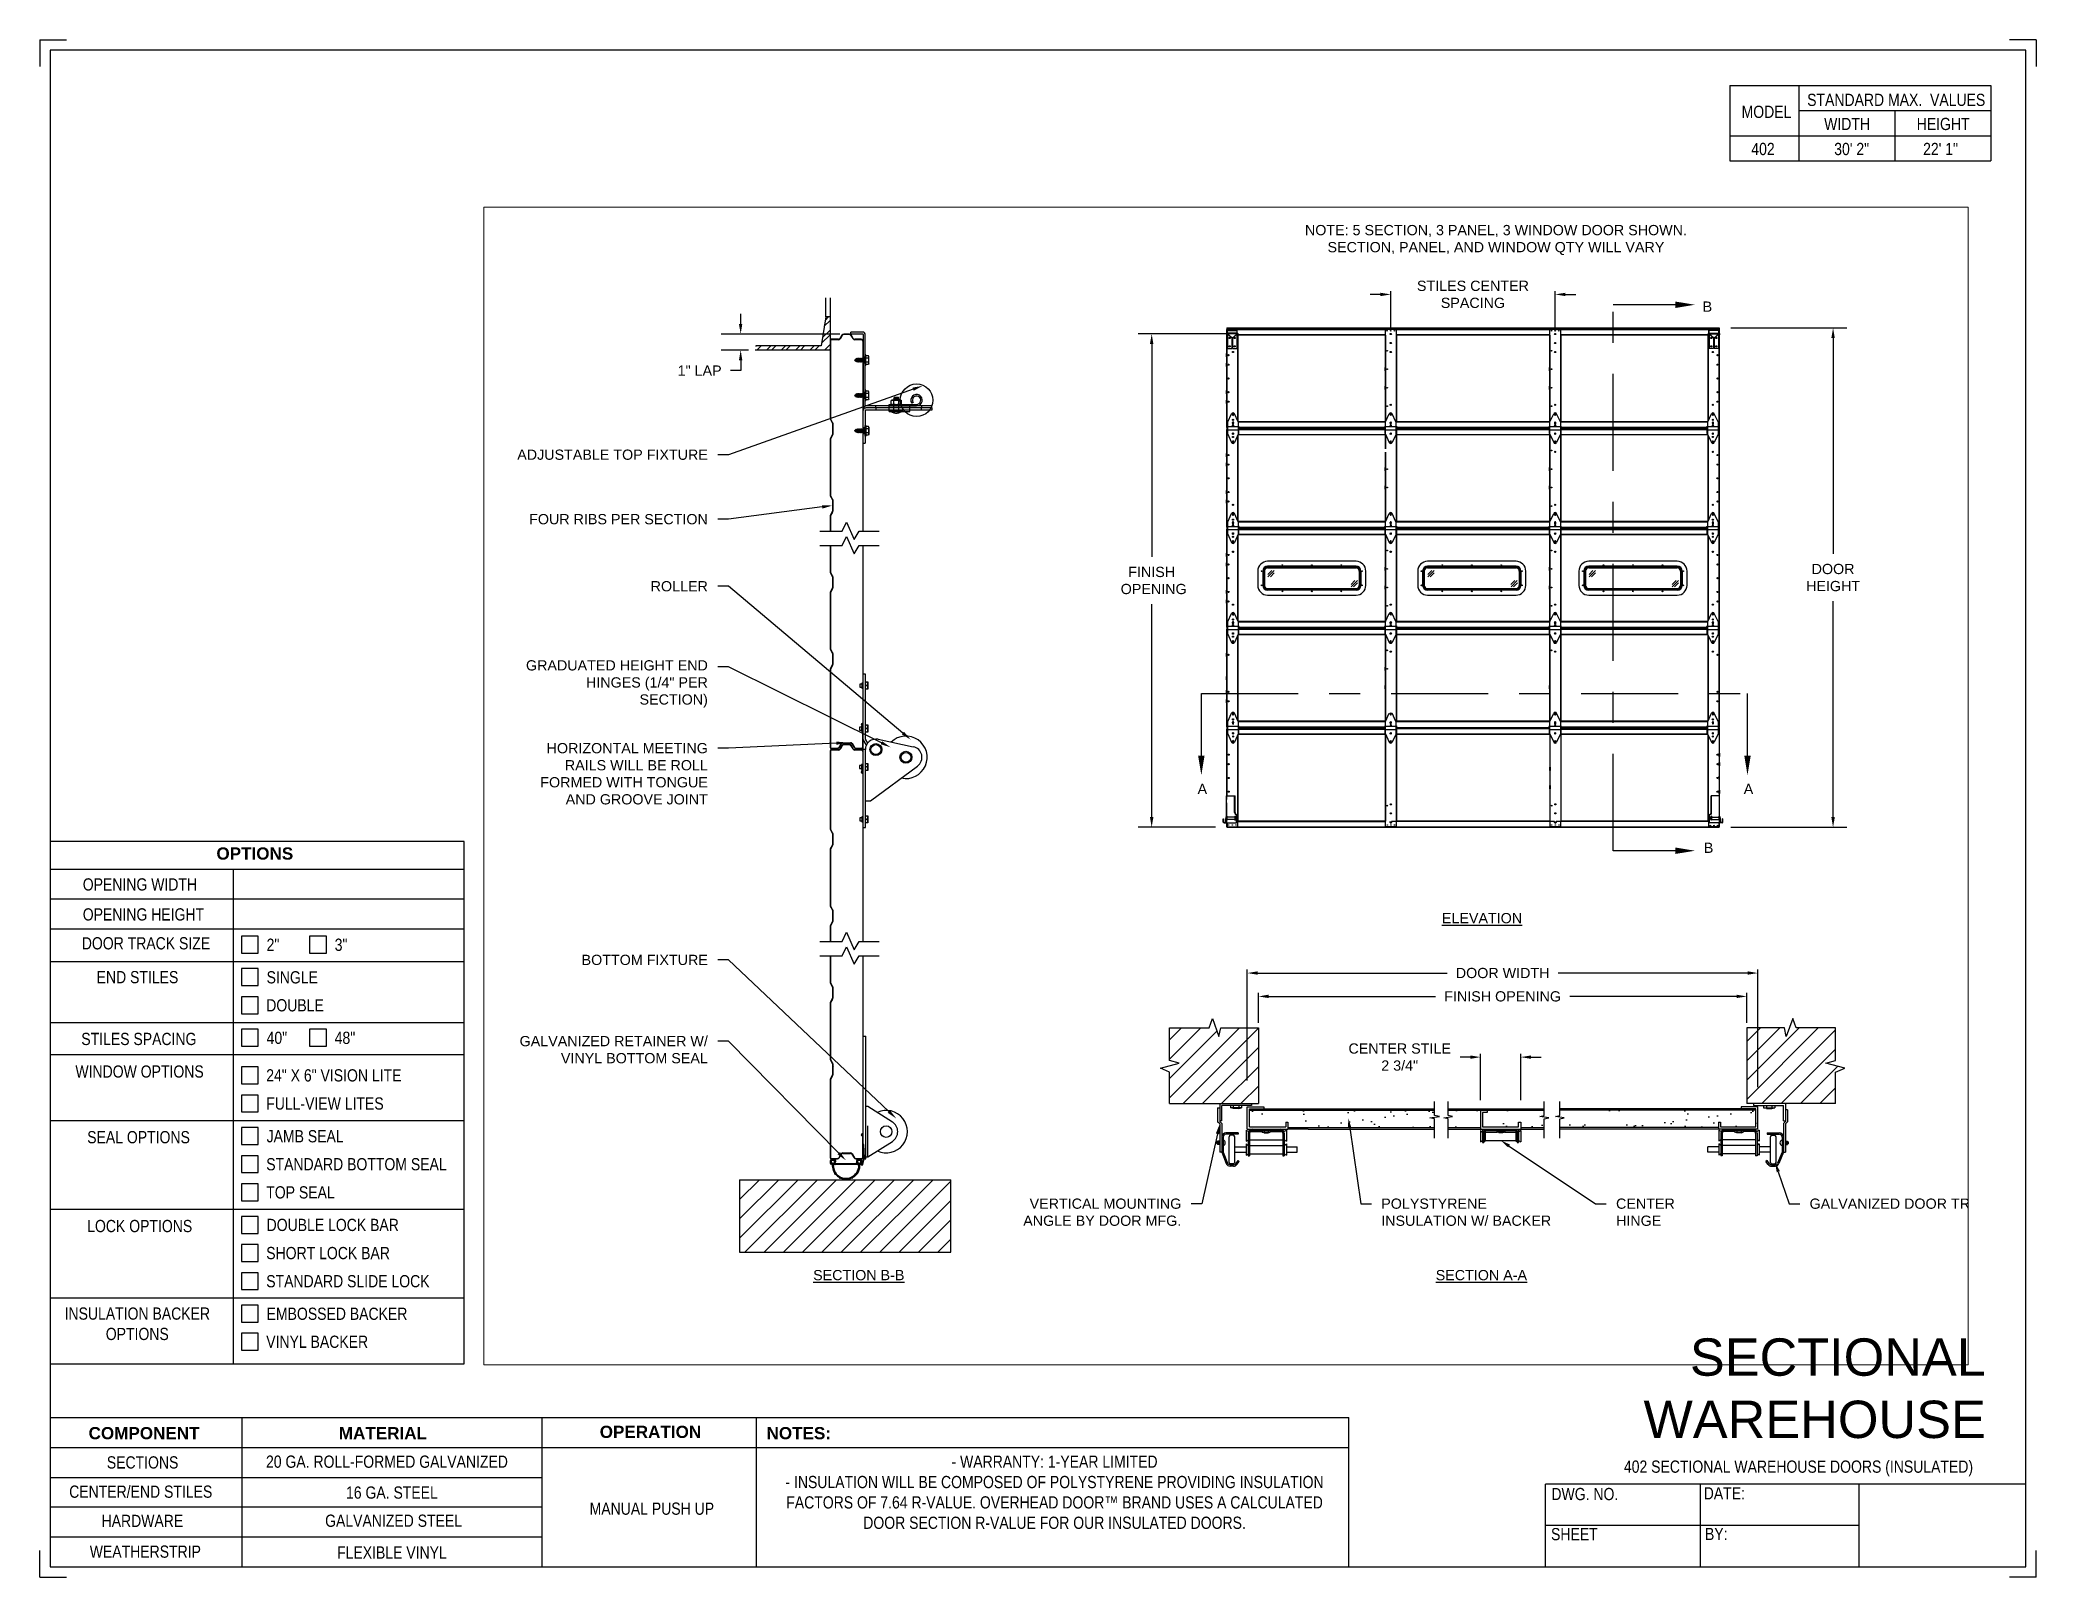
# Paper-space layout '402 MANUAL PUSH UP' of a CAD drawing. Header units: inches. Extents: x 0.1 to 10.9, y 0.1 to 8.4.
# The model-space entities are those that its viewports show. They can reach past a viewport. Long polylines and large blocks are cut down to what shows.
import ezdxf
from ezdxf import colors
from ezdxf.entities.mleader import LeaderData, LeaderLine
from ezdxf.math import Vec2, Vec3

# ---------------------------------------------------------------- set-up
doc = ezdxf.new("R2010")
doc.units = ezdxf.units.IN
doc.header["$LTSCALE"] = 0.25
doc.header["$MEASUREMENT"] = 0
for name, pattern in [('CENTER', [2, 1.25, -0.25, 0.25, -0.25]), ('CENTERX2', [0.8, 0.5, -0.1, 0.1, -0.1]), ('HIDDEN', [0.375, 0.25, -0.125])]:
    doc.linetypes.add(name, pattern=pattern)
for name, color, linetype in [('402', 7, 'Continuous'), ('ANNOTATIONS', 1, 'Continuous'), ('MANUAL PU', 7, 'Continuous'), ('SECTION CUTS', 6, 'CENTER'), ('TITLE BLOCK', 7, 'Continuous')]:
    doc.layers.add(name, color=color, linetype=linetype)
doc.styles.add('ARIAL', font='arial.ttf', dxfattribs={"height": 0.09375})
doc.styles.add('CADdetails-DIMENSIONS', font='ARIALN.TTF', dxfattribs={"height": 2.38})
doc.styles.get("Standard").update_dxf_attribs({"font": 'romans.shx'})
doc.dimstyles.new('DIMSTYLE_5', dxfattribs={"dimtxt": 0.0625, "dimasz": 0.15, "dimexe": 0.18, "dimexo": 0.0625, "dimgap": 0.09, "dimtad": 0, "dimtih": 1, "dimtoh": 1, "dimdec": 5, "dimlfac": 8, "dimzin": 4, "dimdsep": 46, "dimtxsty": 'Standard', "dimcen": 0.09, "dimadec": 0, "dimazin": 0, "dimtp": 0.03125, "dimtm": 0.03125, "dimtfac": 1, "dimtdec": 5, "dimtofl": 0, "dimtmove": 0, "dimatfit": 3, "dimfxl": 1, "dimtolj": 1, "dimtzin": 4, "dimarcsym": 0})
doc.dimstyles.new('STANDARD$0', dxfattribs={"dimtxt": 0.09375, "dimasz": 0.09375, "dimexe": 0.03125, "dimexo": 0.046875, "dimgap": 0.09, "dimtad": 0, "dimtih": 1, "dimtoh": 1, "dimdec": 4, "dimzin": 0, "dimdsep": 46, "dimtxsty": 'ARIAL', "dimcen": 0.09, "dimadec": 0, "dimazin": 0, "dimtfac": 1, "dimtdec": 4, "dimtofl": 0, "dimtmove": 0, "dimatfit": 1, "dimfxl": 1, "dimtolj": 1, "dimtzin": 0, "dimarcsym": 0})

psp = doc.layouts.new('402 MANUAL PUSH UP')

# ---------------------------------------------------------------- texts
at = {"layer": 'TITLE BLOCK', "attachment_point": 2, "style": 'CADdetails-DIMENSIONS'}
for s, width, insert, char_height in [('MODEL', 0.28815, (9.45, 8.068), 0.0664), ('STANDARD MAX.  VALUES', 1.75949, (10.155, 8.133), 0.06641), ('WIDTH', 0.42908, (9.888, 8.002), 0.0664), ('HEIGHT', 0.42908, (10.41, 8.002), 0.0664), ('402', 0.29952, (9.431, 7.866), 0.0664)]:
    psp.add_mtext_dynamic_manual_height_columns(s, width=width, gutter_width=1.363, heights=[0], dxfattribs=dict(at, insert=insert, char_height=char_height))
at = {"layer": 'TITLE BLOCK', "style": 'CADdetails-DIMENSIONS'}
for s, insert, char_height, width, attachment_point in [('30\' 2"', (9.913, 7.866), 0.0664, 1.75949, 2), ('22\' 1"', (10.396, 7.866), 0.0664, 1.75949, 2), ('{\\fArial|b1|i0|c0|p34;OPTIONS}', (1.235, 4.036), 0.06641, 1.75949, 2), ('OPENING WIDTH', (0.3, 3.868), 0.06641, 1.30693, 1), ('OPENING HEIGHT', (0.3, 3.705), 0.06641, 1.30693, 1), ('\\pi0.09363;DOOR TRACK SIZE', (0.201, 3.548), 0.06641, 0.87483, 1), ('\\pt0.06641;2"', (1.299, 3.54), 0.06641, 1.23928, 1), ('\\pt0.06641;3"', (1.669, 3.54), 0.06641, 1.23928, 1), ('\\pi0.20734;END STILES', (0.168, 3.364), 0.06641, 0.84854, 1), ('\\pt0.06641;SINGLE', (1.299, 3.363), 0.06641, 1.23928, 1), ('DOUBLE', (1.297, 3.211), 0.0664, 1.53035, 1), ('STILES SPACING', (0.292, 3.028), 0.06641, 1.30693, 1), ('\\pt0.06641;40"', (1.299, 3.034), 0.06641, 1.23928, 1), ('\\pt0.06641;48"', (1.669, 3.034), 0.06641, 1.23928, 1), ('WINDOW OPTIONS', (0.26, 2.851), 0.06641, 1.30693, 1), ('24" X 6" VISION LITE', (1.297, 2.83), 0.06641, 1.53035, 1), ('FULL-VIEW LITES', (1.297, 2.677), 0.06641, 1.53035, 1), ('\\pt0.06641;JAMB SEAL', (1.299, 2.499), 0.06641, 1.23928, 1), ('SEAL OPTIONS', (0.324, 2.494), 0.06641, 1.30693, 1), ('STANDARD BOTTOM SEAL', (1.297, 2.347), 0.06641, 1.53035, 1), ('TOP SEAL', (1.297, 2.194), 0.0664, 1.53035, 1), ('LOCK OPTIONS', (0.324, 2.011), 0.06641, 1.30693, 1), ('\\pt0.06641;DOUBLE LOCK BAR', (1.299, 2.017), 0.06641, 1.23928, 1), ('\\pt0.06641;SHORT LOCK BAR', (1.297, 1.864), 0.06641, 1.53035, 1), ('STANDARD SLIDE LOCK', (1.297, 1.711), 0.06641, 1.53035, 1), ('\\pi0.03324;INSULATION BACKER\\P\\pi0.25697;OPTIONS', (0.168, 1.535), 0.06641, 0.84854, 1), ('\\pt0.06641;EMBOSSED BACKER', (1.299, 1.534), 0.06641, 1.23928, 1), ('VINYL BACKER', (1.297, 1.382), 0.06641, 1.53035, 1), ('\\A1;{\\fArial|b0|i0|c0|p34;SECTIONAL WAREHOUSE}', (10.642, 1.367), 0.20312, 2.03069, 3), ('{\\fArial|b1|i0|c0|p34;COMPONENT}', (0.633, 0.885), 0.06641, 1.75949, 2), ('{\\fArial|b1|i0|c0|p34;MATERIAL}', (1.931, 0.885), 0.06641, 1.75949, 2), ('{\\fArial|b1|i0|c0|p34;OPERATION}', (3.385, 0.892), 0.06641, 1.75949, 2), ('{\\fArial|b1|i0|c0|p34;NOTES:}', (4.191, 0.885), 0.06641, 1.75949, 2), ('SECTIONS', (0.625, 0.726), 0.0664, 1.75949, 2), ('20 GA. ROLL-FORMED GALVANIZED', (1.953, 0.73), 0.06641, 1.75949, 2), ('- WARRANTY: 1-YEAR LIMITED\\P- INSULATION WILL BE COMPOSED OF POLYSTYRENE PROVIDING INSULATION FACTORS OF 7.64 R-VALUE. OVERHEAD DOOR™ BRAND USES A CALCULATED DOOR SECTION R-VALUE FOR OUR INSULATED DOORS. ', (5.581, 0.73), 0.066406, 3.14063, 2), ('402 SECTIONAL WAREHOUSE DOORS (INSULATED)', (9.624, 0.703), 0.06641, 2.79915, 2), ('CENTER/END STILES', (0.615, 0.567), 0.06641, 1.75949, 2), ('16 GA. STEEL', (1.98, 0.562), 0.06641, 1.75949, 2), ('DWG. NO.', (8.463, 0.554), 0.0664, 1.75949, 2), ('DATE:', (9.221, 0.558), 0.0664, 1.75949, 2), ('\\P\\P MANUAL PUSH UP ', (3.382, 0.696), 0.06641, 1.04738, 2), ('HARDWARE', (0.624, 0.408), 0.0664, 1.75949, 2), ('GALVANIZED STEEL', (1.989, 0.409), 0.06641, 1.75949, 2), ('SHEET', (8.406, 0.336), 0.0664, 1.75949, 2), ('BY:', (9.177, 0.337), 0.0664, 1.75949, 2), ('WEATHERSTRIP', (0.64, 0.241), 0.06641, 1.75949, 2), ('FLEXIBLE VINYL', (1.98, 0.236), 0.06641, 1.75949, 2)]:
    psp.add_mtext(s, dxfattribs=dict(at, insert=insert, char_height=char_height, width=width, attachment_point=attachment_point))

msp = doc.modelspace()

# ---------------------------------------------------------------- texts
at = {"layer": 'ANNOTATIONS', "char_height": 0.09375, "attachment_point": 2, "style": 'ARIAL'}
for s, insert, width in [('NOTE: 5 SECTION, 3 PANEL, 3 WINDOW DOOR SHOWN.\\PSECTION, PANEL, AND WINDOW QTY WILL VARY', (181.5287, 245.93328), 3.5306272), ('{\\LELEVATION}', (181.40115, 239.62859), 3.0834986), ('{\\LSECTION B-B}', (175.69181, 236.35718), 1.3823677), ('{\\LSECTION A-A}', (181.39525, 236.35718), 1.3823677)]:
    msp.add_mtext(s, dxfattribs=dict(at, insert=insert, width=width))
at = {"layer": 'SECTION CUTS', "style": 'ARIAL'}
for s, p in [('B', (183.4223, 245.13824)), ('A', (178.7955, 240.71861)), ('A', (183.7985, 240.71861)), ('B', (183.43298, 240.1789))]:
    msp.add_text(s, height=0.09375, dxfattribs=at).set_placement(p)

# ---------------------------------------------------------------- blocks, each defined once
blk = doc.blocks.new('*D1')
at = {"layer": 'ANNOTATIONS', "color": 0, "lineweight": -2, "transparency": 16777216}
for p, q in [((183.679, 244.99), (184.742, 244.99)), ((184.617, 244.896), (184.617, 242.92)), ((184.617, 240.508), (184.617, 242.485)), ((183.68, 240.414), (184.742, 240.414))]:
    blk.add_line(p, q, dxfattribs=at)
at = {"layer": 'ANNOTATIONS', "color": 0, "transparency": 16777216}
for points in [[(184.601, 244.896), (184.633, 244.896), (184.617, 244.99)], [(184.601, 240.508), (184.633, 240.508), (184.617, 240.414)]]:
    blk.add_solid(points, dxfattribs=at)
at = {"layer": 'defpoints', "color": 0, "transparency": 16777216}
for p in [(183.573, 244.99), (183.574, 240.414), (184.617, 240.414)]:
    blk.add_point(p, dxfattribs=at)
at = {"layer": 'ANNOTATIONS', "color": 0, "transparency": 16777216, "insert": (184.617, 242.702), "char_height": 0.0938, "attachment_point": 5, "style": 'ARIAL'}
blk.add_mtext('\\A1;DOOR\\PHEIGHT', dxfattribs=at)
blk = doc.blocks.new('*X2')
at = {"color": 0}
for p, q in [((5.055, 12.744), (5.124, 12.814)), ((5.071, 12.849), (5.124, 12.902)), ((5.08, 12.902), (5.111, 12.934)), ((4.445, 12.665), (4.449, 12.67)), ((4.454, 12.63), (4.494, 12.67)), ((4.543, 12.63), (4.582, 12.67)), ((4.587, 12.63), (4.626, 12.67)), ((4.675, 12.63), (4.715, 12.67)), ((4.719, 12.63), (4.759, 12.67)), ((4.808, 12.63), (4.847, 12.67)), ((4.852, 12.63), (4.891, 12.67)), ((4.94, 12.63), (4.98, 12.67)), ((4.985, 12.63), (5.024, 12.67)), ((5.046, 12.692), (5.124, 12.77)), ((5.073, 12.63), (5.124, 12.681)), ((5.117, 12.63), (5.124, 12.637))]:
    blk.add_line(p, q, dxfattribs=at)
blk = doc.blocks.new('*D3')
at = {"layer": 'ANNOTATIONS', "color": 0, "lineweight": -2, "transparency": 16777216}
for p, q in [((174.61, 245.027), (174.61, 245.12)), ((175.518, 244.933), (174.43, 244.933)), ((174.681, 244.787), (174.43, 244.787)), ((174.61, 244.693), (174.61, 244.599)), ((174.61, 244.599), (174.516, 244.599))]:
    blk.add_line(p, q, dxfattribs=at)
at = {"layer": 'ANNOTATIONS', "color": 0, "transparency": 16777216}
for points in [[(174.594, 245.027), (174.625, 245.027), (174.61, 244.933)], [(174.594, 244.693), (174.625, 244.693), (174.61, 244.787)]]:
    blk.add_solid(points, dxfattribs=at)
at = {"layer": 'defpoints', "color": 0, "transparency": 16777216}
for p in [(175.58, 244.933), (174.61, 244.787), (174.743, 244.787)]:
    blk.add_point(p, dxfattribs=at)
at = {"layer": 'ANNOTATIONS', "color": 0, "transparency": 16777216, "insert": (174.234, 244.599), "char_height": 0.0938, "attachment_point": 5, "style": 'ARIAL'}
blk.add_mtext('\\A1;1" LAP', dxfattribs=at)
blk = doc.blocks.new('*D4')
at = {"layer": 'ANNOTATIONS', "color": 0, "lineweight": -2, "transparency": 16777216}
for p, q in [((179.078, 244.935), (178.25, 244.935)), ((178.375, 244.841), (178.375, 242.892)), ((178.375, 240.508), (178.375, 242.457)), ((178.959, 240.414), (178.25, 240.414))]:
    blk.add_line(p, q, dxfattribs=at)
at = {"layer": 'ANNOTATIONS', "color": 0, "transparency": 16777216}
for points in [[(178.359, 244.841), (178.391, 244.841), (178.375, 244.935)], [(178.359, 240.508), (178.391, 240.508), (178.375, 240.414)]]:
    blk.add_solid(points, dxfattribs=at)
at = {"layer": 'defpoints', "color": 0, "transparency": 16777216}
for p in [(179.185, 244.935), (178.375, 240.414), (179.065, 240.414)]:
    blk.add_point(p, dxfattribs=at)
at = {"layer": 'ANNOTATIONS', "color": 0, "transparency": 16777216, "insert": (178.375, 242.675), "char_height": 0.0938, "attachment_point": 5, "style": 'ARIAL'}
blk.add_mtext('\\A1;FINISH\\P OPENING', dxfattribs=at)
blk = doc.blocks.new('*D5')
at = {"layer": 'ANNOTATIONS', "color": 0, "lineweight": -2, "transparency": 16777216}
for p, q in [((179.353, 238.622), (179.353, 238.896)), ((179.446, 238.864), (180.974, 238.864)), ((183.733, 238.864), (182.205, 238.864)), ((183.827, 238.622), (183.827, 238.896))]:
    blk.add_line(p, q, dxfattribs=at)
at = {"layer": 'ANNOTATIONS', "color": 0, "transparency": 16777216}
for points in [[(179.446, 238.88), (179.446, 238.849), (179.353, 238.864)], [(183.733, 238.88), (183.733, 238.849), (183.827, 238.864)]]:
    blk.add_solid(points, dxfattribs=at)
at = {"layer": 'defpoints', "color": 0, "transparency": 16777216}
for p in [(183.827, 238.864), (179.353, 238.575), (183.827, 238.575)]:
    blk.add_point(p, dxfattribs=at)
at = {"layer": 'ANNOTATIONS', "color": 0, "transparency": 16777216, "insert": (181.59, 238.864), "char_height": 0.09375, "attachment_point": 5, "style": 'ARIAL'}
blk.add_mtext('\\A1;FINISH OPENING', dxfattribs=at)
blk = doc.blocks.new('*D6')
at = {"layer": 'ANNOTATIONS', "color": 0, "lineweight": -2, "transparency": 16777216}
for p, q in [((179.251, 238.094), (179.251, 239.11)), ((179.345, 239.078), (181.081, 239.078)), ((183.835, 239.078), (182.099, 239.078)), ((183.928, 238.034), (183.928, 239.11))]:
    blk.add_line(p, q, dxfattribs=at)
at = {"layer": 'ANNOTATIONS', "color": 0, "transparency": 16777216}
for points in [[(179.345, 239.094), (179.345, 239.063), (179.251, 239.078)], [(183.835, 239.094), (183.835, 239.063), (183.928, 239.078)]]:
    blk.add_solid(points, dxfattribs=at)
at = {"layer": 'defpoints', "color": 0, "transparency": 16777216}
for p in [(179.251, 239.078), (179.251, 238.047), (183.928, 237.987)]:
    blk.add_point(p, dxfattribs=at)
at = {"layer": 'ANNOTATIONS', "color": 0, "transparency": 16777216, "insert": (181.59, 239.078), "char_height": 0.09375, "attachment_point": 5, "style": 'ARIAL'}
blk.add_mtext('\\A1;DOOR WIDTH', dxfattribs=at)
blk = doc.blocks.new('*D7')
at = {"layer": 'ANNOTATIONS', "color": 0, "lineweight": -2, "transparency": 16777216}
for p, q in [((180.471, 245.297), (180.378, 245.297)), ((180.565, 244.986), (180.565, 245.328)), ((182.071, 244.986), (182.071, 245.328)), ((182.165, 245.297), (182.259, 245.297))]:
    blk.add_line(p, q, dxfattribs=at)
at = {"layer": 'ANNOTATIONS', "color": 0, "transparency": 16777216}
for points in [[(180.471, 245.312), (180.471, 245.281), (180.565, 245.297)], [(182.165, 245.312), (182.165, 245.281), (182.071, 245.297)]]:
    blk.add_solid(points, dxfattribs=at)
at = {"layer": 'defpoints', "color": 0, "transparency": 16777216}
for p in [(182.071, 245.297), (180.565, 244.939), (182.071, 244.939)]:
    blk.add_point(p, dxfattribs=at)
at = {"layer": 'ANNOTATIONS', "color": 0, "transparency": 16777216, "insert": (181.318, 245.297), "char_height": 0.09375, "attachment_point": 5, "style": 'ARIAL'}
blk.add_mtext('\\A1;STILES CENTER \\PSPACING', dxfattribs=at)
blk = doc.blocks.new('*D8')
at = {"layer": 'ANNOTATIONS', "color": 0, "lineweight": -2, "transparency": 16777216}
for p, q in [((181.293, 238.308), (181.2, 238.308)), ((181.387, 237.912), (181.387, 238.339)), ((181.756, 237.912), (181.756, 238.339)), ((181.85, 238.308), (181.943, 238.308))]:
    blk.add_line(p, q, dxfattribs=at)
at = {"layer": 'ANNOTATIONS', "color": 0, "transparency": 16777216}
for points in [[(181.293, 238.323), (181.293, 238.292), (181.387, 238.308)], [(181.85, 238.323), (181.85, 238.292), (181.756, 238.308)]]:
    blk.add_solid(points, dxfattribs=at)
at = {"layer": 'defpoints', "color": 0, "transparency": 16777216}
for p in [(181.756, 238.308), (181.387, 237.865), (181.756, 237.865)]:
    blk.add_point(p, dxfattribs=at)
at = {"layer": 'ANNOTATIONS', "color": 0, "transparency": 16777216, "insert": (180.647, 238.308), "char_height": 0.09375, "attachment_point": 5, "style": 'ARIAL'}
blk.add_mtext('\\A1;CENTER STILE \\P2 3/4"', dxfattribs=at)

# ---------------------------------------------------------------- dimensions: what is measured, and where the dimension line sits
at = {"layer": 'ANNOTATIONS'}
for base, p1, p2, text, picture, middle in [((182.07118, 245.29651), (180.56506, 244.93924), (182.07118, 244.93924), 'STILES CENTER \\PSPACING', '*D7', (181.31812, 245.29651)), ((179.25084, 239.07839), (183.9285, 237.98738), (179.25084, 238.04698), 'DOOR WIDTH', '*D6', (181.58967, 239.07839)), ((183.82678, 238.86445), (179.35256, 238.57545), (183.82678, 238.57545), 'FINISH OPENING', '*D5', (181.58967, 238.86445))]:
    dim = msp.add_linear_dim(base=base, p1=p1, p2=p2, text=text, dimstyle='STANDARD$0', dxfattribs=at)
    dim.commit()
    dim.dimension.update_dxf_attribs({"geometry": picture, "text_midpoint": middle})
dim = msp.add_linear_dim(base=(174.60968, 244.78695), p1=(175.58042, 244.93296), p2=(174.74349, 244.78695), angle=270, text='1" LAP', dimstyle='DIMSTYLE_5', override={"dimtxt": 0.08, "dimasz": 0.09375, "dimdec": 3, "dimlunit": 4, "dimtxsty": 'ARIAL'}, dxfattribs=at)
dim.commit()
dim.dimension.update_dxf_attribs({"geometry": '*D3', "text_midpoint": (174.23427, 244.59945), "dimtype": 160})
for base, p1, p2, text, picture, middle in [((178.3751, 240.41436), (179.18455, 244.93525), (179.06503, 240.41436), 'FINISH\\P OPENING', '*D4', (178.3751, 242.6748)), ((184.61709, 240.41436), (183.5726, 244.98997), (183.57399, 240.41436), 'DOOR\\PHEIGHT', '*D1', (184.61709, 242.70216))]:
    dim = msp.add_linear_dim(base=base, p1=p1, p2=p2, angle=90, text=text, dimstyle='STANDARD$0', override={"dimexe": 0.125, "dimexo": 0.10625, "dimcen": 0.153, "dimtmove": 1}, dxfattribs=at)
    dim.commit()
    dim.dimension.update_dxf_attribs({"geometry": picture, "text_midpoint": middle})
dim = msp.add_linear_dim(base=(181.75586, 238.30771), p1=(181.38713, 237.86482), p2=(181.75586, 237.86482), text='CENTER STILE \\P2 3/4"', dimstyle='STANDARD$0', dxfattribs=at)
dim.commit()
dim.dimension.update_dxf_attribs({"geometry": '*D8', "text_midpoint": (180.64702, 238.30771), "dimtype": 160})

# ---------------------------------------------------------------- hatches: boundary and pattern name
at = {"layer": '402'}
h = msp.add_hatch(dxfattribs=at)
h.set_pattern_fill('AR-SAND', color=256, scale=0.15)
h.set_pattern_definition([(37.5, (0, 0), (-0.009449, 0.28902357), [0, -0.228, 0, -0.255, 0, -0.24375]), (7.5, (0, 0), (0.2654665, 0.4233219), [0, -0.123, 0, -0.2055, 0, -0.07875]), (327.5, (-0.1845, 0), (0.46712128, 0.00084886), [0, -0.075, 0, -0.27, 0, -0.3525]), (317.5, (-0.1845, 0), (0.450919, 0.13165133), [0, -0.0375, 0, -0.177, 0, -0.2025])])
h.paths.add_polyline_path([(180.96514, 237.74211), (180.92446, 237.75072), (181.01055, 237.7629), (180.96514, 237.77418), (180.96514, 237.82057), (179.26991, 237.82057), (179.26991, 237.66774), (179.60376, 237.66774), (179.60376, 237.7114), (179.62284, 237.7114), (179.62284, 237.66138), (180.96514, 237.66138)])
h.paths.add_polyline_path([(183.90942, 237.82057), (182.11383, 237.82057), (182.11383, 237.77418), (182.07389, 237.7629), (182.15452, 237.75072), (182.11383, 237.74211), (182.11383, 237.66138), (183.56777, 237.66138), (183.56777, 237.7114), (183.58684, 237.7114), (183.58684, 237.66774), (183.90942, 237.66774)])
h.paths.add_polyline_path([(181.97171, 237.74211), (182.01239, 237.75072), (181.93177, 237.7629), (181.97171, 237.77418), (181.97171, 237.82057), (181.44678, 237.82057), (181.44678, 237.80149), (181.40621, 237.80149), (181.40621, 237.66774), (181.73679, 237.66774), (181.73679, 237.7114), (181.75586, 237.7114), (181.75586, 237.66138), (181.97171, 237.66138)])
h.paths.add_polyline_path([(181.38713, 237.82057), (181.09174, 237.82057), (181.09174, 237.77418), (181.13168, 237.7629), (181.05106, 237.75072), (181.09174, 237.74211), (181.09174, 237.66138), (181.38713, 237.66138)])
h = msp.add_hatch(dxfattribs=at)
h.set_pattern_fill('ANSI31', color=256, style=0)
h.paths.add_polyline_path([(176.53519, 237.18405), (174.60029, 237.18405), (174.60029, 236.51918), (176.53519, 236.51918)])
at = {"layer": 'MANUAL PU'}
h = msp.add_hatch(dxfattribs=at)
h.set_pattern_fill('ANSI31', color=256)
h.paths.add_polyline_path([(179.35256, 238.57545), (179.0083, 238.57545), (178.99069, 238.49533), (178.93224, 238.66046), (178.90041, 238.57545), (178.54078, 238.57545), (178.53881, 238.57348), (178.53881, 238.27635), (178.62829, 238.25323), (178.45585, 238.20647), (178.53881, 238.16846), (178.53881, 237.88249), (179.35256, 237.88249)])
h.paths.add_polyline_path([(184.64053, 238.16846), (184.72349, 238.20647), (184.55105, 238.25323), (184.64053, 238.27635), (184.64053, 238.57348), (184.63856, 238.57545), (184.27893, 238.57545), (184.2471, 238.66046), (184.18865, 238.49533), (184.17104, 238.57545), (183.82678, 238.57545), (183.82678, 237.88249), (184.64053, 237.88249)])

# ---------------------------------------------------------------- linework, layer by layer
msp.add_circle((176.22129, 244.32751), 0.14935)
at = {"layer": '402'}
for p, q in [((175.38915, 245.09054), (175.38915, 245.26667)), ((175.42854, 245.26667), (175.42854, 244.16131)), ((175.38915, 245.09054), (175.34743, 244.82634)), ((175.42854, 245.09054), (175.38915, 245.09054)), ((175.43228, 244.87317), (175.43228, 244.16131)), ((175.50506, 244.88538), (175.44075, 244.88538)), ((175.50506, 244.88164), (175.44075, 244.88164)), ((175.53706, 244.92294), (175.51976, 244.89375)), ((175.54027, 244.92103), (175.52297, 244.89185)), ((175.60619, 244.93296), (175.55465, 244.93296)), ((175.60619, 244.92922), (175.55465, 244.92922)), ((175.72877, 244.95168), (175.61769, 244.95168)), ((175.61769, 244.93296), (175.61769, 244.95168)), ((175.72729, 244.93296), (175.61769, 244.93296)), ((175.62057, 244.92103), (175.63787, 244.89185)), ((175.64108, 244.89375), (175.62378, 244.92294)), ((175.7152, 244.88538), (175.65578, 244.88538)), ((175.7152, 244.88164), (175.65578, 244.88164)), ((175.72856, 244.86829), (175.72856, 244.68077)), ((175.73229, 244.92821), (175.73229, 244.27988)), ((175.73229, 243.12708), (175.73229, 244.86829)), ((175.75104, 244.27988), (175.75104, 244.92821)), ((179.06082, 244.93728), (179.06042, 244.92561)), ((179.06454, 244.92547), (179.06042, 244.92561)), ((179.06495, 244.93714), (179.06454, 244.92547)), ((179.06526, 244.93296), (179.06526, 244.80206)), ((179.06774, 244.96668), (179.15606, 244.96668)), ((179.06774, 244.96668), (179.06774, 244.94046)), ((179.15541, 244.94046), (179.06839, 244.94046)), ((179.06931, 244.93296), (179.06931, 244.80206)), ((179.10808, 244.89764), (179.06931, 244.93274)), ((179.10808, 244.89764), (179.10808, 244.80206)), ((179.11572, 244.89764), (179.15449, 244.93274)), ((179.11572, 244.89764), (179.11572, 244.80206)), ((179.15449, 244.93296), (179.15449, 244.80206)), ((179.15606, 244.96668), (179.15606, 244.94046)), ((179.15854, 244.93296), (179.15854, 244.80206)), ((179.15885, 244.93714), (179.15926, 244.92547)), ((179.15926, 244.92547), (179.16338, 244.92561)), ((179.16297, 244.93728), (179.16338, 244.92561)), ((183.47326, 244.93728), (183.47286, 244.92561)), ((183.47698, 244.92547), (183.47286, 244.92561)), ((183.47739, 244.93714), (183.47698, 244.92547)), ((183.4777, 244.93296), (183.4777, 244.80206)), ((183.5685, 244.96668), (183.48018, 244.96668)), ((183.48018, 244.96668), (183.48018, 244.94046)), ((183.48083, 244.94046), (183.56785, 244.94046)), ((183.48175, 244.93296), (183.48175, 244.80206)), ((183.52052, 244.89764), (183.48175, 244.93274)), ((183.52052, 244.89764), (183.52052, 244.80206)), ((183.52816, 244.89764), (183.56693, 244.93274)), ((183.52816, 244.89764), (183.52816, 244.80206)), ((183.56693, 244.93296), (183.56693, 244.80206)), ((183.5685, 244.96668), (183.5685, 244.94046)), ((183.57098, 244.93296), (183.57098, 244.80206)), ((183.57129, 244.93714), (183.5717, 244.92547)), ((183.5717, 244.92547), (183.57582, 244.92561)), ((183.57542, 244.93728), (183.57582, 244.92561)), ((175.42854, 244.78695), (174.74349, 244.78695)), ((175.34743, 244.82634), (174.7495, 244.82634)), ((175.65486, 244.69554), (175.65729, 244.69695)), ((175.65486, 244.69348), (175.65648, 244.69255)), ((175.65648, 244.69255), (175.65729, 244.69695)), ((175.65888, 244.68697), (175.65648, 244.69255)), ((175.65729, 244.69695), (175.66119, 244.70327)), ((175.66119, 244.70327), (175.65887, 244.687)), ((175.66147, 244.68966), (175.65887, 244.687)), ((175.66116, 244.70332), (175.66326, 244.70033)), ((175.66327, 244.7004), (175.66147, 244.68966)), ((175.66147, 244.68966), (175.6663, 244.68688)), ((175.66327, 244.7004), (175.66913, 244.70378)), ((175.6663, 244.68688), (175.66913, 244.70378)), ((175.66885, 244.68053), (175.6663, 244.68688)), ((175.67322, 244.71126), (175.66883, 244.68057)), ((175.6719, 244.68364), (175.66883, 244.68057)), ((175.66913, 244.70378), (175.67322, 244.71126)), ((175.67583, 244.70765), (175.6719, 244.68364)), ((175.6719, 244.68364), (175.67613, 244.6812)), ((175.67319, 244.71129), (175.67583, 244.70765)), ((175.67583, 244.70765), (175.67842, 244.70914)), ((175.67613, 244.6812), (175.68132, 244.70914)), ((175.67912, 244.6764), (175.67613, 244.6812)), ((175.68132, 244.70914), (175.67842, 244.70914)), ((175.68443, 244.71356), (175.67912, 244.6764)), ((175.68209, 244.67988), (175.67912, 244.6764)), ((175.68132, 244.70914), (175.68443, 244.71356)), ((175.68753, 244.70914), (175.68209, 244.67988)), ((175.68676, 244.67988), (175.68209, 244.67988)), ((175.68443, 244.71356), (175.68753, 244.70914)), ((175.68676, 244.67988), (175.6922, 244.70914)), ((175.68987, 244.67546), (175.68676, 244.67988)), ((175.6922, 244.70914), (175.68753, 244.70914)), ((175.69531, 244.71356), (175.68987, 244.67546)), ((175.69297, 244.67988), (175.68987, 244.67546)), ((175.6922, 244.70914), (175.69531, 244.71356)), ((175.69841, 244.70914), (175.69297, 244.67988)), ((175.69765, 244.67988), (175.69297, 244.67988)), ((175.69531, 244.71356), (175.69841, 244.70914)), ((175.69765, 244.67988), (175.70309, 244.70914)), ((175.70075, 244.67546), (175.69765, 244.67988)), ((175.70309, 244.70914), (175.69841, 244.70914)), ((175.70619, 244.71356), (175.70075, 244.67546)), ((175.70385, 244.67988), (175.70075, 244.67546)), ((175.70309, 244.70914), (175.70619, 244.71356)), ((175.70929, 244.70914), (175.70385, 244.67988)), ((175.70853, 244.67988), (175.70385, 244.67988)), ((175.70619, 244.71356), (175.70929, 244.70914)), ((175.70853, 244.67988), (175.71397, 244.70914)), ((175.71163, 244.67546), (175.70853, 244.67988)), ((175.71397, 244.70914), (175.70929, 244.70914)), ((175.71707, 244.71356), (175.71163, 244.67546)), ((175.71473, 244.67988), (175.71163, 244.67546)), ((175.71397, 244.70914), (175.71707, 244.71356)), ((175.72017, 244.70914), (175.71473, 244.67988)), ((175.71941, 244.67988), (175.71473, 244.67988)), ((175.71707, 244.71356), (175.72017, 244.70914)), ((175.71941, 244.67988), (175.72485, 244.70914)), ((175.72251, 244.67546), (175.71941, 244.67988)), ((175.72485, 244.70914), (175.72017, 244.70914)), ((175.72795, 244.71356), (175.72251, 244.67546)), ((175.72561, 244.67988), (175.72251, 244.67546)), ((175.72485, 244.70914), (175.72795, 244.71356)), ((175.73105, 244.70914), (175.72561, 244.67988)), ((175.73029, 244.67988), (175.72561, 244.67988)), ((175.72795, 244.71356), (175.73105, 244.70914)), ((175.73029, 244.67988), (175.73573, 244.70914)), ((175.73339, 244.67546), (175.73029, 244.67988)), ((175.73573, 244.70914), (175.73105, 244.70914)), ((175.75104, 244.72071), (175.73229, 244.72071)), ((175.75104, 244.66832), (175.73229, 244.66832)), ((175.73883, 244.71356), (175.73339, 244.67546)), ((175.73649, 244.67988), (175.73339, 244.67546)), ((175.73573, 244.70914), (175.73883, 244.71356)), ((175.74193, 244.70914), (175.73649, 244.67988)), ((175.74117, 244.67988), (175.73649, 244.67988)), ((175.73883, 244.71356), (175.74193, 244.70914)), ((175.74117, 244.67988), (175.74661, 244.70914)), ((175.74427, 244.67546), (175.74117, 244.67988)), ((175.74661, 244.70914), (175.74193, 244.70914)), ((175.74971, 244.71356), (175.74427, 244.67546)), ((175.74737, 244.67988), (175.74427, 244.67546)), ((175.74661, 244.70914), (175.74971, 244.71356)), ((175.75043, 244.69636), (175.74737, 244.67988)), ((175.7504, 244.67988), (175.74737, 244.67988)), ((175.75104, 244.74214), (175.74951, 244.73931)), ((175.75104, 244.73931), (175.74951, 244.73108)), ((175.74951, 244.73931), (175.75104, 244.73931)), ((175.74951, 244.73108), (175.75104, 244.73108)), ((175.75104, 244.73108), (175.74951, 244.71844)), ((175.74951, 244.71844), (175.75104, 244.71844)), ((175.75104, 244.71844), (175.74951, 244.70291)), ((175.75104, 244.70291), (175.74951, 244.68637)), ((175.74951, 244.70291), (175.75104, 244.70291)), ((175.74951, 244.68637), (175.75104, 244.68637)), ((175.75104, 244.68637), (175.74951, 244.67082)), ((175.75104, 244.67082), (175.74951, 244.65812)), ((175.74951, 244.67082), (175.75104, 244.67082)), ((175.74971, 244.71356), (175.75046, 244.7125)), ((175.75666, 244.74214), (175.75104, 244.74214)), ((175.75666, 244.64689), (175.75666, 244.74214)), ((175.78226, 244.73299), (175.75666, 244.73299)), ((175.78226, 244.71375), (175.75666, 244.71375)), ((175.78226, 244.67527), (175.75666, 244.67527)), ((175.78523, 244.72784), (175.78226, 244.73299)), ((175.78523, 244.66119), (175.78523, 244.72784)), ((179.06526, 244.80206), (179.10808, 244.80206)), ((179.11572, 244.80206), (179.15854, 244.80206)), ((183.52052, 244.80206), (183.4777, 244.80206)), ((183.57098, 244.80206), (183.52816, 244.80206)), ((175.74951, 244.65812), (175.75104, 244.65812)), ((175.75104, 244.65812), (175.74951, 244.64981)), ((175.75104, 244.64981), (175.74951, 244.64689)), ((175.74951, 244.64981), (175.75104, 244.64981)), ((175.75666, 244.64689), (175.74951, 244.64689)), ((175.78226, 244.65603), (175.75666, 244.65603)), ((175.78523, 244.66119), (175.78226, 244.65603)), ((175.65486, 244.37171), (175.65729, 244.37311)), ((175.65486, 244.36965), (175.65648, 244.36872)), ((175.65648, 244.36872), (175.65729, 244.37311)), ((175.65888, 244.36314), (175.65648, 244.36872)), ((175.65729, 244.37311), (175.66119, 244.37944)), ((175.66119, 244.37944), (175.65887, 244.36316)), ((175.66147, 244.36583), (175.65887, 244.36316)), ((175.66116, 244.37948), (175.66326, 244.37649)), ((175.66327, 244.37656), (175.66147, 244.36583)), ((175.66147, 244.36583), (175.6663, 244.36304)), ((175.66327, 244.37656), (175.66913, 244.37994)), ((175.6663, 244.36304), (175.66913, 244.37994)), ((175.66885, 244.35669), (175.6663, 244.36304)), ((175.67322, 244.38742), (175.66883, 244.35674)), ((175.6719, 244.35981), (175.66883, 244.35674)), ((175.66913, 244.37994), (175.67322, 244.38742)), ((175.67583, 244.38381), (175.6719, 244.35981)), ((175.6719, 244.35981), (175.67613, 244.35737)), ((175.67319, 244.38745), (175.67583, 244.38381)), ((175.67583, 244.38381), (175.67842, 244.38531)), ((175.67613, 244.35737), (175.68132, 244.38531)), ((175.67912, 244.35257), (175.67613, 244.35737)), ((175.68132, 244.38531), (175.67842, 244.38531)), ((175.68443, 244.38973), (175.67912, 244.35257)), ((175.68209, 244.35605), (175.67912, 244.35257)), ((175.68132, 244.38531), (175.68443, 244.38973)), ((175.68753, 244.38531), (175.68209, 244.35605)), ((175.68676, 244.35605), (175.68209, 244.35605)), ((175.68443, 244.38973), (175.68753, 244.38531)), ((175.68676, 244.35605), (175.6922, 244.38531)), ((175.68987, 244.35163), (175.68676, 244.35605)), ((175.6922, 244.38531), (175.68753, 244.38531)), ((175.69531, 244.38973), (175.68987, 244.35163)), ((175.69297, 244.35605), (175.68987, 244.35163)), ((175.6922, 244.38531), (175.69531, 244.38973)), ((175.69841, 244.38531), (175.69297, 244.35605)), ((175.69765, 244.35605), (175.69297, 244.35605)), ((175.69531, 244.38973), (175.69841, 244.38531)), ((175.69765, 244.35605), (175.70309, 244.38531)), ((175.70075, 244.35163), (175.69765, 244.35605)), ((175.70309, 244.38531), (175.69841, 244.38531)), ((175.70619, 244.38973), (175.70075, 244.35163)), ((175.70385, 244.35605), (175.70075, 244.35163)), ((175.70309, 244.38531), (175.70619, 244.38973)), ((175.70929, 244.38531), (175.70385, 244.35605)), ((175.70853, 244.35605), (175.70385, 244.35605)), ((175.70619, 244.38973), (175.70929, 244.38531)), ((175.70853, 244.35605), (175.71397, 244.38531)), ((175.71163, 244.35163), (175.70853, 244.35605)), ((175.71397, 244.38531), (175.70929, 244.38531)), ((175.71707, 244.38973), (175.71163, 244.35163)), ((175.71473, 244.35605), (175.71163, 244.35163)), ((175.71397, 244.38531), (175.71707, 244.38973)), ((175.72017, 244.38531), (175.71473, 244.35605)), ((175.71941, 244.35605), (175.71473, 244.35605)), ((175.71707, 244.38973), (175.72017, 244.38531)), ((175.71941, 244.35605), (175.72485, 244.38531)), ((175.72251, 244.35163), (175.71941, 244.35605)), ((175.72485, 244.38531), (175.72017, 244.38531)), ((175.72795, 244.38973), (175.72251, 244.35163)), ((175.72561, 244.35605), (175.72251, 244.35163)), ((175.72485, 244.38531), (175.72795, 244.38973)), ((175.73105, 244.38531), (175.72561, 244.35605)), ((175.73029, 244.35605), (175.72561, 244.35605)), ((175.72795, 244.38973), (175.73105, 244.38531)), ((175.73029, 244.35605), (175.73573, 244.38531)), ((175.73339, 244.35163), (175.73029, 244.35605)), ((175.73573, 244.38531), (175.73105, 244.38531)), ((175.75104, 244.39687), (175.73229, 244.39687)), ((175.75104, 244.34449), (175.73229, 244.34449)), ((175.73883, 244.38973), (175.73339, 244.35163)), ((175.73649, 244.35605), (175.73339, 244.35163)), ((175.73573, 244.38531), (175.73883, 244.38973)), ((175.74193, 244.38531), (175.73649, 244.35605)), ((175.74117, 244.35605), (175.73649, 244.35605)), ((175.73883, 244.38973), (175.74193, 244.38531)), ((175.74117, 244.35605), (175.74661, 244.38531)), ((175.74427, 244.35163), (175.74117, 244.35605)), ((175.74661, 244.38531), (175.74193, 244.38531)), ((175.74971, 244.38973), (175.74427, 244.35163)), ((175.74737, 244.35605), (175.74427, 244.35163)), ((175.74661, 244.38531), (175.74971, 244.38973)), ((175.75043, 244.37252), (175.74737, 244.35605)), ((175.7504, 244.35605), (175.74737, 244.35605)), ((175.75104, 244.4183), (175.74951, 244.41547)), ((175.75104, 244.41547), (175.74951, 244.40724)), ((175.74951, 244.41547), (175.75104, 244.41547)), ((175.74951, 244.40724), (175.75104, 244.40724)), ((175.75104, 244.40724), (175.74951, 244.3946)), ((175.74951, 244.3946), (175.75104, 244.3946)), ((175.75104, 244.3946), (175.74951, 244.37908)), ((175.75104, 244.37908), (175.74951, 244.36254)), ((175.74951, 244.37908), (175.75104, 244.37908)), ((175.74951, 244.36254), (175.75104, 244.36254)), ((175.75104, 244.36254), (175.74951, 244.34698)), ((175.75104, 244.34698), (175.74951, 244.33428)), ((175.74951, 244.34698), (175.75104, 244.34698)), ((175.74951, 244.33428), (175.75104, 244.33428)), ((175.75104, 244.33428), (175.74951, 244.32597)), ((175.75104, 244.32597), (175.74951, 244.32306)), ((175.74951, 244.32597), (175.75104, 244.32597)), ((175.75666, 244.32306), (175.74951, 244.32306)), ((175.74971, 244.38973), (175.75046, 244.38867)), ((175.75666, 244.4183), (175.75104, 244.4183)), ((175.75666, 244.32306), (175.75666, 244.4183)), ((175.78226, 244.40916), (175.75666, 244.40916)), ((175.78226, 244.38992), (175.75666, 244.38992)), ((175.78226, 244.35144), (175.75666, 244.35144)), ((175.78226, 244.3322), (175.75666, 244.3322)), ((175.78523, 244.404), (175.78226, 244.40916)), ((175.78523, 244.33735), (175.78226, 244.3322)), ((175.78523, 244.33735), (175.78523, 244.404)), ((176.18884, 244.30755), (176.17668, 244.30006)), ((175.43013, 244.15529), (175.44883, 244.12235)), ((175.45208, 244.1242), (175.43338, 244.15713)), ((175.73229, 243.9352), (175.73229, 244.23288)), ((175.75104, 244.23288), (175.75104, 243.9352)), ((176.36091, 244.27513), (175.75579, 244.27513)), ((176.36091, 244.25638), (175.75579, 244.25638)), ((176.36091, 244.25638), (175.75579, 244.25638)), ((176.36091, 244.23764), (175.75579, 244.23764)), ((175.84659, 244.25638), (175.84659, 244.27513)), ((175.84659, 244.25638), (175.84659, 244.23764)), ((175.96889, 244.22274), (175.96889, 244.28941)), ((175.96889, 244.28941), (176.15938, 244.28941)), ((175.96889, 244.28941), (176.22129, 244.28941)), ((175.96889, 244.22274), (176.15938, 244.22274)), ((176.15938, 244.22274), (176.15938, 244.28941)), ((176.15938, 244.27513), (176.22129, 244.27513)), ((176.26567, 244.27513), (176.26567, 244.25638)), ((176.26567, 244.25825), (176.26754, 244.25638)), ((176.26567, 244.25451), (176.26754, 244.25638)), ((176.26567, 244.23764), (176.26567, 244.25638)), ((176.36091, 244.25638), (176.36091, 244.27513)), ((176.36091, 244.25638), (176.36091, 244.23764)), ((179.07233, 244.12855), (179.1071, 244.20383)), ((179.07233, 244.01385), (179.07233, 244.12855)), ((179.11505, 244.20231), (179.11505, 244.19333)), ((179.11505, 244.12331), (179.11505, 244.10955)), ((179.12518, 244.19333), (179.12518, 244.20231)), ((179.12518, 244.10955), (179.12518, 244.12331)), ((179.16791, 244.12855), (179.13313, 244.20383)), ((179.16791, 244.12855), (179.16791, 244.01385)), ((180.51727, 244.12855), (180.55204, 244.20383)), ((180.51727, 244.01385), (180.51727, 244.12855)), ((180.55999, 244.20231), (180.55999, 244.19333)), ((180.55999, 244.12331), (180.55999, 244.10955)), ((180.57012, 244.19333), (180.57012, 244.20231)), ((180.57012, 244.10955), (180.57012, 244.12331)), ((180.61285, 244.12855), (180.57807, 244.20383)), ((180.61285, 244.12855), (180.61285, 244.01385)), ((182.02339, 244.12855), (182.05817, 244.20383)), ((182.02339, 244.01385), (182.02339, 244.12855)), ((182.06612, 244.20231), (182.06612, 244.19333)), ((182.06612, 244.12331), (182.06612, 244.10955)), ((182.07625, 244.19333), (182.07625, 244.20231)), ((182.07625, 244.10955), (182.07625, 244.12331)), ((182.11897, 244.12855), (182.0842, 244.20383)), ((182.11897, 244.12855), (182.11897, 244.01385)), ((183.46833, 244.12855), (183.50311, 244.20383)), ((183.46833, 244.01385), (183.46833, 244.12855)), ((183.51106, 244.20231), (183.51106, 244.19333)), ((183.51106, 244.12331), (183.51106, 244.10955)), ((183.52119, 244.19333), (183.52119, 244.20231)), ((183.52119, 244.10955), (183.52119, 244.12331)), ((183.56391, 244.12855), (183.52914, 244.20383)), ((183.56391, 244.12855), (183.56391, 244.01385)), ((175.42854, 243.96882), (175.42854, 243.45819)), ((175.44883, 244.00778), (175.43013, 243.97484)), ((175.43228, 243.96882), (175.43228, 243.45819)), ((175.45208, 244.00594), (175.43338, 243.973)), ((175.45042, 244.11633), (175.45042, 244.01381)), ((175.45415, 244.11633), (175.45415, 244.01381)), ((175.65486, 244.04787), (175.65648, 244.04881)), ((175.65486, 244.04581), (175.65729, 244.04441)), ((175.65888, 244.05438), (175.65648, 244.04881)), ((175.65648, 244.04881), (175.65729, 244.04441)), ((175.65729, 244.04441), (175.66119, 244.03808)), ((175.66119, 244.03808), (175.65887, 244.05436)), ((175.66147, 244.05169), (175.65887, 244.05436)), ((175.66116, 244.03804), (175.66326, 244.04103)), ((175.66147, 244.05169), (175.6663, 244.05448)), ((175.66327, 244.04096), (175.66147, 244.05169)), ((175.66327, 244.04096), (175.66913, 244.03758)), ((175.66885, 244.06083), (175.6663, 244.05448)), ((175.6663, 244.05448), (175.66913, 244.03758)), ((175.67322, 244.0301), (175.66883, 244.06078)), ((175.6719, 244.05771), (175.66883, 244.06078)), ((175.66913, 244.03758), (175.67322, 244.0301)), ((175.6719, 244.05771), (175.67613, 244.06015)), ((175.67583, 244.03371), (175.6719, 244.05771)), ((175.67319, 244.03007), (175.67583, 244.03371)), ((175.67583, 244.03371), (175.67842, 244.03221)), ((175.67912, 244.06495), (175.67613, 244.06015)), ((175.67613, 244.06015), (175.68132, 244.03221)), ((175.68132, 244.03221), (175.67842, 244.03221)), ((175.68209, 244.06147), (175.67912, 244.06495)), ((175.68443, 244.02779), (175.67912, 244.06495)), ((175.68132, 244.03221), (175.68443, 244.02779)), ((175.68676, 244.06147), (175.68209, 244.06147)), ((175.68753, 244.03221), (175.68209, 244.06147)), ((175.68443, 244.02779), (175.68753, 244.03221)), ((175.68987, 244.06589), (175.68676, 244.06147)), ((175.68676, 244.06147), (175.6922, 244.03221)), ((175.6922, 244.03221), (175.68753, 244.03221)), ((175.69297, 244.06147), (175.68987, 244.06589)), ((175.69531, 244.02779), (175.68987, 244.06589)), ((175.6922, 244.03221), (175.69531, 244.02779)), ((175.69765, 244.06147), (175.69297, 244.06147)), ((175.69841, 244.03221), (175.69297, 244.06147)), ((175.69531, 244.02779), (175.69841, 244.03221)), ((175.70075, 244.06589), (175.69765, 244.06147)), ((175.69765, 244.06147), (175.70309, 244.03221)), ((175.70309, 244.03221), (175.69841, 244.03221)), ((175.70385, 244.06147), (175.70075, 244.06589)), ((175.70619, 244.02779), (175.70075, 244.06589)), ((175.70309, 244.03221), (175.70619, 244.02779)), ((175.70853, 244.06147), (175.70385, 244.06147)), ((175.70929, 244.03221), (175.70385, 244.06147)), ((175.70619, 244.02779), (175.70929, 244.03221)), ((175.71163, 244.06589), (175.70853, 244.06147)), ((175.70853, 244.06147), (175.71397, 244.03221)), ((175.71397, 244.03221), (175.70929, 244.03221)), ((175.71473, 244.06147), (175.71163, 244.06589)), ((175.71707, 244.02779), (175.71163, 244.06589)), ((175.71397, 244.03221), (175.71707, 244.02779)), ((175.71941, 244.06147), (175.71473, 244.06147)), ((175.72017, 244.03221), (175.71473, 244.06147)), ((175.71707, 244.02779), (175.72017, 244.03221)), ((175.72251, 244.06589), (175.71941, 244.06147)), ((175.71941, 244.06147), (175.72485, 244.03221)), ((175.72485, 244.03221), (175.72017, 244.03221)), ((175.72561, 244.06147), (175.72251, 244.06589)), ((175.72795, 244.02779), (175.72251, 244.06589)), ((175.72485, 244.03221), (175.72795, 244.02779)), ((175.73029, 244.06147), (175.72561, 244.06147)), ((175.73105, 244.03221), (175.72561, 244.06147)), ((175.72795, 244.02779), (175.73105, 244.03221)), ((175.73339, 244.06589), (175.73029, 244.06147)), ((175.73029, 244.06147), (175.73573, 244.03221)), ((175.73573, 244.03221), (175.73105, 244.03221)), ((175.75104, 244.07304), (175.73229, 244.07304)), ((175.75104, 244.02065), (175.73229, 244.02065)), ((175.73229, 243.9352), (175.75104, 243.9352)), ((175.73649, 244.06147), (175.73339, 244.06589)), ((175.73883, 244.02779), (175.73339, 244.06589)), ((175.73573, 244.03221), (175.73883, 244.02779)), ((175.74117, 244.06147), (175.73649, 244.06147)), ((175.74193, 244.03221), (175.73649, 244.06147)), ((175.73883, 244.02779), (175.74193, 244.03221)), ((175.74427, 244.06589), (175.74117, 244.06147)), ((175.74117, 244.06147), (175.74661, 244.03221)), ((175.74661, 244.03221), (175.74193, 244.03221)), ((175.74737, 244.06147), (175.74427, 244.06589)), ((175.74971, 244.02779), (175.74427, 244.06589)), ((175.74661, 244.03221), (175.74971, 244.02779)), ((175.7504, 244.06147), (175.74737, 244.06147)), ((175.75043, 244.045), (175.74737, 244.06147)), ((175.75104, 244.09155), (175.74951, 244.09447)), ((175.75666, 244.09447), (175.74951, 244.09447)), ((175.74951, 244.09155), (175.75104, 244.09155)), ((175.75104, 244.08324), (175.74951, 244.09155)), ((175.75104, 244.07054), (175.74951, 244.08324)), ((175.74951, 244.08324), (175.75104, 244.08324)), ((175.74951, 244.07054), (175.75104, 244.07054)), ((175.75104, 244.05498), (175.74951, 244.07054)), ((175.75104, 244.03844), (175.74951, 244.05498)), ((175.74951, 244.05498), (175.75104, 244.05498)), ((175.74951, 244.03844), (175.75104, 244.03844)), ((175.75104, 244.02292), (175.74951, 244.03844)), ((175.74951, 244.02292), (175.75104, 244.02292)), ((175.75104, 244.01028), (175.74951, 244.02292)), ((175.75104, 244.00205), (175.74951, 244.01028)), ((175.74951, 244.01028), (175.75104, 244.01028)), ((175.75104, 243.99922), (175.74951, 244.00205)), ((175.74951, 244.00205), (175.75104, 244.00205)), ((175.74971, 244.02779), (175.75046, 244.02886)), ((175.75666, 243.99922), (175.75104, 243.99922)), ((175.75666, 244.09447), (175.75666, 243.99922)), ((175.78226, 244.08532), (175.75666, 244.08532)), ((175.78226, 244.06608), (175.75666, 244.06608)), ((175.78226, 244.0276), (175.75666, 244.0276)), ((175.78226, 244.00836), (175.75666, 244.00836)), ((175.78523, 244.08017), (175.78226, 244.08532)), ((175.78523, 244.01352), (175.78226, 244.00836)), ((175.78523, 244.08017), (175.78523, 244.01352)), ((179.06503, 244.05818), (179.06503, 244.08422)), ((179.06503, 244.08422), (179.06885, 244.08171)), ((179.06503, 244.05818), (179.06885, 244.06069)), ((179.06885, 244.02138), (179.06885, 244.08984)), ((179.06885, 244.08984), (179.07233, 244.08984)), ((179.06885, 244.02138), (179.1071, 243.93857)), ((179.07233, 244.08601), (179.16791, 244.08601)), ((179.07233, 244.05639), (179.16791, 244.05639)), ((179.11505, 243.94907), (179.11505, 243.93932)), ((179.12518, 243.93932), (179.12518, 243.94907)), ((179.17139, 244.02138), (179.13313, 243.93857)), ((179.16791, 244.08984), (179.17139, 244.08984)), ((179.17139, 244.08984), (179.17139, 244.02138)), ((179.17521, 244.08422), (179.17139, 244.08171)), ((179.17521, 244.05818), (179.17139, 244.06069)), ((179.17521, 244.05818), (179.17521, 244.08422)), ((180.50997, 244.05818), (180.50997, 244.08422)), ((180.50997, 244.08422), (180.51379, 244.08171)), ((180.50997, 244.05818), (180.51379, 244.06069)), ((180.51379, 244.02138), (180.51379, 244.08984)), ((180.51379, 244.08984), (180.51727, 244.08984)), ((180.51379, 244.02138), (180.55204, 243.93857)), ((180.51727, 244.08601), (180.61285, 244.08601)), ((180.51727, 244.05639), (180.61285, 244.05639)), ((180.55999, 243.94907), (180.55999, 243.93932)), ((180.57012, 243.93932), (180.57012, 243.94907)), ((180.61633, 244.02138), (180.57807, 243.93857)), ((180.61285, 244.08984), (180.61633, 244.08984)), ((180.61633, 244.08984), (180.61633, 244.02138)), ((180.62015, 244.08422), (180.61633, 244.08171)), ((180.62015, 244.05818), (180.61633, 244.06069)), ((180.62015, 244.05818), (180.62015, 244.08422)), ((182.01609, 244.05818), (182.01609, 244.08422)), ((182.01609, 244.08422), (182.01991, 244.08171)), ((182.01609, 244.05818), (182.01991, 244.06069)), ((182.01991, 244.02138), (182.01991, 244.08984)), ((182.01991, 244.08984), (182.02339, 244.08984)), ((182.01991, 244.02138), (182.05817, 243.93857)), ((182.02339, 244.08601), (182.11897, 244.08601)), ((182.02339, 244.05639), (182.11897, 244.05639)), ((182.06612, 243.94907), (182.06612, 243.93932)), ((182.07625, 243.93932), (182.07625, 243.94907)), ((182.12245, 244.02138), (182.0842, 243.93857)), ((182.11897, 244.08984), (182.12245, 244.08984)), ((182.12245, 244.08984), (182.12245, 244.02138)), ((182.12627, 244.08422), (182.12245, 244.08171)), ((182.12627, 244.05818), (182.12245, 244.06069)), ((182.12627, 244.05818), (182.12627, 244.08422)), ((183.46103, 244.05818), (183.46103, 244.08422)), ((183.46103, 244.08422), (183.46485, 244.08171)), ((183.46103, 244.05818), (183.46485, 244.06069)), ((183.46485, 244.02138), (183.46485, 244.08984)), ((183.46485, 244.08984), (183.46833, 244.08984)), ((183.46485, 244.02138), (183.50311, 243.93857)), ((183.46833, 244.08601), (183.56391, 244.08601)), ((183.46833, 244.05639), (183.56391, 244.05639)), ((183.51106, 243.94907), (183.51106, 243.93932)), ((183.52119, 243.93932), (183.52119, 243.94907)), ((183.56739, 244.02138), (183.52914, 243.93857)), ((183.56391, 244.08984), (183.56739, 244.08984)), ((183.56739, 244.08984), (183.56739, 244.02138)), ((183.57121, 244.08422), (183.56739, 244.08171)), ((183.57121, 244.05818), (183.56739, 244.06069)), ((183.57121, 244.05818), (183.57121, 244.08422)), ((175.43013, 243.45216), (175.44883, 243.41923)), ((175.45208, 243.42107), (175.43338, 243.45401)), ((175.45042, 243.4132), (175.45042, 243.31068)), ((175.45415, 243.4132), (175.45415, 243.31068)), ((175.42854, 243.26569), (175.42854, 243.12708)), ((175.44883, 243.30466), (175.43013, 243.27172)), ((175.43228, 243.26569), (175.43228, 243.12708)), ((175.45208, 243.30281), (175.43338, 243.26988)), ((175.54109, 243.12708), (175.5796, 243.21116)), ((175.5796, 243.21116), (175.64947, 243.05107)), ((179.07233, 243.21342), (179.1071, 243.28871)), ((179.07233, 243.09873), (179.07233, 243.21342)), ((179.11505, 243.28719), (179.11505, 243.27821)), ((179.11505, 243.20819), (179.11505, 243.19442)), ((179.12518, 243.27821), (179.12518, 243.28719)), ((179.12518, 243.19442), (179.12518, 243.20819)), ((179.16791, 243.21342), (179.13313, 243.28871)), ((179.16791, 243.21342), (179.16791, 243.09873)), ((180.51727, 243.21342), (180.55204, 243.28871)), ((180.51727, 243.09873), (180.51727, 243.21342)), ((180.55999, 243.28719), (180.55999, 243.27821)), ((180.55999, 243.20819), (180.55999, 243.19442)), ((180.57012, 243.27821), (180.57012, 243.28719)), ((180.57012, 243.19442), (180.57012, 243.20819)), ((180.61285, 243.21342), (180.57807, 243.28871)), ((180.61285, 243.21342), (180.61285, 243.09873)), ((182.02339, 243.21342), (182.05817, 243.28871)), ((182.02339, 243.09873), (182.02339, 243.21342)), ((182.06612, 243.28719), (182.06612, 243.27821)), ((182.06612, 243.20819), (182.06612, 243.19442)), ((182.07625, 243.27821), (182.07625, 243.28719)), ((182.07625, 243.19442), (182.07625, 243.20819)), ((182.11897, 243.21342), (182.0842, 243.28871)), ((182.11897, 243.21342), (182.11897, 243.09873)), ((183.46833, 243.21342), (183.50311, 243.28871)), ((183.46833, 243.09873), (183.46833, 243.21342)), ((183.51106, 243.28719), (183.51106, 243.27821)), ((183.51106, 243.20819), (183.51106, 243.19442)), ((183.52119, 243.27821), (183.52119, 243.28719)), ((183.52119, 243.19442), (183.52119, 243.20819)), ((183.56391, 243.21342), (183.52914, 243.28871)), ((183.56391, 243.21342), (183.56391, 243.09873)), ((175.33449, 243.12708), (175.54109, 243.12708)), ((175.54109, 242.99476), (175.5796, 243.07884)), ((175.5796, 243.07884), (175.64947, 242.91875)), ((175.64947, 243.05107), (175.69458, 243.12708)), ((175.69458, 243.12708), (175.87756, 243.12708)), ((179.06503, 243.14306), (179.06503, 243.1691)), ((179.06503, 243.1691), (179.06885, 243.16659)), ((179.06503, 243.14306), (179.06885, 243.14556)), ((179.06885, 243.10626), (179.06885, 243.17471)), ((179.06885, 243.17471), (179.07233, 243.17471)), ((179.06885, 243.10626), (179.1071, 243.02344)), ((179.07233, 243.17089), (179.16791, 243.17089)), ((179.07233, 243.14126), (179.16791, 243.14126)), ((179.11505, 243.03395), (179.11505, 243.0242)), ((179.12518, 243.0242), (179.12518, 243.03395)), ((179.17139, 243.10626), (179.13313, 243.02344)), ((179.16791, 243.17471), (179.17139, 243.17471)), ((179.17139, 243.17471), (179.17139, 243.10626)), ((179.17521, 243.1691), (179.17139, 243.16659)), ((179.17521, 243.14306), (179.17139, 243.14556)), ((179.17521, 243.14306), (179.17521, 243.1691)), ((180.50997, 243.14306), (180.50997, 243.1691)), ((180.50997, 243.1691), (180.51379, 243.16659)), ((180.50997, 243.14306), (180.51379, 243.14556)), ((180.51379, 243.10626), (180.51379, 243.17471)), ((180.51379, 243.17471), (180.51727, 243.17471)), ((180.51379, 243.10626), (180.55204, 243.02344)), ((180.51727, 243.17089), (180.61285, 243.17089)), ((180.51727, 243.14126), (180.61285, 243.14126)), ((180.55999, 243.03395), (180.55999, 243.0242)), ((180.57012, 243.0242), (180.57012, 243.03395)), ((180.61633, 243.10626), (180.57807, 243.02344)), ((180.61285, 243.17471), (180.61633, 243.17471)), ((180.61633, 243.17471), (180.61633, 243.10626)), ((180.62015, 243.1691), (180.61633, 243.16659)), ((180.62015, 243.14306), (180.61633, 243.14556)), ((180.62015, 243.14306), (180.62015, 243.1691)), ((182.01609, 243.14306), (182.01609, 243.1691)), ((182.01609, 243.1691), (182.01991, 243.16659)), ((182.01609, 243.14306), (182.01991, 243.14556)), ((182.01991, 243.10626), (182.01991, 243.17471)), ((182.01991, 243.17471), (182.02339, 243.17471)), ((182.01991, 243.10626), (182.05817, 243.02344)), ((182.02339, 243.17089), (182.11897, 243.17089)), ((182.02339, 243.14126), (182.11897, 243.14126)), ((182.06612, 243.03395), (182.06612, 243.0242)), ((182.07625, 243.0242), (182.07625, 243.03395)), ((182.12245, 243.10626), (182.0842, 243.02344)), ((182.11897, 243.17471), (182.12245, 243.17471)), ((182.12245, 243.17471), (182.12245, 243.10626)), ((182.12627, 243.1691), (182.12245, 243.16659)), ((182.12627, 243.14306), (182.12245, 243.14556)), ((182.12627, 243.14306), (182.12627, 243.1691)), ((183.46103, 243.14306), (183.46103, 243.1691)), ((183.46103, 243.1691), (183.46485, 243.16659)), ((183.46103, 243.14306), (183.46485, 243.14556)), ((183.46485, 243.10626), (183.46485, 243.17471)), ((183.46485, 243.17471), (183.46833, 243.17471)), ((183.46485, 243.10626), (183.50311, 243.02344)), ((183.46833, 243.17089), (183.56391, 243.17089)), ((183.46833, 243.14126), (183.56391, 243.14126)), ((183.51106, 243.03395), (183.51106, 243.0242)), ((183.52119, 243.0242), (183.52119, 243.03395)), ((183.56739, 243.10626), (183.52914, 243.02344)), ((183.56391, 243.17471), (183.56739, 243.17471)), ((183.56739, 243.17471), (183.56739, 243.10626)), ((183.57121, 243.1691), (183.56739, 243.16659)), ((183.57121, 243.14306), (183.56739, 243.14556)), ((183.57121, 243.14306), (183.57121, 243.1691)), ((175.33449, 242.99476), (175.54109, 242.99476)), ((175.42854, 242.99476), (175.42854, 242.75506)), ((175.43228, 242.99476), (175.43228, 242.75506)), ((175.64947, 242.91875), (175.69458, 242.99476)), ((175.69458, 242.99476), (175.87756, 242.99476)), ((175.73229, 241.15247), (175.73229, 242.99476)), ((180.24708, 242.851), (179.43708, 242.851)), ((181.71255, 242.851), (180.90255, 242.851)), ((183.18894, 242.851), (182.37894, 242.851)), ((175.43013, 242.74904), (175.44883, 242.7161)), ((175.45208, 242.71795), (175.43338, 242.75088)), ((175.45042, 242.71008), (175.45042, 242.60756)), ((175.45415, 242.71008), (175.45415, 242.60756)), ((179.34708, 242.761), (179.34708, 242.631)), ((179.39188, 242.761), (179.39188, 242.631)), ((179.40195, 242.761), (179.40195, 242.631)), ((179.40708, 242.761), (179.40708, 242.631)), ((180.24708, 242.8062), (179.43708, 242.8062)), ((180.24708, 242.79613), (179.43708, 242.79613)), ((179.43708, 242.791), (180.24708, 242.791)), ((179.43958, 242.73078), (179.4754, 242.76754)), ((179.43987, 242.70869), (179.4975, 242.76783)), ((179.46196, 242.70897), (179.49778, 242.74573)), ((180.20106, 242.63873), (180.23689, 242.67549)), ((180.20135, 242.61663), (180.25898, 242.67577)), ((180.27708, 242.761), (180.27708, 242.631)), ((180.28221, 242.761), (180.28221, 242.631)), ((180.29228, 242.761), (180.29228, 242.631)), ((180.33708, 242.631), (180.33708, 242.761)), ((180.81255, 242.761), (180.81255, 242.631)), ((180.85735, 242.761), (180.85735, 242.631)), ((180.86742, 242.761), (180.86742, 242.631)), ((180.87255, 242.761), (180.87255, 242.631)), ((181.71255, 242.8062), (180.90255, 242.8062)), ((181.71255, 242.79613), (180.90255, 242.79613)), ((180.90255, 242.791), (181.71255, 242.791)), ((180.90505, 242.73078), (180.94087, 242.76754)), ((180.90534, 242.70869), (180.96297, 242.76783)), ((180.92743, 242.70897), (180.96325, 242.74573)), ((181.66653, 242.63873), (181.70236, 242.67549)), ((181.66682, 242.61663), (181.72445, 242.67577)), ((181.74255, 242.761), (181.74255, 242.631)), ((181.74768, 242.761), (181.74768, 242.631)), ((181.75775, 242.761), (181.75775, 242.631)), ((181.80255, 242.631), (181.80255, 242.761)), ((182.28894, 242.761), (182.28894, 242.631)), ((182.33374, 242.761), (182.33374, 242.631)), ((182.34381, 242.761), (182.34381, 242.631)), ((182.34894, 242.761), (182.34894, 242.631)), ((183.18894, 242.8062), (182.37894, 242.8062)), ((183.18894, 242.79613), (182.37894, 242.79613)), ((182.37894, 242.791), (183.18894, 242.791)), ((182.38144, 242.73078), (182.41726, 242.76754)), ((182.38173, 242.70869), (182.43936, 242.76783)), ((182.40382, 242.70897), (182.43964, 242.74573)), ((183.14292, 242.63873), (183.17875, 242.67549)), ((183.14321, 242.61663), (183.20084, 242.67577)), ((183.21894, 242.761), (183.21894, 242.631)), ((183.22407, 242.761), (183.22407, 242.631)), ((183.23414, 242.761), (183.23414, 242.631)), ((183.27894, 242.631), (183.27894, 242.761)), ((175.42854, 242.56257), (175.42854, 242.05194)), ((175.44883, 242.60153), (175.43013, 242.56859)), ((175.43228, 242.56257), (175.43228, 242.05194)), ((175.45208, 242.59969), (175.43338, 242.56675)), ((179.43708, 242.601), (180.24708, 242.601)), ((180.24708, 242.59587), (179.43708, 242.59587)), ((180.24708, 242.5858), (179.43708, 242.5858)), ((179.43708, 242.541), (180.24708, 242.541)), ((180.22345, 242.61692), (180.25927, 242.65368)), ((180.90255, 242.601), (181.71255, 242.601)), ((181.71255, 242.59587), (180.90255, 242.59587)), ((181.71255, 242.5858), (180.90255, 242.5858)), ((180.90255, 242.541), (181.71255, 242.541)), ((181.68892, 242.61692), (181.72474, 242.65368)), ((182.37894, 242.601), (183.18894, 242.601)), ((183.18894, 242.59587), (182.37894, 242.59587)), ((183.18894, 242.5858), (182.37894, 242.5858)), ((182.37894, 242.541), (183.18894, 242.541)), ((183.16531, 242.61692), (183.20113, 242.65368)), ((179.07233, 242.2983), (179.1071, 242.37359)), ((179.07233, 242.18361), (179.07233, 242.2983)), ((179.11505, 242.37207), (179.11505, 242.36309)), ((179.11505, 242.29307), (179.11505, 242.2793)), ((179.12518, 242.36309), (179.12518, 242.37207)), ((179.12518, 242.2793), (179.12518, 242.29307)), ((179.16791, 242.2983), (179.13313, 242.37359)), ((179.16791, 242.2983), (179.16791, 242.18361)), ((180.51727, 242.2983), (180.55204, 242.37359)), ((180.51727, 242.18361), (180.51727, 242.2983)), ((180.55999, 242.37207), (180.55999, 242.36309)), ((180.55999, 242.29307), (180.55999, 242.2793)), ((180.57012, 242.36309), (180.57012, 242.37207)), ((180.57012, 242.2793), (180.57012, 242.29307)), ((180.61285, 242.2983), (180.57807, 242.37359)), ((180.61285, 242.2983), (180.61285, 242.18361)), ((182.02339, 242.2983), (182.05817, 242.37359)), ((182.02339, 242.18361), (182.02339, 242.2983)), ((182.06612, 242.37207), (182.06612, 242.36309)), ((182.06612, 242.29307), (182.06612, 242.2793)), ((182.07625, 242.36309), (182.07625, 242.37207)), ((182.07625, 242.2793), (182.07625, 242.29307)), ((182.11897, 242.2983), (182.0842, 242.37359)), ((182.11897, 242.2983), (182.11897, 242.18361)), ((183.46833, 242.2983), (183.50311, 242.37359)), ((183.46833, 242.18361), (183.46833, 242.2983)), ((183.51106, 242.37207), (183.51106, 242.36309)), ((183.51106, 242.29307), (183.51106, 242.2793)), ((183.52119, 242.36309), (183.52119, 242.37207)), ((183.52119, 242.2793), (183.52119, 242.29307)), ((183.56391, 242.2983), (183.52914, 242.37359)), ((183.56391, 242.2983), (183.56391, 242.18361)), ((179.06503, 242.22794), (179.06503, 242.25397)), ((179.06503, 242.25397), (179.06885, 242.25147)), ((179.06503, 242.22794), (179.06885, 242.23044)), ((179.06885, 242.19114), (179.06885, 242.25959)), ((179.06885, 242.25959), (179.07233, 242.25959)), ((179.06885, 242.19114), (179.1071, 242.10832)), ((179.07233, 242.25577), (179.16791, 242.25577)), ((179.07233, 242.22614), (179.16791, 242.22614)), ((179.11505, 242.11883), (179.11505, 242.10908)), ((179.12518, 242.10908), (179.12518, 242.11883)), ((179.17139, 242.19114), (179.13313, 242.10832)), ((179.16791, 242.25959), (179.17139, 242.25959)), ((179.17139, 242.25959), (179.17139, 242.19114)), ((179.17521, 242.25397), (179.17139, 242.25147)), ((179.17521, 242.22794), (179.17139, 242.23044)), ((179.17521, 242.22794), (179.17521, 242.25397)), ((180.50997, 242.22794), (180.50997, 242.25397)), ((180.50997, 242.25397), (180.51379, 242.25147)), ((180.50997, 242.22794), (180.51379, 242.23044)), ((180.51379, 242.19114), (180.51379, 242.25959)), ((180.51379, 242.25959), (180.51727, 242.25959)), ((180.51379, 242.19114), (180.55204, 242.10832)), ((180.51727, 242.25577), (180.61285, 242.25577)), ((180.51727, 242.22614), (180.61285, 242.22614)), ((180.55999, 242.11883), (180.55999, 242.10908)), ((180.57012, 242.10908), (180.57012, 242.11883)), ((180.61633, 242.19114), (180.57807, 242.10832)), ((180.61285, 242.25959), (180.61633, 242.25959)), ((180.61633, 242.25959), (180.61633, 242.19114)), ((180.62015, 242.25397), (180.61633, 242.25147)), ((180.62015, 242.22794), (180.61633, 242.23044)), ((180.62015, 242.22794), (180.62015, 242.25397)), ((182.01609, 242.22794), (182.01609, 242.25397)), ((182.01609, 242.25397), (182.01991, 242.25147)), ((182.01609, 242.22794), (182.01991, 242.23044)), ((182.01991, 242.19114), (182.01991, 242.25959)), ((182.01991, 242.25959), (182.02339, 242.25959)), ((182.01991, 242.19114), (182.05817, 242.10832)), ((182.02339, 242.25577), (182.11897, 242.25577)), ((182.02339, 242.22614), (182.11897, 242.22614)), ((182.06612, 242.11883), (182.06612, 242.10908)), ((182.07625, 242.10908), (182.07625, 242.11883)), ((182.12245, 242.19114), (182.0842, 242.10832)), ((182.11897, 242.25959), (182.12245, 242.25959)), ((182.12245, 242.25959), (182.12245, 242.19114)), ((182.12627, 242.25397), (182.12245, 242.25147)), ((182.12627, 242.22794), (182.12245, 242.23044)), ((182.12627, 242.22794), (182.12627, 242.25397)), ((183.46103, 242.22794), (183.46103, 242.25397)), ((183.46103, 242.25397), (183.46485, 242.25147)), ((183.46103, 242.22794), (183.46485, 242.23044)), ((183.46485, 242.19114), (183.46485, 242.25959)), ((183.46485, 242.25959), (183.46833, 242.25959)), ((183.46485, 242.19114), (183.50311, 242.10832)), ((183.46833, 242.25577), (183.56391, 242.25577)), ((183.46833, 242.22614), (183.56391, 242.22614)), ((183.51106, 242.11883), (183.51106, 242.10908)), ((183.52119, 242.10908), (183.52119, 242.11883)), ((183.56739, 242.19114), (183.52914, 242.10832)), ((183.56391, 242.25959), (183.56739, 242.25959)), ((183.56739, 242.25959), (183.56739, 242.19114)), ((183.57121, 242.25397), (183.56739, 242.25147)), ((183.57121, 242.22794), (183.56739, 242.23044)), ((183.57121, 242.22794), (183.57121, 242.25397)), ((175.43013, 242.04591), (175.44883, 242.01298)), ((175.45208, 242.01482), (175.43338, 242.04776)), ((175.45042, 242.00695), (175.45042, 241.90443)), ((175.45415, 242.00695), (175.45415, 241.90443)), ((175.42854, 241.85944), (175.42854, 241.14759)), ((175.44883, 241.89841), (175.43013, 241.86547)), ((175.43228, 241.85944), (175.43228, 241.14759)), ((175.45208, 241.89656), (175.43338, 241.86363)), ((175.75217, 241.81561), (175.73229, 241.81561)), ((175.75217, 241.2226), (175.75217, 241.81561)), ((175.75217, 241.74543), (175.77517, 241.74543)), ((175.77517, 241.74543), (175.77517, 241.67875)), ((175.70161, 241.72601), (175.70161, 241.69787)), ((175.72103, 241.72601), (175.70161, 241.72601)), ((175.70161, 241.69787), (175.72023, 241.69787)), ((175.72103, 241.73409), (175.72103, 241.68964)), ((175.73229, 241.73409), (175.72103, 241.73409)), ((175.72103, 241.68964), (175.73229, 241.68964)), ((175.76774, 241.71209), (175.75188, 241.71209)), ((175.77517, 241.67875), (175.75217, 241.67875)), ((179.07233, 241.38318), (179.1071, 241.45847)), ((179.07233, 241.26849), (179.07233, 241.38318)), ((179.11505, 241.45695), (179.11505, 241.44796)), ((179.11505, 241.37794), (179.11505, 241.36418)), ((179.12518, 241.44796), (179.12518, 241.45695)), ((179.12518, 241.36418), (179.12518, 241.37794)), ((179.16791, 241.38318), (179.13313, 241.45847)), ((179.16791, 241.38318), (179.16791, 241.26849)), ((180.51727, 241.38318), (180.55204, 241.45847)), ((180.51727, 241.26849), (180.51727, 241.38318)), ((180.55999, 241.45695), (180.55999, 241.44796)), ((180.55999, 241.37794), (180.55999, 241.36418)), ((180.57012, 241.44796), (180.57012, 241.45695)), ((180.57012, 241.36418), (180.57012, 241.37794)), ((180.61285, 241.38318), (180.57807, 241.45847)), ((180.61285, 241.38318), (180.61285, 241.26849)), ((182.02339, 241.38318), (182.05817, 241.45847)), ((182.02339, 241.26849), (182.02339, 241.38318)), ((182.06612, 241.45695), (182.06612, 241.44796)), ((182.06612, 241.37794), (182.06612, 241.36418)), ((182.07625, 241.44796), (182.07625, 241.45695)), ((182.07625, 241.36418), (182.07625, 241.37794)), ((182.11897, 241.38318), (182.0842, 241.45847)), ((182.11897, 241.38318), (182.11897, 241.26849)), ((183.46833, 241.38318), (183.50311, 241.45847)), ((183.46833, 241.26849), (183.46833, 241.38318)), ((183.51106, 241.45695), (183.51106, 241.44796)), ((183.51106, 241.37794), (183.51106, 241.36418)), ((183.52119, 241.44796), (183.52119, 241.45695)), ((183.52119, 241.36418), (183.52119, 241.37794)), ((183.56391, 241.38318), (183.52914, 241.45847)), ((183.56391, 241.38318), (183.56391, 241.26849)), ((175.69787, 241.33212), (175.69787, 241.30398)), ((175.7173, 241.33212), (175.69787, 241.33212)), ((175.69787, 241.30398), (175.7173, 241.30398)), ((175.7173, 241.3402), (175.7173, 241.29575)), ((175.72856, 241.3402), (175.7173, 241.3402)), ((175.7173, 241.29575), (175.72856, 241.29575)), ((175.72253, 241.34927), (175.72253, 241.34554)), ((175.72856, 241.15247), (175.72856, 241.3553)), ((175.76142, 241.16682), (175.73229, 241.21728)), ((175.76774, 241.3182), (175.75188, 241.3182)), ((175.75217, 241.35154), (175.77517, 241.35154)), ((175.77517, 241.28486), (175.75217, 241.28486)), ((175.77336, 241.18591), (175.75217, 241.2226)), ((175.77517, 241.35154), (175.77517, 241.28486)), ((175.86822, 241.21996), (176.19133, 241.15258)), ((179.06503, 241.31282), (179.06503, 241.33885)), ((179.06503, 241.33885), (179.06885, 241.33635)), ((179.06503, 241.31282), (179.06885, 241.31532)), ((179.06885, 241.27602), (179.06885, 241.34447)), ((179.06885, 241.34447), (179.07233, 241.34447)), ((179.06885, 241.27602), (179.1071, 241.1932)), ((179.07233, 241.34065), (179.16791, 241.34065)), ((179.07233, 241.31102), (179.16791, 241.31102)), ((179.11505, 241.20371), (179.11505, 241.19396)), ((179.12518, 241.19396), (179.12518, 241.20371)), ((179.17139, 241.27602), (179.13313, 241.1932)), ((179.16791, 241.34447), (179.17139, 241.34447)), ((179.17139, 241.34447), (179.17139, 241.27602)), ((179.17521, 241.33885), (179.17139, 241.33635)), ((179.17521, 241.31282), (179.17139, 241.31532)), ((179.17521, 241.31282), (179.17521, 241.33885)), ((180.50997, 241.31282), (180.50997, 241.33885)), ((180.50997, 241.33885), (180.51379, 241.33635)), ((180.50997, 241.31282), (180.51379, 241.31532)), ((180.51379, 241.27602), (180.51379, 241.34447)), ((180.51379, 241.34447), (180.51727, 241.34447)), ((180.51379, 241.27602), (180.55204, 241.1932)), ((180.51727, 241.34065), (180.61285, 241.34065)), ((180.51727, 241.31102), (180.61285, 241.31102)), ((180.55999, 241.20371), (180.55999, 241.19396)), ((180.57012, 241.19396), (180.57012, 241.20371)), ((180.61633, 241.27602), (180.57807, 241.1932)), ((180.61285, 241.34447), (180.61633, 241.34447)), ((180.61633, 241.34447), (180.61633, 241.27602)), ((180.62015, 241.33885), (180.61633, 241.33635)), ((180.62015, 241.31282), (180.61633, 241.31532)), ((180.62015, 241.31282), (180.62015, 241.33885)), ((182.01609, 241.31282), (182.01609, 241.33885)), ((182.01609, 241.33885), (182.01991, 241.33635)), ((182.01609, 241.31282), (182.01991, 241.31532)), ((182.01991, 241.27602), (182.01991, 241.34447)), ((182.01991, 241.34447), (182.02339, 241.34447)), ((182.01991, 241.27602), (182.05817, 241.1932)), ((182.02339, 241.34065), (182.11897, 241.34065)), ((182.02339, 241.31102), (182.11897, 241.31102)), ((182.06612, 241.20371), (182.06612, 241.19396)), ((182.07625, 241.19396), (182.07625, 241.20371)), ((182.12245, 241.27602), (182.0842, 241.1932)), ((182.11897, 241.34447), (182.12245, 241.34447)), ((182.12245, 241.34447), (182.12245, 241.27602)), ((182.12627, 241.33885), (182.12245, 241.33635)), ((182.12627, 241.31282), (182.12245, 241.31532)), ((182.12627, 241.31282), (182.12627, 241.33885)), ((183.46103, 241.31282), (183.46103, 241.33885)), ((183.46103, 241.33885), (183.46485, 241.33635)), ((183.46103, 241.31282), (183.46485, 241.31532)), ((183.46485, 241.27602), (183.46485, 241.34447)), ((183.46485, 241.34447), (183.46833, 241.34447)), ((183.46485, 241.27602), (183.50311, 241.1932)), ((183.46833, 241.34065), (183.56391, 241.34065)), ((183.46833, 241.31102), (183.56391, 241.31102)), ((183.51106, 241.20371), (183.51106, 241.19396)), ((183.52119, 241.19396), (183.52119, 241.20371)), ((183.56739, 241.27602), (183.52914, 241.1932)), ((183.56391, 241.34447), (183.56739, 241.34447)), ((183.56739, 241.34447), (183.56739, 241.27602)), ((183.57121, 241.33885), (183.56739, 241.33635)), ((183.57121, 241.31282), (183.56739, 241.31532)), ((183.57121, 241.31282), (183.57121, 241.33885)), ((175.42854, 241.11341), (175.42854, 240.40155)), ((175.43228, 241.11341), (175.43228, 240.40155)), ((175.44075, 241.13911), (175.49746, 241.13911)), ((175.44075, 241.13538), (175.49746, 241.13538)), ((175.50506, 241.12561), (175.44075, 241.12561)), ((175.50506, 241.12188), (175.44075, 241.12188)), ((175.52939, 241.18055), (175.50898, 241.14572)), ((175.51221, 241.14383), (175.53261, 241.17867)), ((175.53706, 241.16317), (175.51976, 241.13399)), ((175.54027, 241.16127), (175.52297, 241.13209)), ((175.54446, 241.18919), (175.61638, 241.18919)), ((175.54446, 241.18546), (175.61638, 241.18546)), ((175.60619, 241.17319), (175.55465, 241.17319)), ((175.60619, 241.16946), (175.55465, 241.16946)), ((175.62057, 241.16127), (175.63787, 241.13209)), ((175.64108, 241.13399), (175.62378, 241.16317)), ((175.62822, 241.17867), (175.64863, 241.14383)), ((175.63145, 241.18055), (175.65185, 241.14572)), ((175.7152, 241.12561), (175.65578, 241.12561)), ((175.7152, 241.12188), (175.65578, 241.12188)), ((175.66338, 241.13911), (175.7152, 241.13911)), ((175.66338, 241.13538), (175.7152, 241.13538)), ((175.72856, 241.10852), (175.72856, 240.92101)), ((175.75217, 241.12561), (175.73229, 241.12561)), ((175.73229, 239.36731), (175.73229, 241.10852)), ((175.75217, 240.41124), (175.75217, 241.12561)), ((175.69787, 240.98027), (175.69787, 240.95213)), ((175.7173, 240.98027), (175.69787, 240.98027)), ((175.69787, 240.95213), (175.7165, 240.95213)), ((175.7173, 240.98835), (175.7173, 240.9439)), ((175.72856, 240.98835), (175.7173, 240.98835)), ((175.7173, 240.9439), (175.72856, 240.9439)), ((175.72253, 240.92704), (175.72253, 240.93077)), ((175.76774, 240.96636), (175.75188, 240.96636)), ((175.75217, 240.99969), (175.77517, 240.99969)), ((175.77517, 240.93302), (175.75217, 240.93302)), ((175.77517, 240.99969), (175.77517, 240.93302)), ((175.79904, 240.65686), (176.2301, 240.97538)), ((175.75217, 240.65686), (175.79904, 240.65686)), ((179.0612, 240.70292), (179.13881, 240.70292)), ((179.0612, 240.45442), (179.0612, 240.70292)), ((179.13499, 240.55), (179.13499, 240.70292)), ((179.13881, 240.55), (179.13881, 240.70292)), ((183.57781, 240.70292), (183.5002, 240.70292)), ((183.5002, 240.55), (183.5002, 240.70292)), ((183.50403, 240.55), (183.50403, 240.70292)), ((183.57781, 240.45442), (183.57781, 240.70292)), ((175.72103, 240.50046), (175.70161, 240.50046)), ((175.70161, 240.50046), (175.70161, 240.47232)), ((175.70161, 240.47232), (175.72023, 240.47232)), ((175.73229, 240.50854), (175.72103, 240.50854)), ((175.72103, 240.50854), (175.72103, 240.46409)), ((175.72103, 240.46409), (175.73229, 240.46409)), ((175.76774, 240.48654), (175.75188, 240.48654)), ((175.75217, 240.51988), (175.77517, 240.51988)), ((175.77517, 240.51988), (175.77517, 240.4532)), ((179.03062, 240.46207), (179.03062, 240.49026)), ((179.03062, 240.49026), (179.03444, 240.49026)), ((179.03444, 240.46207), (179.03444, 240.49026)), ((179.0526, 240.45824), (179.0526, 240.4917)), ((179.05776, 240.48492), (179.05776, 240.50946)), ((179.05776, 240.50946), (179.0612, 240.5078)), ((179.05776, 240.48492), (179.0612, 240.48658)), ((179.0612, 240.51511), (179.06503, 240.51511)), ((179.0612, 240.47927), (179.06503, 240.47927)), ((179.06503, 240.47927), (179.06503, 240.51511)), ((179.13528, 240.5078), (179.06503, 240.5078)), ((179.13528, 240.48658), (179.06503, 240.48658)), ((179.13528, 240.51511), (179.13528, 240.47927)), ((179.13528, 240.51511), (179.1391, 240.51511)), ((179.13528, 240.47927), (179.1391, 240.47927)), ((179.1391, 240.47927), (179.1391, 240.51511)), ((179.14254, 240.50946), (179.1391, 240.5078)), ((179.14254, 240.48492), (179.1391, 240.48658)), ((179.14254, 240.48492), (179.14254, 240.50946)), ((179.15296, 240.45442), (179.15296, 240.53154)), ((183.48606, 240.45442), (183.48606, 240.53154)), ((183.49648, 240.48492), (183.49648, 240.50946)), ((183.49648, 240.50946), (183.49992, 240.5078)), ((183.49648, 240.48492), (183.49992, 240.48658)), ((183.49992, 240.47927), (183.49992, 240.51511)), ((183.50374, 240.51511), (183.49992, 240.51511)), ((183.50374, 240.47927), (183.49992, 240.47927)), ((183.50374, 240.51511), (183.50374, 240.47927)), ((183.50374, 240.5078), (183.57399, 240.5078)), ((183.50374, 240.48658), (183.57399, 240.48658)), ((183.57399, 240.47927), (183.57399, 240.51511)), ((183.57781, 240.51511), (183.57399, 240.51511)), ((183.57781, 240.47927), (183.57399, 240.47927)), ((183.58125, 240.50946), (183.57781, 240.5078)), ((183.58125, 240.48492), (183.57781, 240.48658)), ((183.58125, 240.48492), (183.58125, 240.50946)), ((183.58641, 240.45824), (183.58641, 240.4917)), ((183.60457, 240.46207), (183.60457, 240.49026)), ((183.6084, 240.49026), (183.60457, 240.49026)), ((183.6084, 240.46207), (183.6084, 240.49026)), ((175.43013, 240.39552), (175.44883, 240.36259)), ((175.45208, 240.36443), (175.43338, 240.39737)), ((175.45042, 240.35656), (175.45042, 240.25404)), ((175.45415, 240.35656), (175.45415, 240.25404)), ((175.73229, 240.41124), (175.75217, 240.41124)), ((175.77517, 240.4532), (175.75217, 240.4532)), ((179.03827, 240.45824), (179.0612, 240.45824)), ((179.03827, 240.45442), (179.15296, 240.45442)), ((183.60075, 240.45442), (183.48606, 240.45442)), ((183.60075, 240.45824), (183.57781, 240.45824)), ((175.42854, 240.20905), (175.42854, 239.69843)), ((175.44883, 240.24802), (175.43013, 240.21508)), ((175.43228, 240.20905), (175.43228, 239.69843)), ((175.43228, 240.20905), (175.43228, 239.69843)), ((175.45208, 240.24617), (175.43338, 240.21324)), ((175.43013, 239.6924), (175.44883, 239.65946)), ((175.45208, 239.66131), (175.43338, 239.69424)), ((175.45042, 239.65344), (175.45042, 239.55092)), ((175.45415, 239.65344), (175.45415, 239.55092)), ((175.33449, 239.36731), (175.54109, 239.36731)), ((175.42854, 239.50593), (175.42854, 239.36731)), ((175.44883, 239.54489), (175.43013, 239.51195)), ((175.43228, 239.50593), (175.43228, 239.36731)), ((175.45208, 239.54305), (175.43338, 239.51011)), ((175.54109, 239.36731), (175.5796, 239.45139)), ((175.5796, 239.45139), (175.64947, 239.2913)), ((175.64947, 239.2913), (175.69458, 239.36731)), ((175.69458, 239.36731), (175.87756, 239.36731)), ((175.33449, 239.235), (175.54109, 239.235)), ((175.42854, 239.235), (175.42854, 238.9953)), ((175.43228, 239.235), (175.43228, 238.9953)), ((175.54109, 239.235), (175.5796, 239.31908)), ((175.5796, 239.31908), (175.64947, 239.15899)), ((175.64947, 239.15899), (175.69458, 239.235)), ((175.69458, 239.235), (175.87756, 239.235)), ((175.73229, 237.3927), (175.73229, 239.235)), ((175.43013, 238.98927), (175.44883, 238.95634)), ((175.44883, 238.84177), (175.43013, 238.80883)), ((175.45208, 238.95818), (175.43338, 238.99112)), ((175.45208, 238.83992), (175.43338, 238.80699)), ((175.45042, 238.95031), (175.45042, 238.84779)), ((175.45415, 238.95031), (175.45415, 238.84779)), ((175.42854, 238.8028), (175.42854, 238.29218)), ((175.43228, 238.8028), (175.43228, 238.29218)), ((178.90041, 238.57545), (178.93224, 238.66046)), ((178.93224, 238.66046), (178.99069, 238.49533)), ((184.2471, 238.66046), (184.18865, 238.49533)), ((184.27893, 238.57545), (184.2471, 238.66046)), ((175.73229, 238.50083), (175.75573, 238.50083)), ((175.75573, 237.37583), (175.75573, 238.50083)), ((178.53881, 238.57545), (178.90041, 238.57545)), ((178.53881, 238.27635), (178.53881, 238.57545)), ((178.53881, 238.57348), (178.54078, 238.57545)), ((178.99069, 238.49533), (179.0083, 238.57545)), ((179.0083, 238.57545), (179.35256, 238.57545)), ((179.35256, 238.57545), (179.35256, 237.88249)), ((183.82678, 238.57545), (183.82678, 237.88249)), ((184.17104, 238.57545), (183.82678, 238.57545)), ((184.18865, 238.49533), (184.17104, 238.57545)), ((184.64053, 238.57545), (184.27893, 238.57545)), ((184.64053, 238.57348), (184.63856, 238.57545)), ((184.64053, 238.27635), (184.64053, 238.57545)), ((175.43013, 238.28615), (175.44883, 238.25321)), ((175.45208, 238.25506), (175.43338, 238.28799)), ((178.62829, 238.25323), (178.53881, 238.27635)), ((184.55105, 238.25323), (184.64053, 238.27635)), ((175.42854, 238.09968), (175.42854, 237.38782)), ((175.44883, 238.13864), (175.43013, 238.1057)), ((175.43228, 238.09968), (175.43228, 237.38782)), ((175.45208, 238.1368), (175.43338, 238.10386)), ((175.45042, 238.24719), (175.45042, 238.14467)), ((175.45415, 238.24719), (175.45415, 238.14467)), ((175.46358, 238.22621), (175.46358, 238.22621)), ((178.45585, 238.20647), (178.62829, 238.25323)), ((178.53881, 238.16846), (178.45585, 238.20647)), ((178.53881, 237.88249), (178.53881, 238.16846)), ((184.72349, 238.20647), (184.55105, 238.25323)), ((184.64053, 238.16846), (184.72349, 238.20647)), ((184.64053, 237.88249), (184.64053, 238.16846)), ((180.96514, 237.77418), (180.96514, 237.90217)), ((181.09174, 237.77418), (181.09174, 237.90217)), ((181.97171, 237.77418), (181.97171, 237.90217)), ((182.11383, 237.77418), (182.11383, 237.90217)), ((175.75573, 237.857), (175.77331, 237.857)), ((175.77331, 237.857), (175.99948, 237.71442)), ((178.53881, 237.88249), (179.35256, 237.88249)), ((178.9793, 237.84281), (178.9793, 237.71446)), ((178.9793, 237.84281), (178.99837, 237.84281)), ((178.99837, 237.88249), (178.99837, 237.71896)), ((179.01745, 237.72355), (178.99837, 237.72355)), ((179.01745, 237.69988), (178.99837, 237.71896)), ((179.29082, 237.86342), (179.01745, 237.86342)), ((179.01745, 237.72355), (179.01745, 237.86342)), ((179.09691, 237.86342), (179.09691, 237.84434)), ((179.19863, 237.84434), (179.09691, 237.84434)), ((179.12234, 237.83799), (179.09691, 237.84434)), ((179.12234, 237.86342), (179.12234, 237.84434)), ((179.1732, 237.83799), (179.12234, 237.83799)), ((179.1732, 237.86342), (179.1732, 237.84434)), ((179.1732, 237.83799), (179.19863, 237.84434)), ((179.19863, 237.86342), (179.19863, 237.84434)), ((179.25084, 237.8521), (179.40342, 237.8521)), ((179.25084, 237.64867), (179.25084, 237.8521)), ((179.26991, 237.83303), (180.96514, 237.83303)), ((179.26991, 237.66774), (179.26991, 237.83303)), ((179.26991, 237.82057), (180.96514, 237.82057)), ((179.29082, 237.88249), (179.29082, 237.86342)), ((179.40342, 237.8521), (179.40342, 237.83303)), ((180.92446, 237.75072), (181.01055, 237.7629)), ((180.96514, 237.74211), (180.92446, 237.75072)), ((181.01055, 237.7629), (180.96514, 237.77418)), ((180.96514, 237.56602), (180.96514, 237.74211)), ((181.05106, 237.75072), (181.13168, 237.7629)), ((181.09174, 237.74211), (181.05106, 237.75072)), ((181.09174, 237.83303), (181.97171, 237.83303)), ((181.09174, 237.82057), (181.97171, 237.82057)), ((181.13168, 237.7629), (181.09174, 237.77418)), ((181.09174, 237.56602), (181.09174, 237.74211)), ((181.38713, 237.82057), (181.38713, 237.64867)), ((181.40621, 237.80149), (181.40621, 237.66774)), ((181.44678, 237.80149), (181.40621, 237.80149)), ((181.44678, 237.82057), (181.44678, 237.80149)), ((181.93177, 237.7629), (181.97171, 237.77418)), ((182.01239, 237.75072), (181.93177, 237.7629)), ((181.97171, 237.74211), (182.01239, 237.75072)), ((181.97171, 237.56602), (181.97171, 237.74211)), ((182.07389, 237.7629), (182.11383, 237.77418)), ((182.15452, 237.75072), (182.07389, 237.7629)), ((183.90942, 237.83303), (182.11383, 237.83303)), ((183.90942, 237.82057), (182.11383, 237.82057)), ((182.11383, 237.74211), (182.15452, 237.75072)), ((182.11383, 237.56602), (182.11383, 237.74211)), ((183.9285, 237.8521), (183.77592, 237.8521)), ((183.77592, 237.8521), (183.77592, 237.83303)), ((184.64053, 237.88249), (183.82678, 237.88249)), ((183.88852, 237.88249), (183.88852, 237.86342)), ((183.88852, 237.86342), (184.16189, 237.86342)), ((183.9285, 237.64867), (183.9285, 237.8521)), ((183.98071, 237.86342), (183.98071, 237.84434)), ((183.98071, 237.84434), (184.08242, 237.84434)), ((184.00614, 237.83799), (183.98071, 237.84434)), ((184.00614, 237.86342), (184.00614, 237.84434)), ((184.00614, 237.83799), (184.057, 237.83799)), ((184.057, 237.86342), (184.057, 237.84434)), ((184.057, 237.83799), (184.08242, 237.84434)), ((184.08242, 237.86342), (184.08242, 237.84434)), ((184.16189, 237.72355), (184.16189, 237.86342)), ((184.16189, 237.72355), (184.18096, 237.72355)), ((184.16189, 237.69953), (184.18096, 237.7186)), ((184.18096, 237.88249), (184.18096, 237.7186)), ((184.20004, 237.8237), (184.18096, 237.8237)), ((184.20004, 237.8237), (184.20004, 237.71411)), ((175.72253, 237.58951), (175.72253, 237.58577)), ((175.72856, 237.3927), (175.72856, 237.59554)), ((175.77331, 237.39341), (175.99948, 237.53598)), ((178.99837, 237.69539), (178.9793, 237.71446)), ((178.9793, 237.53796), (178.9793, 237.50617)), ((178.99837, 237.53796), (178.9793, 237.53796)), ((178.99837, 237.69539), (178.99837, 237.43578)), ((179.01745, 237.69988), (179.01745, 237.43578)), ((179.03016, 237.57564), (179.03016, 237.43823)), ((179.16755, 237.61379), (179.05559, 237.61379)), ((179.16755, 237.60107), (179.05559, 237.60107)), ((179.08454, 237.3436), (179.08454, 237.57882)), ((179.12268, 237.59154), (179.09725, 237.59154)), ((179.13539, 237.3436), (179.13539, 237.57882)), ((179.16755, 237.61379), (179.16755, 237.60107)), ((179.23978, 237.63933), (179.23978, 237.53761)), ((179.23978, 237.63933), (179.26162, 237.62477)), ((179.23978, 237.53761), (179.25885, 237.55032)), ((179.25084, 237.64867), (179.62284, 237.64867)), ((179.25885, 237.61052), (179.25885, 237.40399)), ((179.26991, 237.66774), (179.60376, 237.66774)), ((179.27157, 237.61052), (179.27157, 237.40399)), ((179.27157, 237.55032), (179.57707, 237.55032)), ((179.27731, 237.62661), (179.38723, 237.62661)), ((179.297, 237.63595), (179.55164, 237.63595)), ((179.38723, 237.63595), (179.38723, 237.62012)), ((179.38723, 237.62012), (179.46141, 237.62012)), ((179.40577, 237.61549), (179.38723, 237.62012)), ((179.40577, 237.63595), (179.40577, 237.62012)), ((179.40577, 237.61549), (179.44287, 237.61549)), ((179.44287, 237.63595), (179.44287, 237.62012)), ((179.44287, 237.61549), (179.46141, 237.62012)), ((179.46141, 237.63595), (179.46141, 237.62012)), ((179.46141, 237.62661), (179.57134, 237.62661)), ((179.57707, 237.61052), (179.57707, 237.40399)), ((179.58703, 237.62477), (179.60886, 237.63933)), ((179.58979, 237.61052), (179.58979, 237.40399)), ((179.58979, 237.55032), (179.60886, 237.53761)), ((179.60886, 237.63933), (179.60886, 237.53761)), ((179.62284, 237.7114), (179.62284, 237.64867)), ((179.62284, 237.66138), (180.96514, 237.66138)), ((179.80919, 237.64867), (180.96514, 237.64867)), ((181.09174, 237.66138), (181.38713, 237.66138)), ((181.09174, 237.64867), (181.97171, 237.64867)), ((181.38678, 237.63403), (181.38678, 237.53232)), ((181.38678, 237.63403), (181.40586, 237.62132)), ((181.38678, 237.53232), (181.40586, 237.54503)), ((181.40586, 237.64867), (181.40586, 237.52596)), ((181.40621, 237.66774), (181.73679, 237.66774)), ((181.41857, 237.63595), (181.41857, 237.52596)), ((181.41857, 237.63595), (181.72407, 237.63595)), ((181.41857, 237.62768), (181.43129, 237.62768)), ((181.41857, 237.53867), (181.43129, 237.53867)), ((181.43129, 237.62768), (181.43129, 237.53867)), ((181.43129, 237.62132), (181.53894, 237.62132)), ((181.43129, 237.54503), (181.71136, 237.54503)), ((181.53605, 237.63595), (181.53605, 237.62204)), ((181.53605, 237.62204), (181.61023, 237.62204)), ((181.55459, 237.61741), (181.53605, 237.62204)), ((181.55459, 237.63595), (181.55459, 237.62204)), ((181.55459, 237.61741), (181.59169, 237.61741)), ((181.59169, 237.63595), (181.59169, 237.62204)), ((181.59169, 237.61741), (181.61023, 237.62204)), ((181.60734, 237.62132), (181.71136, 237.62132)), ((181.61023, 237.63595), (181.61023, 237.62204)), ((181.71136, 237.62768), (181.71136, 237.53867)), ((181.71136, 237.62768), (181.72407, 237.62768)), ((181.71136, 237.53867), (181.72407, 237.53867)), ((181.72407, 237.63595), (181.72407, 237.52596)), ((181.73679, 237.64867), (181.73679, 237.52596)), ((181.75586, 237.63403), (181.73679, 237.62132)), ((181.73679, 237.54503), (181.75586, 237.53232)), ((181.75586, 237.7114), (181.75586, 237.64867)), ((181.75586, 237.66138), (181.97171, 237.66138)), ((181.75586, 237.63403), (181.75586, 237.53232)), ((183.56777, 237.66138), (182.11383, 237.66138)), ((183.56777, 237.7114), (183.56777, 237.64867)), ((183.9285, 237.64867), (183.56777, 237.64867)), ((183.57048, 237.63933), (183.57048, 237.53761)), ((183.59231, 237.62477), (183.57048, 237.63933)), ((183.58955, 237.55032), (183.57048, 237.53761)), ((183.58684, 237.7114), (183.58684, 237.66774)), ((183.58955, 237.61052), (183.58955, 237.40399)), ((183.60227, 237.61052), (183.60227, 237.40399)), ((183.90777, 237.55032), (183.60227, 237.55032)), ((183.71792, 237.62661), (183.608, 237.62661)), ((183.88234, 237.63595), (183.6277, 237.63595)), ((183.73647, 237.61549), (183.71792, 237.62012)), ((183.79211, 237.62012), (183.71792, 237.62012)), ((183.73647, 237.63595), (183.73647, 237.62012)), ((183.77356, 237.61549), (183.73647, 237.61549)), ((183.77356, 237.63595), (183.77356, 237.62012)), ((183.77356, 237.61549), (183.79211, 237.62012)), ((183.79211, 237.63595), (183.79211, 237.62012)), ((183.90203, 237.62661), (183.79211, 237.62661)), ((183.90777, 237.61052), (183.90777, 237.40399)), ((183.93956, 237.63933), (183.92048, 237.62661)), ((183.92048, 237.61052), (183.92048, 237.40399)), ((183.93956, 237.53761), (183.92048, 237.55032)), ((183.93956, 237.63933), (183.93956, 237.53761)), ((184.01179, 237.61379), (184.12375, 237.61379)), ((184.01179, 237.61379), (184.01179, 237.60107)), ((184.01179, 237.60107), (184.12375, 237.60107)), ((184.04394, 237.3436), (184.04394, 237.57882)), ((184.05666, 237.59154), (184.08209, 237.59154)), ((184.0948, 237.3436), (184.0948, 237.57882)), ((184.14918, 237.57564), (184.14918, 237.43823)), ((184.16189, 237.69953), (184.16189, 237.43578)), ((184.18096, 237.69503), (184.20004, 237.71411)), ((184.18096, 237.69503), (184.18096, 237.43578)), ((184.18096, 237.53796), (184.20004, 237.53796)), ((184.20004, 237.53796), (184.20004, 237.50617)), ((175.44075, 237.37935), (175.49746, 237.37935)), ((175.44075, 237.37561), (175.49746, 237.37561)), ((175.46673, 237.35918), (175.44278, 237.35918)), ((175.52939, 237.42079), (175.50898, 237.38595)), ((175.51221, 237.38407), (175.53261, 237.4189)), ((175.54446, 237.42943), (175.61638, 237.42943)), ((175.54446, 237.42569), (175.61638, 237.42569)), ((175.62822, 237.4189), (175.64863, 237.38407)), ((175.63145, 237.42079), (175.65185, 237.38595)), ((175.66338, 237.37935), (175.7152, 237.37935)), ((175.66338, 237.37561), (175.7152, 237.37561)), ((175.70791, 237.35918), (175.68396, 237.35918)), ((175.72435, 237.32737), (175.7387, 237.3832)), ((175.72975, 237.32331), (175.74544, 237.38356)), ((175.73903, 237.50576), (175.73229, 237.50541)), ((175.7387, 237.3832), (175.73229, 237.50541)), ((175.74544, 237.38356), (175.73903, 237.50576)), ((175.74343, 237.37583), (175.75573, 237.37583)), ((175.75573, 237.39341), (175.77331, 237.39341)), ((178.97294, 237.5316), (178.97294, 237.51253)), ((178.9793, 237.5316), (178.97294, 237.5316)), ((178.9793, 237.51253), (178.97294, 237.51253)), ((178.99837, 237.52842), (178.9793, 237.52842)), ((178.99837, 237.51571), (178.9793, 237.51571)), ((178.99837, 237.50617), (178.9793, 237.50617)), ((179.01745, 237.43578), (178.99837, 237.43578)), ((179.01745, 237.43578), (179.05871, 237.33261)), ((179.03016, 237.43823), (179.07052, 237.33733)), ((179.13539, 237.48664), (179.23978, 237.48664)), ((179.13539, 237.43578), (179.23978, 237.43578)), ((179.14596, 237.33128), (179.16755, 237.35937)), ((179.15605, 237.32353), (179.17763, 237.35163)), ((179.16755, 237.35937), (179.17763, 237.35163)), ((179.23978, 237.51207), (179.23978, 237.41035)), ((179.23978, 237.51207), (179.25885, 237.49935)), ((179.23978, 237.41035), (179.25885, 237.42306)), ((179.25885, 237.40399), (179.27157, 237.40399)), ((179.27157, 237.49935), (179.57707, 237.49935)), ((179.27157, 237.42306), (179.57707, 237.42306)), ((179.57707, 237.40399), (179.58979, 237.40399)), ((179.58979, 237.49935), (179.60886, 237.51207)), ((179.58979, 237.42306), (179.60886, 237.41035)), ((179.60886, 237.51207), (179.60886, 237.41035)), ((179.60886, 237.48664), (179.70906, 237.48664)), ((179.60886, 237.43578), (179.70906, 237.43578)), ((181.40586, 237.52596), (181.41857, 237.52596)), ((181.72407, 237.52596), (181.73679, 237.52596)), ((183.57048, 237.48664), (183.47028, 237.48664)), ((183.57048, 237.43578), (183.47028, 237.43578)), ((183.58955, 237.49935), (183.57048, 237.51207)), ((183.57048, 237.51207), (183.57048, 237.41035)), ((183.58955, 237.42306), (183.57048, 237.41035)), ((183.60227, 237.40399), (183.58955, 237.40399)), ((183.90777, 237.49935), (183.60227, 237.49935)), ((183.90777, 237.42306), (183.60227, 237.42306)), ((183.92048, 237.40399), (183.90777, 237.40399)), ((183.93956, 237.51207), (183.92048, 237.49935)), ((183.93956, 237.41035), (183.92048, 237.42306)), ((183.93956, 237.51207), (183.93956, 237.41035)), ((184.04394, 237.48664), (183.93956, 237.48664)), ((184.04394, 237.43578), (183.93956, 237.43578)), ((184.01179, 237.35937), (184.00171, 237.35163)), ((184.02329, 237.32353), (184.00171, 237.35163)), ((184.03338, 237.33128), (184.01179, 237.35937)), ((184.14918, 237.43823), (184.10882, 237.33733)), ((184.16189, 237.43578), (184.12062, 237.33261)), ((184.16189, 237.43578), (184.18096, 237.43578)), ((184.18096, 237.52842), (184.20004, 237.52842)), ((184.18096, 237.51571), (184.20004, 237.51571)), ((184.18096, 237.50617), (184.20004, 237.50617)), ((184.20004, 237.5316), (184.20639, 237.5316)), ((184.20004, 237.51253), (184.20639, 237.51253)), ((184.20639, 237.5316), (184.20639, 237.51253)), ((174.60029, 237.18405), (176.53519, 237.18405)), ((174.60029, 237.18405), (174.60029, 236.51918)), ((175.43183, 237.34599), (175.42588, 237.3428)), ((175.42588, 237.3428), (175.43281, 237.32988)), ((175.43183, 237.34599), (175.43876, 237.33307)), ((175.43778, 237.34918), (175.4447, 237.33626)), ((175.45054, 237.33671), (175.45054, 237.33244)), ((175.45898, 237.33671), (175.45898, 237.33018)), ((175.46719, 237.33702), (175.47383, 237.34913)), ((175.47151, 237.23581), (175.47356, 237.24009)), ((175.4728, 237.23407), (175.4777, 237.23494)), ((175.47311, 237.33377), (175.47975, 237.34588)), ((175.67622, 237.32989), (175.47541, 237.32989)), ((175.67622, 237.32314), (175.47541, 237.32314)), ((175.51745, 237.19819), (175.51741, 237.20294)), ((175.51938, 237.1972), (175.52339, 237.20014)), ((175.57479, 237.18475), (175.57267, 237.189)), ((175.57695, 237.1847), (175.57928, 237.1891)), ((175.63226, 237.1972), (175.62824, 237.20014)), ((175.63418, 237.19819), (175.63423, 237.20294)), ((175.67853, 237.33377), (175.67189, 237.34588)), ((175.68445, 237.33702), (175.67781, 237.34913)), ((175.69172, 237.33671), (175.69172, 237.33018)), ((175.70016, 237.33671), (175.70016, 237.33244)), ((175.70763, 237.33729), (175.71388, 237.34923)), ((175.71361, 237.33416), (175.71986, 237.34609)), ((176.53519, 236.51918), (176.53519, 237.18405)), ((179.1258, 237.32135), (179.09413, 237.32135)), ((179.1258, 237.30863), (179.09413, 237.30863)), ((179.12268, 237.33088), (179.09725, 237.33088)), ((184.05354, 237.32135), (184.08521, 237.32135)), ((184.05354, 237.30863), (184.08521, 237.30863)), ((184.05666, 237.33088), (184.08209, 237.33088)), ((174.60029, 236.51918), (176.53519, 236.51918))]:
    msp.add_line(p, q, dxfattribs=at)
at = {"layer": '402', "linetype": 'Continuous'}
for p, q in [((179.05999, 244.975), (179.05999, 244.07837)), ((179.05999, 244.975), (179.15367, 244.975)), ((179.06255, 244.975), (179.06255, 244.94183)), ((179.06255, 244.92554), (179.06255, 244.07837)), ((179.06364, 244.98997), (183.5726, 244.98997)), ((179.06364, 244.98997), (179.06364, 244.975)), ((179.06364, 244.98768), (183.5726, 244.98768)), ((179.06364, 244.98051), (183.5726, 244.98051)), ((179.06364, 244.97852), (183.5726, 244.97852)), ((179.15105, 244.9364), (179.07275, 244.9364)), ((179.15599, 244.97442), (180.51933, 244.97442)), ((179.15856, 244.9439), (179.15856, 244.97011)), ((179.15856, 244.92244), (179.15856, 244.93839)), ((179.15912, 244.92922), (179.15856, 244.92922)), ((179.15856, 244.92685), (179.15921, 244.92685)), ((179.16338, 244.92244), (179.15856, 244.92244)), ((179.16082, 244.92244), (179.16082, 244.14389)), ((179.16326, 244.92922), (180.51675, 244.92922)), ((179.16334, 244.92685), (180.51675, 244.92685)), ((179.16338, 244.92244), (179.16338, 244.13834)), ((180.51336, 244.92244), (180.51336, 244.13093)), ((180.51675, 244.92244), (180.51336, 244.92244)), ((180.51592, 244.92244), (180.51592, 244.13093)), ((180.51675, 244.92244), (180.51675, 244.97011)), ((180.60847, 244.975), (180.52164, 244.975)), ((180.61079, 244.97442), (182.02545, 244.97442)), ((180.61337, 244.97011), (180.61337, 244.92244)), ((180.61337, 244.92922), (182.02287, 244.92922)), ((180.61337, 244.92685), (182.02287, 244.92685)), ((180.61337, 244.92244), (180.61675, 244.92244)), ((180.61419, 244.92244), (180.61419, 244.13093)), ((180.61675, 244.92244), (180.61675, 244.13093)), ((182.01948, 244.92244), (182.01948, 244.13093)), ((182.02287, 244.92244), (182.01948, 244.92244)), ((182.02204, 244.92244), (182.02204, 244.13093)), ((182.02287, 244.92244), (182.02287, 244.97011)), ((182.1146, 244.975), (182.02777, 244.975)), ((182.11691, 244.97442), (183.48025, 244.97442)), ((182.11949, 244.97011), (182.11949, 244.92244)), ((182.11949, 244.92922), (183.47298, 244.92922)), ((182.11949, 244.92685), (183.4729, 244.92685)), ((182.11949, 244.92244), (182.12288, 244.92244)), ((182.12032, 244.92244), (182.12032, 244.13093)), ((182.12288, 244.92244), (182.12288, 244.13093)), ((183.47286, 244.13834), (183.47286, 244.92244)), ((183.47768, 244.92244), (183.47286, 244.92244)), ((183.47542, 244.14389), (183.47542, 244.92244)), ((183.47703, 244.92685), (183.47768, 244.92685)), ((183.47711, 244.92922), (183.47768, 244.92922)), ((183.47768, 244.9439), (183.47768, 244.97011)), ((183.47768, 244.92244), (183.47768, 244.93839)), ((183.57625, 244.975), (183.48257, 244.975)), ((183.48519, 244.9364), (183.56349, 244.9364)), ((183.5726, 244.98997), (183.5726, 244.975)), ((183.57369, 244.94183), (183.57369, 244.975)), ((183.57369, 244.07837), (183.57369, 244.92554)), ((183.57625, 244.07837), (183.57625, 244.975)), ((179.06255, 244.75486), (179.05999, 244.75486)), ((179.05999, 244.72436), (179.06255, 244.72436)), ((179.06255, 244.66788), (179.05999, 244.66788)), ((179.06127, 244.72436), (179.06127, 244.75486)), ((179.06127, 244.63738), (179.06127, 244.66788)), ((179.06364, 244.72436), (179.06364, 244.75486)), ((179.06364, 244.63738), (179.06364, 244.66788)), ((179.11634, 244.76849), (179.1239, 244.76849)), ((179.11715, 244.76663), (179.12309, 244.76663)), ((179.12012, 244.76904), (179.12012, 244.76849)), ((180.51592, 244.79609), (180.51336, 244.79609)), ((180.51336, 244.76559), (180.51592, 244.76559)), ((180.51464, 244.79609), (180.51464, 244.76559)), ((180.56127, 244.76849), (180.56884, 244.76849)), ((180.56209, 244.76663), (180.56802, 244.76663)), ((182.02204, 244.79609), (182.01948, 244.79609)), ((182.01948, 244.76559), (182.02204, 244.76559)), ((182.02076, 244.79609), (182.02076, 244.76559)), ((182.0674, 244.76849), (182.07497, 244.76849)), ((182.06822, 244.76663), (182.07415, 244.76663)), ((183.51234, 244.76849), (183.5199, 244.76849)), ((183.51315, 244.76663), (183.51909, 244.76663)), ((183.5726, 244.72436), (183.5726, 244.75486)), ((183.5726, 244.63738), (183.5726, 244.66788)), ((183.57625, 244.75486), (183.57369, 244.75486)), ((183.57369, 244.72436), (183.57625, 244.72436)), ((183.57625, 244.66788), (183.57369, 244.66788)), ((183.57497, 244.75486), (183.57497, 244.72436)), ((183.57497, 244.66788), (183.57497, 244.63738)), ((179.05999, 244.63738), (179.06255, 244.63738)), ((179.06255, 244.54193), (179.05999, 244.54193)), ((179.05999, 244.51143), (179.06255, 244.51143)), ((179.06127, 244.54193), (179.06127, 244.51143)), ((179.06364, 244.51143), (179.06364, 244.54193)), ((180.51592, 244.62665), (180.51336, 244.62665)), ((180.51336, 244.59615), (180.51592, 244.59615)), ((180.51464, 244.59615), (180.51464, 244.62665)), ((182.02204, 244.62665), (182.01948, 244.62665)), ((182.01948, 244.59615), (182.02204, 244.59615)), ((182.02076, 244.59615), (182.02076, 244.62665)), ((183.5726, 244.51143), (183.5726, 244.54193)), ((183.57369, 244.63738), (183.57625, 244.63738)), ((183.57625, 244.54193), (183.57369, 244.54193)), ((183.57369, 244.51143), (183.57625, 244.51143)), ((183.57497, 244.51143), (183.57497, 244.54193)), ((179.06255, 244.41598), (179.05999, 244.41598)), ((179.05999, 244.38548), (179.06255, 244.38548)), ((179.06255, 244.329), (179.05999, 244.329)), ((179.06127, 244.38548), (179.06127, 244.41598)), ((179.06127, 244.29851), (179.06127, 244.329)), ((179.06364, 244.38548), (179.06364, 244.41598)), ((179.06364, 244.29851), (179.06364, 244.329)), ((180.51592, 244.45721), (180.51336, 244.45721)), ((180.51336, 244.42671), (180.51592, 244.42671)), ((180.51464, 244.42671), (180.51464, 244.45721)), ((182.02204, 244.45721), (182.01948, 244.45721)), ((182.01948, 244.42671), (182.02204, 244.42671)), ((182.02076, 244.42671), (182.02076, 244.45721)), ((183.5726, 244.38548), (183.5726, 244.41598)), ((183.5726, 244.29851), (183.5726, 244.329)), ((183.57625, 244.41598), (183.57369, 244.41598)), ((183.57369, 244.38548), (183.57625, 244.38548)), ((183.57625, 244.329), (183.57369, 244.329)), ((183.57497, 244.41598), (183.57497, 244.38548)), ((183.57497, 244.329), (183.57497, 244.29851)), ((179.05999, 244.29851), (179.06255, 244.29851)), ((180.51675, 244.13021), (179.16714, 244.13021)), ((179.16791, 244.12783), (180.51675, 244.12783)), ((180.51592, 244.28778), (180.51336, 244.28778)), ((180.51336, 244.25728), (180.51592, 244.25728)), ((180.51336, 244.13093), (180.51675, 244.13093)), ((180.51464, 244.28778), (180.51464, 244.25728)), ((180.56127, 244.28487), (180.56884, 244.28487)), ((180.56209, 244.28674), (180.56802, 244.28674)), ((180.61675, 244.13093), (180.61337, 244.13093)), ((182.02287, 244.13021), (180.61337, 244.13021)), ((180.61337, 244.12783), (182.02287, 244.12783)), ((182.02204, 244.28778), (182.01948, 244.28778)), ((182.01948, 244.25728), (182.02204, 244.25728)), ((182.01948, 244.13093), (182.02287, 244.13093)), ((182.02076, 244.28778), (182.02076, 244.25728)), ((182.0674, 244.28487), (182.07497, 244.28487)), ((182.06822, 244.28674), (182.07415, 244.28674)), ((182.12288, 244.13093), (182.11949, 244.13093)), ((183.4691, 244.13021), (182.11949, 244.13021)), ((182.11949, 244.12783), (183.46833, 244.12783)), ((183.51234, 244.28487), (183.5199, 244.28487)), ((183.51315, 244.28674), (183.51909, 244.28674)), ((183.57369, 244.29851), (183.57625, 244.29851)), ((179.05999, 244.07837), (179.06364, 244.07837)), ((179.05999, 244.05988), (179.05999, 243.16324)), ((179.05999, 244.05988), (179.06503, 244.05988)), ((179.06255, 244.05988), (179.06255, 243.16324)), ((179.06364, 244.07837), (179.06364, 244.05988)), ((179.06364, 244.07485), (179.06503, 244.07485)), ((179.06364, 244.07256), (179.06503, 244.07256)), ((179.06364, 244.06539), (179.06503, 244.06539)), ((179.06364, 244.0634), (179.06503, 244.0634)), ((179.12012, 244.02566), (179.12012, 244.02605)), ((179.16082, 243.99851), (179.16082, 243.22877)), ((179.16338, 244.00405), (179.16338, 243.22322)), ((179.16693, 244.01173), (180.51675, 244.01173)), ((179.16791, 244.0141), (180.51675, 244.0141)), ((179.17139, 244.0593), (180.51379, 244.0593)), ((179.17521, 244.07895), (180.50997, 244.07895)), ((179.17521, 244.07485), (180.51727, 244.07485)), ((179.17521, 244.07256), (180.50997, 244.07256)), ((179.17521, 244.06539), (180.50997, 244.06539)), ((179.17521, 244.0634), (180.50997, 244.0634)), ((180.51336, 244.00731), (180.51336, 243.88097)), ((180.51675, 244.00731), (180.51336, 244.00731)), ((180.51592, 244.00731), (180.51592, 243.88097)), ((180.51675, 244.00731), (180.51675, 244.01498)), ((180.61285, 244.07485), (182.01609, 244.07485)), ((180.61337, 244.01498), (180.61337, 244.00731)), ((180.61337, 244.0141), (182.02287, 244.0141)), ((180.61337, 244.01173), (182.02287, 244.01173)), ((180.61337, 244.00731), (180.61675, 244.00731)), ((180.61419, 244.00731), (180.61419, 243.21581)), ((180.61633, 244.0593), (182.01991, 244.0593)), ((180.61675, 244.00731), (180.61675, 243.21581)), ((180.62015, 244.07895), (182.01609, 244.07895)), ((180.62015, 244.07256), (182.01609, 244.07256)), ((180.62015, 244.06539), (182.01609, 244.06539)), ((180.62015, 244.0634), (182.01609, 244.0634)), ((182.02287, 244.00731), (182.01948, 244.00731)), ((182.01948, 244.00731), (182.01948, 243.21581)), ((182.02204, 244.00731), (182.02204, 243.21581)), ((182.02287, 244.00731), (182.02287, 244.01498)), ((182.11949, 244.01498), (182.11949, 244.00731)), ((182.11949, 244.0141), (183.46833, 244.0141)), ((182.11949, 244.01173), (183.46931, 244.01173)), ((182.11949, 244.00731), (182.12288, 244.00731)), ((182.12032, 244.00731), (182.12032, 243.21581)), ((182.12245, 244.0593), (183.46485, 244.0593)), ((182.12288, 244.00731), (182.12288, 243.21581)), ((182.12627, 244.07895), (183.46103, 244.07895)), ((182.12627, 244.07485), (183.46103, 244.07485)), ((182.12627, 244.07256), (183.46103, 244.07256)), ((182.12627, 244.06539), (183.46103, 244.06539)), ((182.12627, 244.0634), (183.46103, 244.0634)), ((183.47286, 243.22322), (183.47286, 244.00405)), ((183.47542, 243.22877), (183.47542, 243.99851)), ((183.57121, 244.07485), (183.5726, 244.07485)), ((183.57121, 244.07256), (183.5726, 244.07256)), ((183.57121, 244.06539), (183.5726, 244.06539)), ((183.57121, 244.0634), (183.5726, 244.0634)), ((183.57625, 244.05988), (183.57121, 244.05988)), ((183.5726, 244.07485), (183.5726, 244.05988)), ((183.57625, 244.07837), (183.57369, 244.07837)), ((183.57369, 243.16324), (183.57369, 244.05988)), ((183.57625, 243.16324), (183.57625, 244.05988)), ((179.06255, 243.83974), (179.05999, 243.83974)), ((179.05999, 243.80924), (179.06255, 243.80924)), ((179.06255, 243.75276), (179.05999, 243.75276)), ((179.06127, 243.80924), (179.06127, 243.83974)), ((179.06127, 243.72226), (179.06127, 243.75276)), ((179.06364, 243.80924), (179.06364, 243.83974)), ((179.06364, 243.72226), (179.06364, 243.75276)), ((180.51336, 243.85047), (180.51336, 243.21581)), ((180.51592, 243.85047), (180.51592, 243.21581)), ((182.02204, 243.88097), (182.01948, 243.88097)), ((182.01948, 243.85047), (182.02204, 243.85047)), ((182.02076, 243.88097), (182.02076, 243.85047)), ((182.0674, 243.85337), (182.07497, 243.85337)), ((182.06822, 243.85151), (182.07415, 243.85151)), ((183.51234, 243.85337), (183.5199, 243.85337)), ((183.51315, 243.85151), (183.51909, 243.85151)), ((183.5726, 243.80924), (183.5726, 243.83974)), ((183.5726, 243.72226), (183.5726, 243.75276)), ((183.57625, 243.83974), (183.57369, 243.83974)), ((183.57369, 243.80924), (183.57625, 243.80924)), ((183.57625, 243.75276), (183.57369, 243.75276)), ((183.57497, 243.83974), (183.57497, 243.80924)), ((183.57497, 243.75276), (183.57497, 243.72226)), ((179.05999, 243.72226), (179.06255, 243.72226)), ((179.06255, 243.62681), (179.05999, 243.62681)), ((179.05999, 243.59631), (179.06255, 243.59631)), ((179.06127, 243.62681), (179.06127, 243.59631)), ((179.06364, 243.59631), (179.06364, 243.62681)), ((180.51592, 243.71153), (180.51336, 243.71153)), ((180.51336, 243.68103), (180.51592, 243.68103)), ((180.51464, 243.68103), (180.51464, 243.71153)), ((182.02204, 243.71153), (182.01948, 243.71153)), ((182.01948, 243.68103), (182.02204, 243.68103)), ((182.02076, 243.68103), (182.02076, 243.71153)), ((183.5726, 243.59631), (183.5726, 243.62681)), ((183.57369, 243.72226), (183.57625, 243.72226)), ((183.57625, 243.62681), (183.57369, 243.62681)), ((183.57369, 243.59631), (183.57625, 243.59631)), ((183.57497, 243.59631), (183.57497, 243.62681)), ((179.06255, 243.50086), (179.05999, 243.50086)), ((179.05999, 243.47036), (179.06255, 243.47036)), ((179.06255, 243.41388), (179.05999, 243.41388)), ((179.06127, 243.47036), (179.06127, 243.50086)), ((179.06127, 243.38338), (179.06127, 243.41388)), ((179.06364, 243.47036), (179.06364, 243.50086)), ((179.06364, 243.38338), (179.06364, 243.41388)), ((180.51592, 243.54209), (180.51336, 243.54209)), ((180.51336, 243.51159), (180.51592, 243.51159)), ((180.51464, 243.51159), (180.51464, 243.54209)), ((182.02204, 243.54209), (182.01948, 243.54209)), ((182.01948, 243.51159), (182.02204, 243.51159)), ((182.02076, 243.51159), (182.02076, 243.54209)), ((183.5726, 243.47036), (183.5726, 243.50086)), ((183.5726, 243.38338), (183.5726, 243.41388)), ((183.57625, 243.50086), (183.57369, 243.50086)), ((183.57369, 243.47036), (183.57625, 243.47036)), ((183.57625, 243.41388), (183.57369, 243.41388)), ((183.57497, 243.50086), (183.57497, 243.47036)), ((183.57497, 243.41388), (183.57497, 243.38338)), ((179.05999, 243.38338), (179.06255, 243.38338)), ((179.11634, 243.36975), (179.1239, 243.36975)), ((179.11715, 243.37162), (179.12309, 243.37162)), ((179.12012, 243.36921), (179.12012, 243.36975)), ((180.51675, 243.21508), (179.16714, 243.21508)), ((179.16791, 243.21271), (180.51675, 243.21271)), ((180.51592, 243.37266), (180.51336, 243.37266)), ((180.51336, 243.34216), (180.51592, 243.34216)), ((180.51336, 243.21581), (180.51675, 243.21581)), ((180.51464, 243.37266), (180.51464, 243.34216)), ((180.61675, 243.21581), (180.61337, 243.21581)), ((182.02287, 243.21508), (180.61337, 243.21508)), ((180.61337, 243.21271), (182.02287, 243.21271)), ((182.02204, 243.37266), (182.01948, 243.37266)), ((182.01948, 243.34216), (182.02204, 243.34216)), ((182.01948, 243.21581), (182.02287, 243.21581)), ((182.02076, 243.37266), (182.02076, 243.34216)), ((182.0674, 243.36975), (182.07497, 243.36975)), ((182.06822, 243.37162), (182.07415, 243.37162)), ((182.12288, 243.21581), (182.11949, 243.21581)), ((183.4691, 243.21508), (182.11949, 243.21508)), ((182.11949, 243.21271), (183.46833, 243.21271)), ((183.51234, 243.36975), (183.5199, 243.36975)), ((183.51315, 243.37162), (183.51909, 243.37162)), ((183.57369, 243.38338), (183.57625, 243.38338)), ((179.05999, 243.16324), (179.06364, 243.16324)), ((179.05999, 243.14476), (179.05999, 242.24812)), ((179.05999, 243.14476), (179.06503, 243.14476)), ((179.06255, 243.14476), (179.06255, 242.24812)), ((179.06364, 243.16324), (179.06364, 243.14476)), ((179.06364, 243.15972), (179.06503, 243.15972)), ((179.06364, 243.15744), (179.06503, 243.15744)), ((179.06364, 243.15027), (179.06503, 243.15027)), ((179.06364, 243.14828), (179.06503, 243.14828)), ((179.12012, 243.11054), (179.12012, 243.11093)), ((179.16082, 243.08339), (179.16082, 242.31364)), ((179.16338, 243.08893), (179.16338, 242.3081)), ((179.16693, 243.09661), (180.51675, 243.09661)), ((179.16791, 243.09898), (180.51675, 243.09898)), ((179.17139, 243.14417), (180.51379, 243.14417)), ((179.17521, 243.16383), (180.50997, 243.16383)), ((179.17521, 243.15972), (180.51727, 243.15972)), ((179.17521, 243.15744), (180.50997, 243.15744)), ((179.17521, 243.15027), (180.50997, 243.15027)), ((179.17521, 243.14828), (180.50997, 243.14828)), ((180.51675, 243.09219), (180.51336, 243.09219)), ((180.51336, 243.09219), (180.51336, 242.30069)), ((180.51592, 243.09219), (180.51592, 242.30069)), ((180.51675, 243.09219), (180.51675, 243.09986)), ((180.61285, 243.15972), (182.01609, 243.15972)), ((180.61337, 243.09986), (180.61337, 243.09219)), ((180.61337, 243.09898), (182.02287, 243.09898)), ((180.61337, 243.09661), (182.02287, 243.09661)), ((180.61337, 243.09219), (180.61675, 243.09219)), ((180.61419, 243.09219), (180.61419, 242.30069)), ((180.61633, 243.14417), (182.01991, 243.14417)), ((180.61675, 243.09219), (180.61675, 242.30069)), ((180.62015, 243.16383), (182.01609, 243.16383)), ((180.62015, 243.15744), (182.01609, 243.15744)), ((180.62015, 243.15027), (182.01609, 243.15027)), ((180.62015, 243.14828), (182.01609, 243.14828)), ((182.02287, 243.09219), (182.01948, 243.09219)), ((182.01948, 243.09219), (182.01948, 242.30069)), ((182.02204, 243.09219), (182.02204, 242.30069)), ((182.02287, 243.09219), (182.02287, 243.09986)), ((182.11949, 243.09986), (182.11949, 243.09219)), ((182.11949, 243.09898), (183.46833, 243.09898)), ((182.11949, 243.09661), (183.46931, 243.09661)), ((182.11949, 243.09219), (182.12288, 243.09219)), ((182.12032, 243.09219), (182.12032, 242.30069)), ((182.12245, 243.14417), (183.46485, 243.14417)), ((182.12288, 243.09219), (182.12288, 242.30069)), ((182.12627, 243.16383), (183.46103, 243.16383)), ((182.12627, 243.15972), (183.46103, 243.15972)), ((182.12627, 243.15744), (183.46103, 243.15744)), ((182.12627, 243.15027), (183.46103, 243.15027)), ((182.12627, 243.14828), (183.46103, 243.14828)), ((183.47286, 242.3081), (183.47286, 243.08893)), ((183.47542, 242.31364), (183.47542, 243.08339)), ((183.57121, 243.15972), (183.5726, 243.15972)), ((183.57121, 243.15744), (183.5726, 243.15744)), ((183.57121, 243.15027), (183.5726, 243.15027)), ((183.57121, 243.14828), (183.5726, 243.14828)), ((183.57625, 243.14476), (183.57121, 243.14476)), ((183.5726, 243.15972), (183.5726, 243.14476)), ((183.57625, 243.16324), (183.57369, 243.16324)), ((183.57369, 242.24812), (183.57369, 243.14476)), ((183.57625, 242.24812), (183.57625, 243.14476)), ((179.06255, 242.92462), (179.05999, 242.92462)), ((179.05999, 242.89412), (179.06255, 242.89412)), ((179.06255, 242.83764), (179.05999, 242.83764)), ((179.06127, 242.89412), (179.06127, 242.92462)), ((179.06127, 242.80714), (179.06127, 242.83764)), ((179.06364, 242.89412), (179.06364, 242.92462)), ((179.06364, 242.80714), (179.06364, 242.83764)), ((179.11634, 242.93825), (179.1239, 242.93825)), ((179.11715, 242.93639), (179.12309, 242.93639)), ((179.12012, 242.93879), (179.12012, 242.93825)), ((180.51592, 242.96585), (180.51336, 242.96585)), ((180.51336, 242.93535), (180.51592, 242.93535)), ((180.51464, 242.96585), (180.51464, 242.93535)), ((180.56127, 242.93825), (180.56884, 242.93825)), ((180.56209, 242.93639), (180.56802, 242.93639)), ((182.02204, 242.96585), (182.01948, 242.96585)), ((182.01948, 242.93535), (182.02204, 242.93535)), ((182.02076, 242.96585), (182.02076, 242.93535)), ((182.0674, 242.93825), (182.07497, 242.93825)), ((182.06822, 242.93639), (182.07415, 242.93639)), ((183.51234, 242.93825), (183.5199, 242.93825)), ((183.51315, 242.93639), (183.51909, 242.93639)), ((183.5726, 242.89412), (183.5726, 242.92462)), ((183.5726, 242.80714), (183.5726, 242.83764)), ((183.57625, 242.92462), (183.57369, 242.92462)), ((183.57369, 242.89412), (183.57625, 242.89412)), ((183.57625, 242.83764), (183.57369, 242.83764)), ((183.57497, 242.92462), (183.57497, 242.89412)), ((183.57497, 242.83764), (183.57497, 242.80714)), ((179.05999, 242.80714), (179.06255, 242.80714)), ((179.06255, 242.71169), (179.05999, 242.71169)), ((179.05999, 242.68119), (179.06255, 242.68119)), ((179.06127, 242.71169), (179.06127, 242.68119)), ((179.06364, 242.68119), (179.06364, 242.71169)), ((180.51592, 242.79641), (180.51336, 242.79641)), ((180.51336, 242.76591), (180.51592, 242.76591)), ((180.51464, 242.76591), (180.51464, 242.79641)), ((182.02204, 242.79641), (182.01948, 242.79641)), ((182.01948, 242.76591), (182.02204, 242.76591)), ((182.02076, 242.76591), (182.02076, 242.79641)), ((183.5726, 242.68119), (183.5726, 242.71169)), ((183.57369, 242.80714), (183.57625, 242.80714)), ((183.57625, 242.71169), (183.57369, 242.71169)), ((183.57369, 242.68119), (183.57625, 242.68119)), ((183.57497, 242.68119), (183.57497, 242.71169)), ((179.06255, 242.58574), (179.05999, 242.58574)), ((179.05999, 242.55524), (179.06255, 242.55524)), ((179.06255, 242.49876), (179.05999, 242.49876)), ((179.06127, 242.55524), (179.06127, 242.58574)), ((179.06127, 242.46826), (179.06127, 242.49876)), ((179.06364, 242.55524), (179.06364, 242.58574)), ((179.06364, 242.46826), (179.06364, 242.49876)), ((180.51592, 242.62697), (180.51336, 242.62697)), ((180.51336, 242.59647), (180.51592, 242.59647)), ((180.51464, 242.59647), (180.51464, 242.62697)), ((182.02204, 242.62697), (182.01948, 242.62697)), ((182.01948, 242.59647), (182.02204, 242.59647)), ((182.02076, 242.59647), (182.02076, 242.62697)), ((183.5726, 242.55524), (183.5726, 242.58574)), ((183.5726, 242.46826), (183.5726, 242.49876)), ((183.57625, 242.58574), (183.57369, 242.58574)), ((183.57369, 242.55524), (183.57625, 242.55524)), ((183.57625, 242.49876), (183.57369, 242.49876)), ((183.57497, 242.58574), (183.57497, 242.55524)), ((183.57497, 242.49876), (183.57497, 242.46826)), ((179.05999, 242.46826), (179.06255, 242.46826)), ((179.11634, 242.45463), (179.1239, 242.45463)), ((179.11715, 242.4565), (179.12309, 242.4565)), ((179.12012, 242.45409), (179.12012, 242.45463)), ((180.51675, 242.29996), (179.16714, 242.29996)), ((179.16791, 242.29759), (180.51675, 242.29759)), ((180.51592, 242.45754), (180.51336, 242.45754)), ((180.51336, 242.42704), (180.51592, 242.42704)), ((180.51336, 242.30069), (180.51675, 242.30069)), ((180.51464, 242.45754), (180.51464, 242.42704)), ((180.56127, 242.45463), (180.56884, 242.45463)), ((180.56209, 242.4565), (180.56802, 242.4565)), ((180.61675, 242.30069), (180.61337, 242.30069)), ((182.02287, 242.29996), (180.61337, 242.29996)), ((180.61337, 242.29759), (182.02287, 242.29759)), ((182.02204, 242.45754), (182.01948, 242.45754)), ((182.01948, 242.42704), (182.02204, 242.42704)), ((182.01948, 242.30069), (182.02287, 242.30069)), ((182.02076, 242.45754), (182.02076, 242.42704)), ((182.0674, 242.45463), (182.07497, 242.45463)), ((182.06822, 242.4565), (182.07415, 242.4565)), ((182.12288, 242.30069), (182.11949, 242.30069)), ((183.4691, 242.29996), (182.11949, 242.29996)), ((182.11949, 242.29759), (183.46833, 242.29759)), ((183.51234, 242.45463), (183.5199, 242.45463)), ((183.51315, 242.4565), (183.51909, 242.4565)), ((183.57369, 242.46826), (183.57625, 242.46826)), ((179.05999, 242.24812), (179.06364, 242.24812)), ((179.05999, 242.22964), (179.05999, 241.333)), ((179.05999, 242.22964), (179.06503, 242.22964)), ((179.06255, 242.22964), (179.06255, 241.333)), ((179.06364, 242.24812), (179.06364, 242.22964)), ((179.06364, 242.2446), (179.06503, 242.2446)), ((179.06364, 242.24232), (179.06503, 242.24232)), ((179.06364, 242.23515), (179.06503, 242.23515)), ((179.06364, 242.23316), (179.06503, 242.23316)), ((179.12012, 242.19542), (179.12012, 242.1958)), ((179.16082, 242.16827), (179.16082, 241.39852)), ((179.16338, 242.17381), (179.16338, 241.39298)), ((179.16693, 242.18149), (180.51675, 242.18149)), ((179.16791, 242.18386), (180.51675, 242.18386)), ((179.17139, 242.22905), (180.51379, 242.22905)), ((179.17521, 242.24871), (180.50997, 242.24871)), ((179.17521, 242.2446), (180.51727, 242.2446)), ((179.17521, 242.24232), (180.50997, 242.24232)), ((179.17521, 242.23515), (180.50997, 242.23515)), ((179.17521, 242.23316), (180.50997, 242.23316)), ((180.51675, 242.17707), (180.51336, 242.17707)), ((180.51336, 242.17707), (180.51336, 241.38557)), ((180.51592, 242.17707), (180.51592, 241.38557)), ((180.51675, 242.17707), (180.51675, 242.18474)), ((180.61285, 242.2446), (182.01609, 242.2446)), ((180.61337, 242.18474), (180.61337, 242.17707)), ((180.61337, 242.18386), (182.02287, 242.18386)), ((180.61337, 242.18149), (182.02287, 242.18149)), ((180.61337, 242.17707), (180.61675, 242.17707)), ((180.61419, 242.17707), (180.61419, 241.38557)), ((180.61633, 242.22905), (182.01991, 242.22905)), ((180.61675, 242.17707), (180.61675, 241.38557)), ((180.62015, 242.24871), (182.01609, 242.24871)), ((180.62015, 242.24232), (182.01609, 242.24232)), ((180.62015, 242.23515), (182.01609, 242.23515)), ((180.62015, 242.23316), (182.01609, 242.23316)), ((182.02287, 242.17707), (182.01948, 242.17707)), ((182.01948, 242.17707), (182.01948, 241.38557)), ((182.02204, 242.17707), (182.02204, 241.38557)), ((182.02287, 242.17707), (182.02287, 242.18474)), ((182.11949, 242.18474), (182.11949, 242.17707)), ((182.11949, 242.18386), (183.46833, 242.18386)), ((182.11949, 242.18149), (183.46931, 242.18149)), ((182.11949, 242.17707), (182.12288, 242.17707)), ((182.12032, 242.17707), (182.12032, 241.38557)), ((182.12245, 242.22905), (183.46485, 242.22905)), ((182.12288, 242.17707), (182.12288, 241.38557)), ((182.12627, 242.24871), (183.46103, 242.24871)), ((182.12627, 242.2446), (183.46103, 242.2446)), ((182.12627, 242.24232), (183.46103, 242.24232)), ((182.12627, 242.23515), (183.46103, 242.23515)), ((182.12627, 242.23316), (183.46103, 242.23316)), ((183.47286, 241.39298), (183.47286, 242.17381)), ((183.47542, 241.39852), (183.47542, 242.16827)), ((183.57121, 242.2446), (183.5726, 242.2446)), ((183.57121, 242.24232), (183.5726, 242.24232)), ((183.57121, 242.23515), (183.5726, 242.23515)), ((183.57121, 242.23316), (183.5726, 242.23316)), ((183.57625, 242.22964), (183.57121, 242.22964)), ((183.5726, 242.2446), (183.5726, 242.22964)), ((183.57625, 242.24812), (183.57369, 242.24812)), ((183.57369, 241.333), (183.57369, 242.22964)), ((183.57625, 241.333), (183.57625, 242.22964)), ((179.06255, 242.0095), (179.05999, 242.0095)), ((179.05999, 241.979), (179.06255, 241.979)), ((179.06127, 241.979), (179.06127, 242.0095)), ((179.06364, 241.979), (179.06364, 242.0095)), ((180.51592, 242.05073), (180.51336, 242.05073)), ((180.51336, 242.02023), (180.51592, 242.02023)), ((180.51464, 242.05073), (180.51464, 242.02023)), ((180.56127, 242.02313), (180.56884, 242.02313)), ((180.56209, 242.02126), (180.56802, 242.02126)), ((182.02204, 242.05073), (182.01948, 242.05073)), ((182.01948, 242.02023), (182.02204, 242.02023)), ((182.02076, 242.05073), (182.02076, 242.02023)), ((182.0674, 242.02313), (182.07497, 242.02313)), ((182.06822, 242.02126), (182.07415, 242.02126)), ((183.51234, 242.02313), (183.5199, 242.02313)), ((183.51315, 242.02126), (183.51909, 242.02126)), ((183.5726, 241.979), (183.5726, 242.0095)), ((183.57625, 242.0095), (183.57369, 242.0095)), ((183.57369, 241.979), (183.57625, 241.979)), ((183.57497, 242.0095), (183.57497, 241.979)), ((179.06255, 241.92252), (179.05999, 241.92252)), ((179.05999, 241.89202), (179.06255, 241.89202)), ((179.05999, 241.79657), (179.06255, 241.79657)), ((179.05999, 241.76607), (179.06255, 241.76607)), ((179.06127, 241.92252), (179.06127, 241.89202)), ((179.06127, 241.76607), (179.06127, 241.79657)), ((179.06364, 241.89202), (179.06364, 241.92252)), ((179.06364, 241.76607), (179.06364, 241.79657)), ((180.51592, 241.88129), (180.51336, 241.88129)), ((180.51336, 241.85079), (180.51592, 241.85079)), ((180.51464, 241.85079), (180.51464, 241.88129)), ((183.5726, 241.89202), (183.5726, 241.92252)), ((183.5726, 241.76607), (183.5726, 241.79657)), ((183.57625, 241.92252), (183.57369, 241.92252)), ((183.57369, 241.89202), (183.57625, 241.89202)), ((183.57369, 241.76607), (183.57625, 241.76607)), ((183.57497, 241.92252), (183.57497, 241.89202)), ((183.57497, 241.76607), (183.57497, 241.79657)), ((179.06255, 241.67062), (179.05999, 241.67062)), ((179.05999, 241.64012), (179.06255, 241.64012)), ((179.06255, 241.58364), (179.05999, 241.58364)), ((179.06127, 241.64012), (179.06127, 241.67062)), ((179.06127, 241.55314), (179.06127, 241.58364)), ((179.06364, 241.64012), (179.06364, 241.67062)), ((179.06364, 241.55314), (179.06364, 241.58364)), ((180.51592, 241.71185), (180.51336, 241.71185)), ((180.51336, 241.68135), (180.51592, 241.68135)), ((180.51464, 241.68135), (180.51464, 241.71185)), ((182.01948, 241.68135), (182.02204, 241.68135)), ((182.02076, 241.68135), (182.02076, 241.71185)), ((183.5726, 241.64012), (183.5726, 241.67062)), ((183.5726, 241.55314), (183.5726, 241.58364)), ((183.57625, 241.67062), (183.57369, 241.67062)), ((183.57369, 241.64012), (183.57625, 241.64012)), ((183.57625, 241.58364), (183.57369, 241.58364)), ((183.57497, 241.67062), (183.57497, 241.64012)), ((183.57497, 241.58364), (183.57497, 241.55314)), ((179.05999, 241.55314), (179.06255, 241.55314)), ((180.51675, 241.38484), (179.16714, 241.38484)), ((179.16791, 241.38247), (180.51675, 241.38247)), ((180.51592, 241.54242), (180.51336, 241.54242)), ((180.51336, 241.51192), (180.51592, 241.51192)), ((180.51336, 241.38557), (180.51675, 241.38557)), ((180.51464, 241.54242), (180.51464, 241.51192)), ((180.61675, 241.38557), (180.61337, 241.38557)), ((182.02287, 241.38484), (180.61337, 241.38484)), ((180.61337, 241.38247), (182.02287, 241.38247)), ((182.02204, 241.54242), (182.01948, 241.54242)), ((182.01948, 241.51192), (182.02204, 241.51192)), ((182.01948, 241.38557), (182.02287, 241.38557)), ((182.02076, 241.54242), (182.02076, 241.51192)), ((182.12288, 241.38557), (182.11949, 241.38557)), ((183.4691, 241.38484), (182.11949, 241.38484)), ((182.11949, 241.38247), (183.46833, 241.38247)), ((183.57369, 241.55314), (183.57625, 241.55314)), ((179.05999, 241.333), (179.06364, 241.333)), ((179.06137, 241.31451), (179.06137, 240.66852)), ((179.06137, 241.31451), (179.06503, 241.31451)), ((179.06364, 241.333), (179.06364, 241.32948)), ((179.06364, 241.32948), (179.06503, 241.32948)), ((179.06394, 241.31451), (179.06394, 240.70292)), ((179.06503, 241.32948), (179.06503, 241.31451)), ((179.06762, 241.31451), (179.06885, 241.31451)), ((179.12151, 241.2803), (179.12151, 241.28068)), ((179.16221, 241.25615), (179.16221, 240.47044)), ((179.16477, 241.26195), (179.16477, 240.47044)), ((179.16693, 241.26637), (180.51814, 241.26637)), ((179.16791, 241.26874), (180.51814, 241.26874)), ((179.17139, 241.31393), (180.50997, 241.31393)), ((179.17521, 241.33359), (180.50997, 241.33359)), ((179.17521, 241.32948), (180.50997, 241.32948)), ((179.17521, 241.3272), (180.50997, 241.3272)), ((179.17521, 241.32003), (180.50997, 241.32003)), ((179.17521, 241.31803), (180.50997, 241.31803)), ((180.51167, 241.31393), (180.51379, 241.31393)), ((180.51675, 241.26195), (180.51336, 241.26195)), ((180.51475, 241.26195), (180.51475, 240.47044)), ((180.51675, 241.26195), (180.51675, 241.26961)), ((180.51731, 241.26195), (180.51731, 240.47044)), ((180.61337, 241.26961), (180.61337, 241.26195)), ((180.61337, 241.26874), (182.02287, 241.26874)), ((180.61337, 241.26637), (182.02287, 241.26637)), ((180.61337, 241.26195), (180.61675, 241.26195)), ((180.61558, 241.26195), (180.61558, 240.47044)), ((180.61814, 241.26195), (180.61814, 240.47044)), ((180.62015, 241.32948), (182.01609, 241.32948)), ((180.62015, 241.3272), (182.01609, 241.3272)), ((180.62015, 241.32003), (182.01609, 241.32003)), ((180.62015, 241.31803), (182.01609, 241.31803)), ((182.02287, 241.26195), (182.01948, 241.26195)), ((182.02087, 241.26195), (182.02087, 240.47044)), ((182.02287, 241.26195), (182.02287, 241.26961)), ((182.02343, 241.26195), (182.02343, 240.47044)), ((182.11949, 241.26961), (182.11949, 241.26195)), ((182.11949, 241.26195), (182.12288, 241.26195)), ((182.12088, 241.26874), (183.46833, 241.26874)), ((182.12088, 241.26637), (183.46931, 241.26637)), ((182.12171, 241.26195), (182.12171, 240.47044)), ((182.12245, 241.31393), (182.12457, 241.31393)), ((182.12427, 241.26195), (182.12427, 240.47044)), ((182.12627, 241.33359), (183.46103, 241.33359)), ((182.12627, 241.32948), (183.46103, 241.32948)), ((182.12627, 241.3272), (183.46103, 241.3272)), ((182.12627, 241.32003), (183.46103, 241.32003)), ((182.12627, 241.31803), (183.46103, 241.31803)), ((182.12627, 241.31393), (183.46103, 241.31393)), ((183.46273, 241.31393), (183.46485, 241.31393)), ((183.47425, 240.47044), (183.47425, 241.25568)), ((183.47681, 240.47044), (183.47681, 241.25014)), ((183.57121, 241.32948), (183.57399, 241.32948)), ((183.57121, 241.3272), (183.57399, 241.3272)), ((183.57121, 241.32003), (183.57399, 241.32003)), ((183.57121, 241.31803), (183.57399, 241.31803)), ((183.57625, 241.31451), (183.57121, 241.31451)), ((183.5726, 241.32948), (183.5726, 241.31451)), ((183.57625, 241.333), (183.57369, 241.333)), ((183.57508, 240.70292), (183.57508, 241.31451)), ((183.57764, 240.41788), (183.57764, 241.31451)), ((175.7152, 241.13538), (175.73229, 241.13538)), ((175.7152, 241.12561), (175.73229, 241.12561)), ((175.73229, 241.10852), (175.73229, 241.15247)), ((179.06394, 241.09438), (179.06137, 241.09438)), ((179.06137, 241.06388), (179.06394, 241.06388)), ((179.06266, 241.06388), (179.06266, 241.09438)), ((179.06503, 241.06388), (179.06503, 241.09438)), ((180.51731, 241.13561), (180.51475, 241.13561)), ((180.51475, 241.10511), (180.51731, 241.10511)), ((180.51603, 241.13561), (180.51603, 241.10511)), ((182.02343, 241.13561), (182.02087, 241.13561)), ((182.02087, 241.10511), (182.02343, 241.10511)), ((182.02215, 241.13561), (182.02215, 241.10511)), ((183.57399, 241.06388), (183.57399, 241.09438)), ((183.57764, 241.09438), (183.57508, 241.09438)), ((183.57508, 241.06388), (183.57764, 241.06388)), ((183.57636, 241.09438), (183.57636, 241.06388)), ((179.06394, 241.0074), (179.06137, 241.0074)), ((179.06137, 240.9769), (179.06394, 240.9769)), ((179.06394, 240.88145), (179.06137, 240.88145)), ((179.06137, 240.85095), (179.06394, 240.85095)), ((179.06266, 240.9769), (179.06266, 241.0074)), ((179.06266, 240.88145), (179.06266, 240.85095)), ((179.06503, 240.9769), (179.06503, 241.0074)), ((179.06503, 240.85095), (179.06503, 240.88145)), ((180.51731, 240.96617), (180.51475, 240.96617)), ((180.51475, 240.93567), (180.51731, 240.93567)), ((180.51603, 240.93567), (180.51603, 240.96617)), ((182.02343, 240.96617), (182.02087, 240.96617)), ((182.02087, 240.93567), (182.02343, 240.93567)), ((182.02215, 240.93567), (182.02215, 240.96617)), ((183.57399, 240.9769), (183.57399, 241.0074)), ((183.57399, 240.85095), (183.57399, 240.88145)), ((183.57764, 241.0074), (183.57508, 241.0074)), ((183.57508, 240.9769), (183.57764, 240.9769)), ((183.57764, 240.88145), (183.57508, 240.88145)), ((183.57508, 240.85095), (183.57764, 240.85095)), ((183.57636, 241.0074), (183.57636, 240.9769)), ((183.57636, 240.85095), (183.57636, 240.88145)), ((179.06394, 240.7555), (179.06137, 240.7555)), ((179.06137, 240.725), (179.06394, 240.725)), ((179.06266, 240.725), (179.06266, 240.7555)), ((179.06503, 240.725), (179.06503, 240.7555)), ((180.51731, 240.79673), (180.51475, 240.79673)), ((180.51475, 240.76623), (180.51731, 240.76623)), ((180.51603, 240.76623), (180.51603, 240.79673)), ((182.02343, 240.79673), (182.02087, 240.79673)), ((182.02087, 240.76623), (182.02343, 240.76623)), ((182.02215, 240.76623), (182.02215, 240.79673)), ((183.57399, 240.725), (183.57399, 240.7555)), ((183.57764, 240.7555), (183.57508, 240.7555)), ((183.57508, 240.725), (183.57764, 240.725)), ((183.57636, 240.7555), (183.57636, 240.725)), ((179.06137, 240.63802), (179.06137, 240.41788)), ((179.16477, 240.47044), (179.15995, 240.47044)), ((179.15995, 240.47044), (179.15995, 240.42278)), ((180.51814, 240.46972), (179.15995, 240.46972)), ((179.15995, 240.46735), (180.51814, 240.46735)), ((180.51731, 240.6273), (180.51475, 240.6273)), ((180.51475, 240.5968), (180.51731, 240.5968)), ((180.51475, 240.47044), (180.51814, 240.47044)), ((180.51603, 240.6273), (180.51603, 240.5968)), ((180.51814, 240.42278), (180.51814, 240.47044)), ((180.55948, 240.45906), (180.55948, 240.46735)), ((180.56266, 240.62439), (180.57023, 240.62439)), ((180.56348, 240.62625), (180.56941, 240.62625)), ((182.0656, 240.46735), (180.57341, 240.46735)), ((180.57341, 240.46735), (180.57341, 240.45906)), ((180.61814, 240.47044), (180.61475, 240.47044)), ((180.61475, 240.47044), (180.61475, 240.42278)), ((182.02426, 240.46972), (180.61475, 240.46972)), ((182.02343, 240.6273), (182.02087, 240.6273)), ((182.02087, 240.5968), (182.02343, 240.5968)), ((182.02087, 240.47044), (182.02426, 240.47044)), ((182.02215, 240.6273), (182.02215, 240.5968)), ((182.02426, 240.42278), (182.02426, 240.47044)), ((182.0656, 240.45906), (182.0656, 240.46735)), ((182.06879, 240.62439), (182.07635, 240.62439)), ((182.0696, 240.62625), (182.07554, 240.62625)), ((182.07954, 240.46735), (182.07954, 240.45906)), ((183.48606, 240.46735), (182.07954, 240.46735)), ((182.12427, 240.47044), (182.12088, 240.47044)), ((182.12088, 240.47044), (182.12088, 240.42278)), ((183.47907, 240.46972), (182.12088, 240.46972)), ((183.47425, 240.47044), (183.47907, 240.47044)), ((183.47907, 240.42278), (183.47907, 240.47044)), ((179.06137, 240.41788), (179.15506, 240.41788)), ((179.06394, 240.45442), (179.06394, 240.41788)), ((179.06503, 240.45442), (179.06503, 240.41846)), ((179.06503, 240.41846), (183.57399, 240.41846)), ((179.06503, 240.41788), (179.06503, 240.41436)), ((179.06503, 240.41436), (183.57399, 240.41436)), ((180.60986, 240.41788), (180.52303, 240.41788)), ((182.11598, 240.41788), (182.02916, 240.41788)), ((183.57764, 240.41788), (183.48396, 240.41788)), ((183.57399, 240.41846), (183.57399, 240.45442)), ((183.57399, 240.41788), (183.57399, 240.41436)), ((183.57508, 240.41788), (183.57508, 240.45442)), ((183.90942, 237.66774), (183.90942, 237.83303)), ((179.60376, 237.7114), (179.62284, 237.7114)), ((179.60376, 237.7114), (179.60376, 237.66774)), ((179.80919, 237.64867), (179.62284, 237.64867)), ((181.73679, 237.7114), (181.75586, 237.7114)), ((181.73679, 237.66774), (181.73679, 237.7114)), ((183.56777, 237.64867), (182.11383, 237.64867)), ((183.56777, 237.7114), (183.58684, 237.7114)), ((183.58684, 237.66774), (183.90942, 237.66774)), ((183.71792, 237.62012), (183.71792, 237.63595)), ((179.70906, 237.43578), (179.70906, 237.48664)), ((183.47028, 237.43578), (183.47028, 237.48664))]:
    msp.add_line(p, q, dxfattribs=at)
at = {"layer": '402', "linetype": 'CENTERX2'}
for p, q in [((179.06353, 244.75486), (179.06353, 244.72436)), ((179.06353, 244.66788), (179.06353, 244.63738)), ((180.5169, 244.76559), (180.5169, 244.79609)), ((182.02302, 244.76559), (182.02302, 244.79609)), ((183.57271, 244.72436), (183.57271, 244.75486)), ((183.57271, 244.63738), (183.57271, 244.66788)), ((179.06353, 244.54193), (179.06353, 244.51143)), ((180.5169, 244.62665), (180.5169, 244.59615)), ((182.02302, 244.62665), (182.02302, 244.59615)), ((183.57271, 244.51143), (183.57271, 244.54193)), ((179.06353, 244.41598), (179.06353, 244.38548)), ((179.06353, 244.329), (179.06353, 244.29851)), ((180.5169, 244.45721), (180.5169, 244.42671)), ((182.02302, 244.45721), (182.02302, 244.42671)), ((183.57271, 244.38548), (183.57271, 244.41598)), ((183.57271, 244.29851), (183.57271, 244.329)), ((180.5169, 244.25728), (180.5169, 244.28778)), ((182.02302, 244.25728), (182.02302, 244.28778)), ((179.06353, 243.83974), (179.06353, 243.80924)), ((179.06353, 243.75276), (179.06353, 243.72226)), ((182.02302, 243.85047), (182.02302, 243.88097)), ((183.57271, 243.80924), (183.57271, 243.83974)), ((183.57271, 243.72226), (183.57271, 243.75276)), ((179.06353, 243.62681), (179.06353, 243.59631)), ((180.5169, 243.71153), (180.5169, 243.68103)), ((182.02302, 243.71153), (182.02302, 243.68103)), ((183.57271, 243.59631), (183.57271, 243.62681)), ((179.06353, 243.50086), (179.06353, 243.47036)), ((179.06353, 243.41388), (179.06353, 243.38338)), ((180.5169, 243.54209), (180.5169, 243.51159)), ((182.02302, 243.54209), (182.02302, 243.51159)), ((183.57271, 243.47036), (183.57271, 243.50086)), ((183.57271, 243.38338), (183.57271, 243.41388)), ((180.5169, 243.34216), (180.5169, 243.37266)), ((182.02302, 243.34216), (182.02302, 243.37266)), ((179.06353, 242.92462), (179.06353, 242.89412)), ((179.06353, 242.83764), (179.06353, 242.80714)), ((180.5169, 242.93535), (180.5169, 242.96585)), ((182.02302, 242.93535), (182.02302, 242.96585)), ((183.57271, 242.89412), (183.57271, 242.92462)), ((183.57271, 242.80714), (183.57271, 242.83764)), ((179.06353, 242.71169), (179.06353, 242.68119)), ((180.5169, 242.79641), (180.5169, 242.76591)), ((182.02302, 242.79641), (182.02302, 242.76591)), ((183.57271, 242.68119), (183.57271, 242.71169)), ((179.06353, 242.58574), (179.06353, 242.55524)), ((179.06353, 242.49876), (179.06353, 242.46826)), ((180.5169, 242.62697), (180.5169, 242.59647)), ((182.02302, 242.62697), (182.02302, 242.59647)), ((183.57271, 242.55524), (183.57271, 242.58574)), ((183.57271, 242.46826), (183.57271, 242.49876)), ((180.5169, 242.42704), (180.5169, 242.45754)), ((182.02302, 242.42704), (182.02302, 242.45754)), ((179.06353, 242.0095), (179.06353, 241.979)), ((180.5169, 242.02023), (180.5169, 242.05073)), ((182.02302, 242.02023), (182.02302, 242.05073)), ((183.57271, 241.979), (183.57271, 242.0095)), ((179.06353, 241.89202), (179.06353, 241.92252)), ((179.06353, 241.76607), (179.06353, 241.79657)), ((180.5169, 241.88129), (180.5169, 241.85079)), ((183.57271, 241.89202), (183.57271, 241.92252)), ((183.57271, 241.76607), (183.57271, 241.79657)), ((179.06353, 241.67062), (179.06353, 241.64012)), ((179.06353, 241.58364), (179.06353, 241.55314)), ((180.5169, 241.71185), (180.5169, 241.68135)), ((182.02302, 241.71185), (182.02302, 241.68135)), ((183.57271, 241.64012), (183.57271, 241.67062)), ((183.57271, 241.55314), (183.57271, 241.58364)), ((180.5169, 241.51192), (180.5169, 241.54242)), ((182.02302, 241.51192), (182.02302, 241.54242)), ((179.06491, 241.09438), (179.06491, 241.06388)), ((180.51829, 241.10511), (180.51829, 241.13561)), ((182.02441, 241.10511), (182.02441, 241.13561)), ((183.5741, 241.06388), (183.5741, 241.09438)), ((179.06491, 241.0074), (179.06491, 240.9769)), ((179.06491, 240.88145), (179.06491, 240.85095)), ((180.51829, 240.96617), (180.51829, 240.93567)), ((182.02441, 240.96617), (182.02441, 240.93567)), ((183.5741, 240.9769), (183.5741, 241.0074)), ((183.5741, 240.85095), (183.5741, 240.88145)), ((179.06491, 240.7555), (179.06491, 240.725)), ((180.51829, 240.79673), (180.51829, 240.76623)), ((182.02441, 240.79673), (182.02441, 240.76623)), ((183.5741, 240.725), (183.5741, 240.7555)), ((180.51829, 240.5968), (180.51829, 240.6273)), ((182.02441, 240.5968), (182.02441, 240.6273))]:
    msp.add_line(p, q, dxfattribs=at)
at = {"layer": '402', "linetype": 'Continuous', "ltscale": 0.5}
for p, q in [((175.99389, 244.32885), (175.98744, 244.32513)), ((175.98744, 244.29313), (175.98744, 244.32513)), ((175.99389, 244.32885), (176.0772, 244.32885)), ((176.01149, 244.29313), (176.01149, 244.32513)), ((176.01175, 244.3445), (176.01691, 244.34808)), ((176.01175, 244.3445), (176.01691, 244.34808)), ((176.05937, 244.33974), (176.01175, 244.3445)), ((176.01691, 244.34093), (176.01175, 244.3445)), ((176.01691, 244.34093), (176.01175, 244.3445)), ((176.01175, 244.33498), (176.01691, 244.33855)), ((176.01175, 244.33498), (176.01691, 244.33855)), ((176.05937, 244.33022), (176.01175, 244.33498)), ((176.01691, 244.33141), (176.01175, 244.33498)), ((176.01691, 244.33141), (176.01175, 244.33498)), ((176.05552, 244.35193), (176.01478, 244.35193)), ((176.01691, 244.35046), (176.01478, 244.35193)), ((176.01691, 244.35046), (176.01478, 244.35193)), ((176.01665, 244.32885), (176.01691, 244.32903)), ((176.01665, 244.32885), (176.01691, 244.32903)), ((176.05422, 244.34569), (176.01691, 244.35046)), ((176.05422, 244.34569), (176.01691, 244.35046)), ((176.01691, 244.34808), (176.01691, 244.35046)), ((176.01691, 244.34808), (176.01691, 244.35046)), ((176.01691, 244.34808), (176.05422, 244.34331)), ((176.01691, 244.34808), (176.05422, 244.34331)), ((176.05422, 244.33617), (176.01691, 244.34093)), ((176.05422, 244.33617), (176.01691, 244.34093)), ((176.01691, 244.33855), (176.01691, 244.34093)), ((176.01691, 244.33855), (176.01691, 244.34093)), ((176.01691, 244.33855), (176.05422, 244.33379)), ((176.01691, 244.33855), (176.05422, 244.33379)), ((176.03695, 244.32885), (176.01691, 244.33141)), ((176.03695, 244.32885), (176.01691, 244.33141)), ((176.01691, 244.32903), (176.01691, 244.33141)), ((176.01691, 244.32903), (176.01691, 244.33141)), ((176.01691, 244.32903), (176.0183, 244.32885)), ((176.01691, 244.32903), (176.0183, 244.32885)), ((176.05937, 244.34927), (176.03271, 244.35193)), ((176.05937, 244.34927), (176.05422, 244.34569)), ((176.05937, 244.34927), (176.05422, 244.34569)), ((176.05422, 244.34331), (176.05422, 244.34569)), ((176.05422, 244.34331), (176.05422, 244.34569)), ((176.05422, 244.34331), (176.05937, 244.33974)), ((176.05937, 244.33974), (176.05422, 244.33617)), ((176.05937, 244.33974), (176.05422, 244.33617)), ((176.05422, 244.33379), (176.05422, 244.33617)), ((176.05422, 244.33379), (176.05422, 244.33617)), ((176.05422, 244.33379), (176.05937, 244.33022)), ((176.05552, 244.35193), (176.05937, 244.34927)), ((176.05937, 244.33022), (176.0574, 244.32885)), ((176.05937, 244.33022), (176.0574, 244.32885)), ((176.05959, 244.29313), (176.05959, 244.32513)), ((176.0772, 244.32885), (176.08364, 244.32513)), ((176.08364, 244.29313), (176.08364, 244.32513)), ((175.99389, 244.28941), (175.98744, 244.29313)), ((175.99389, 244.28941), (176.0772, 244.28941)), ((176.0772, 244.28941), (176.08364, 244.29313))]:
    msp.add_line(p, q, dxfattribs=at)
at = {"layer": '402', "linetype": 'HIDDEN'}
for p, q in [((175.96889, 244.27513), (176.15938, 244.27513)), ((175.97842, 244.23764), (176.09271, 244.23764)), ((175.97842, 244.22811), (175.97842, 244.23764)), ((175.97842, 244.22811), (176.09271, 244.22811)), ((176.09271, 244.22811), (176.09271, 244.23764)), ((175.77331, 237.39341), (175.77331, 237.857))]:
    msp.add_line(p, q, dxfattribs=at)
at = {"layer": '402', "linetype": 'HIDDEN', "ltscale": 0.5}
for p, q in [((176.01175, 244.27513), (176.01175, 244.28941)), ((176.01175, 244.23764), (176.01175, 244.27067)), ((176.05937, 244.27513), (176.05937, 244.28941)), ((176.05937, 244.23764), (176.05937, 244.27067))]:
    msp.add_line(p, q, dxfattribs=at)
at = {"layer": '402'}
for centre, radius in [((179.08896, 244.89764), 0.00508), ((179.13484, 244.89764), 0.00508), ((183.5014, 244.89764), 0.00508), ((183.54728, 244.89764), 0.00508), ((179.08896, 244.82118), 0.00508), ((179.13484, 244.82118), 0.00508), ((183.5014, 244.82118), 0.00508), ((183.54728, 244.82118), 0.00508), ((179.12012, 244.09448), 0.00507), ((179.12012, 244.02217), 0.00507), ((180.56506, 244.09448), 0.00507), ((180.56506, 244.02217), 0.00507), ((182.07118, 244.09448), 0.00507), ((182.07118, 244.02217), 0.00507), ((183.51612, 244.09448), 0.00507), ((183.51612, 244.02217), 0.00507), ((179.12012, 243.17936), 0.00507), ((179.12012, 243.10705), 0.00507), ((180.56506, 243.17936), 0.00507), ((180.56506, 243.10705), 0.00507), ((182.07118, 243.17936), 0.00507), ((182.07118, 243.10705), 0.00507), ((183.51612, 243.17936), 0.00507), ((183.51612, 243.10705), 0.00507), ((179.38208, 242.761), 0.00339), ((179.57208, 242.816), 0.00339), ((179.84208, 242.816), 0.00339), ((180.11208, 242.816), 0.00339), ((180.30208, 242.761), 0.00339), ((180.84755, 242.761), 0.00339), ((181.03755, 242.816), 0.00339), ((181.30755, 242.816), 0.00339), ((181.57755, 242.816), 0.00339), ((181.76755, 242.761), 0.00339), ((182.32394, 242.761), 0.00339), ((182.51394, 242.816), 0.00339), ((182.78394, 242.816), 0.00339), ((183.05394, 242.816), 0.00339), ((183.24394, 242.761), 0.00339), ((179.38208, 242.631), 0.00339), ((179.57208, 242.576), 0.00339), ((179.84208, 242.576), 0.00339), ((180.11208, 242.576), 0.00339), ((180.30208, 242.631), 0.00339), ((180.84755, 242.631), 0.00339), ((181.03755, 242.576), 0.00339), ((181.30755, 242.576), 0.00339), ((181.57755, 242.576), 0.00339), ((181.76755, 242.631), 0.00339), ((182.32394, 242.631), 0.00339), ((182.51394, 242.576), 0.00339), ((182.78394, 242.576), 0.00339), ((183.05394, 242.576), 0.00339), ((183.24394, 242.631), 0.00339), ((179.12012, 242.26424), 0.00507), ((179.12012, 242.19192), 0.00507), ((180.56506, 242.26424), 0.00507), ((180.56506, 242.19192), 0.00507), ((182.07118, 242.26424), 0.00507), ((182.07118, 242.19192), 0.00507), ((183.51612, 242.26424), 0.00507), ((183.51612, 242.19192), 0.00507), ((179.12012, 241.2768), 0.00507), ((180.56506, 241.34912), 0.00507), ((180.56506, 241.2768), 0.00507), ((182.07118, 241.34912), 0.00507), ((182.07118, 241.2768), 0.00507), ((183.51612, 241.2768), 0.00507), ((175.84854, 241.12561), 0.05484), ((175.84854, 241.12561), 0.04576), ((176.12417, 241.0553), 0.05484), ((176.12417, 241.0553), 0.04528), ((175.94323, 237.6252), 0.05273)]:
    msp.add_circle(centre, radius, dxfattribs=at)
at = {"layer": '402', "linetype": 'Continuous'}
for centre, radius in [((180.53211, 244.96323), 0.00222), ((180.56506, 244.93381), 0.00544), ((180.56506, 244.85142), 0.00544), ((180.56506, 244.93381), 0.00382), ((180.56506, 244.85142), 0.00382), ((180.56506, 244.96323), 0.00222), ((180.598, 244.96323), 0.00222), ((182.03824, 244.96323), 0.00222), ((182.07118, 244.93381), 0.00544), ((182.07118, 244.85142), 0.00544), ((182.07118, 244.93381), 0.00382), ((182.07118, 244.85142), 0.00382), ((182.07118, 244.96323), 0.00222), ((182.10413, 244.96323), 0.00222), ((179.07878, 244.73961), 0.00527), ((179.07878, 244.73961), 0.00341), ((179.12012, 244.76904), 0.00544), ((179.12012, 244.76904), 0.00382), ((180.53215, 244.78084), 0.00341), ((180.56506, 244.76904), 0.00544), ((180.56506, 244.76904), 0.00382), ((182.03827, 244.78084), 0.00341), ((182.07118, 244.76904), 0.00544), ((182.07118, 244.76904), 0.00382), ((183.51612, 244.76904), 0.00544), ((183.51612, 244.76904), 0.00382), ((183.55746, 244.73961), 0.00527), ((183.55746, 244.73961), 0.00341), ((179.07878, 244.65263), 0.00527), ((179.07878, 244.52668), 0.00527), ((179.07878, 244.65263), 0.00341), ((179.07878, 244.52668), 0.00341), ((180.53215, 244.6114), 0.00341), ((182.03827, 244.6114), 0.00341), ((183.55746, 244.65263), 0.00527), ((183.55746, 244.52668), 0.00527), ((183.55746, 244.65263), 0.00341), ((183.55746, 244.52668), 0.00341), ((179.07878, 244.40073), 0.00527), ((179.07878, 244.31375), 0.00527), ((179.07878, 244.40073), 0.00341), ((179.07878, 244.31375), 0.00341), ((180.53215, 244.44196), 0.00341), ((182.03827, 244.44196), 0.00341), ((183.55746, 244.40073), 0.00527), ((183.55746, 244.31375), 0.00527), ((183.55746, 244.40073), 0.00341), ((183.55746, 244.31375), 0.00341), ((179.12012, 244.20194), 0.00544), ((179.12012, 244.1478), 0.00544), ((179.12012, 244.11956), 0.00544), ((179.12012, 244.20194), 0.00382), ((179.12012, 244.1478), 0.00382), ((179.12012, 244.11956), 0.00382), ((180.53215, 244.27253), 0.00341), ((180.56506, 244.28433), 0.00544), ((180.56506, 244.20194), 0.00544), ((180.56506, 244.11956), 0.00544), ((180.56506, 244.28433), 0.00382), ((180.56506, 244.20194), 0.00382), ((180.56506, 244.11956), 0.00382), ((182.03827, 244.27253), 0.00341), ((182.07118, 244.28433), 0.00544), ((182.07118, 244.20194), 0.00544), ((182.07118, 244.11956), 0.00544), ((182.07118, 244.28433), 0.00382), ((182.07118, 244.20194), 0.00382), ((182.07118, 244.11956), 0.00382), ((183.51612, 244.28433), 0.00544), ((183.51612, 244.20194), 0.00544), ((183.51612, 244.1478), 0.00544), ((183.51612, 244.11956), 0.00544), ((183.51612, 244.28433), 0.00382), ((183.51612, 244.20194), 0.00382), ((183.51612, 244.1478), 0.00382), ((183.51612, 244.11956), 0.00382), ((179.12012, 244.01869), 0.00544), ((179.12012, 243.99045), 0.00544), ((179.12012, 243.9363), 0.00544), ((179.12012, 244.01869), 0.00382), ((179.12012, 243.99045), 0.00382), ((179.12012, 243.9363), 0.00382), ((180.56506, 244.01869), 0.00544), ((180.56506, 243.9363), 0.00544), ((180.56506, 244.01869), 0.00382), ((180.56506, 243.9363), 0.00382), ((182.07118, 244.01869), 0.00544), ((182.07118, 243.9363), 0.00544), ((182.07118, 244.01869), 0.00382), ((182.07118, 243.9363), 0.00382), ((183.51612, 244.01869), 0.00544), ((183.51612, 243.99045), 0.00544), ((183.51612, 243.9363), 0.00544), ((183.51612, 244.01869), 0.00382), ((183.51612, 243.99045), 0.00382), ((183.51612, 243.9363), 0.00382), ((179.07878, 243.82449), 0.00527), ((179.07878, 243.82449), 0.00341), ((182.03827, 243.86572), 0.00341), ((182.07118, 243.85392), 0.00544), ((182.07118, 243.85392), 0.00382), ((183.51612, 243.85392), 0.00544), ((183.51612, 243.85392), 0.00382), ((183.55746, 243.82449), 0.00527), ((183.55746, 243.82449), 0.00341), ((179.07878, 243.73751), 0.00527), ((179.07878, 243.61156), 0.00527), ((179.07878, 243.73751), 0.00341), ((179.07878, 243.61156), 0.00341), ((180.53215, 243.69628), 0.00341), ((182.03827, 243.69628), 0.00341), ((183.55746, 243.73751), 0.00527), ((183.55746, 243.61156), 0.00527), ((183.55746, 243.73751), 0.00341), ((183.55746, 243.61156), 0.00341), ((179.07878, 243.48561), 0.00527), ((179.07878, 243.39863), 0.00527), ((179.07878, 243.48561), 0.00341), ((179.07878, 243.39863), 0.00341), ((180.53215, 243.52684), 0.00341), ((182.03827, 243.52684), 0.00341), ((183.55746, 243.48561), 0.00527), ((183.55746, 243.39863), 0.00527), ((183.55746, 243.48561), 0.00341), ((183.55746, 243.39863), 0.00341), ((179.12012, 243.36921), 0.00544), ((179.12012, 243.28682), 0.00544), ((179.12012, 243.23268), 0.00544), ((179.12012, 243.20444), 0.00544), ((179.12012, 243.36921), 0.00382), ((179.12012, 243.28682), 0.00382), ((179.12012, 243.23268), 0.00382), ((179.12012, 243.20444), 0.00382), ((180.56506, 243.28682), 0.00544), ((180.56506, 243.20444), 0.00544), ((180.56506, 243.28682), 0.00382), ((180.56506, 243.20444), 0.00382), ((182.03827, 243.35741), 0.00341), ((182.07118, 243.36921), 0.00544), ((182.07118, 243.28682), 0.00544), ((182.07118, 243.20444), 0.00544), ((182.07118, 243.36921), 0.00382), ((182.07118, 243.28682), 0.00382), ((182.07118, 243.20444), 0.00382), ((183.51612, 243.36921), 0.00544), ((183.51612, 243.28682), 0.00544), ((183.51612, 243.23268), 0.00544), ((183.51612, 243.20444), 0.00544), ((183.51612, 243.36921), 0.00382), ((183.51612, 243.28682), 0.00382), ((183.51612, 243.23268), 0.00382), ((183.51612, 243.20444), 0.00382), ((179.12012, 243.10356), 0.00544), ((179.12012, 243.07532), 0.00544), ((179.12012, 243.02118), 0.00544), ((179.12012, 243.10356), 0.00382), ((179.12012, 243.07532), 0.00382), ((179.12012, 243.02118), 0.00382), ((180.56506, 243.10356), 0.00544), ((180.56506, 243.02118), 0.00544), ((180.56506, 243.10356), 0.00382), ((180.56506, 243.02118), 0.00382), ((182.07118, 243.10356), 0.00544), ((182.07118, 243.02118), 0.00544), ((182.07118, 243.10356), 0.00382), ((182.07118, 243.02118), 0.00382), ((183.51612, 243.10356), 0.00544), ((183.51612, 243.07532), 0.00544), ((183.51612, 243.02118), 0.00544), ((183.51612, 243.10356), 0.00382), ((183.51612, 243.07532), 0.00382), ((183.51612, 243.02118), 0.00382), ((179.07878, 242.90937), 0.00527), ((179.07878, 242.90937), 0.00341), ((179.12012, 242.93879), 0.00544), ((179.12012, 242.93879), 0.00382), ((180.53215, 242.9506), 0.00341), ((180.56506, 242.93879), 0.00544), ((180.56506, 242.93879), 0.00382), ((182.03827, 242.9506), 0.00341), ((182.07118, 242.93879), 0.00544), ((182.07118, 242.93879), 0.00382), ((183.51612, 242.93879), 0.00544), ((183.51612, 242.93879), 0.00382), ((183.55746, 242.90937), 0.00527), ((183.55746, 242.90937), 0.00341), ((179.07878, 242.82239), 0.00527), ((179.07878, 242.69644), 0.00527), ((179.07878, 242.82239), 0.00341), ((179.07878, 242.69644), 0.00341), ((180.53215, 242.78116), 0.00341), ((182.03827, 242.78116), 0.00341), ((183.55746, 242.82239), 0.00527), ((183.55746, 242.69644), 0.00527), ((183.55746, 242.82239), 0.00341), ((183.55746, 242.69644), 0.00341), ((179.07878, 242.57049), 0.00527), ((179.07878, 242.48351), 0.00527), ((179.07878, 242.57049), 0.00341), ((179.07878, 242.48351), 0.00341), ((180.53215, 242.61172), 0.00341), ((182.03827, 242.61172), 0.00341), ((183.55746, 242.57049), 0.00527), ((183.55746, 242.48351), 0.00527), ((183.55746, 242.57049), 0.00341), ((183.55746, 242.48351), 0.00341), ((179.12012, 242.45409), 0.00544), ((179.12012, 242.3717), 0.00544), ((179.12012, 242.31756), 0.00544), ((179.12012, 242.28932), 0.00544), ((179.12012, 242.45409), 0.00382), ((179.12012, 242.3717), 0.00382), ((179.12012, 242.31756), 0.00382), ((179.12012, 242.28932), 0.00382), ((180.53215, 242.44229), 0.00341), ((180.56506, 242.45409), 0.00544), ((180.56506, 242.3717), 0.00544), ((180.56506, 242.28932), 0.00544), ((180.56506, 242.45409), 0.00382), ((180.56506, 242.3717), 0.00382), ((180.56506, 242.28932), 0.00382), ((182.03827, 242.44229), 0.00341), ((182.07118, 242.45409), 0.00544), ((182.07118, 242.3717), 0.00544), ((182.07118, 242.28932), 0.00544), ((182.07118, 242.45409), 0.00382), ((182.07118, 242.3717), 0.00382), ((182.07118, 242.28932), 0.00382), ((183.51612, 242.45409), 0.00544), ((183.51612, 242.3717), 0.00544), ((183.51612, 242.31756), 0.00544), ((183.51612, 242.28932), 0.00544), ((183.51612, 242.45409), 0.00382), ((183.51612, 242.3717), 0.00382), ((183.51612, 242.31756), 0.00382), ((183.51612, 242.28932), 0.00382), ((179.12012, 242.18844), 0.00544), ((179.12012, 242.1602), 0.00544), ((179.12012, 242.10606), 0.00544), ((179.12012, 242.18844), 0.00382), ((179.12012, 242.1602), 0.00382), ((179.12012, 242.10606), 0.00382), ((180.56506, 242.18844), 0.00544), ((180.56506, 242.10606), 0.00544), ((180.56506, 242.18844), 0.00382), ((180.56506, 242.10606), 0.00382), ((182.07118, 242.18844), 0.00544), ((182.07118, 242.10606), 0.00544), ((182.07118, 242.18844), 0.00382), ((182.07118, 242.10606), 0.00382), ((183.51612, 242.18844), 0.00544), ((183.51612, 242.1602), 0.00544), ((183.51612, 242.10606), 0.00544), ((183.51612, 242.18844), 0.00382), ((183.51612, 242.1602), 0.00382), ((183.51612, 242.10606), 0.00382), ((179.07878, 241.99425), 0.00527), ((179.07878, 241.99425), 0.00341), ((180.53215, 242.03548), 0.00341), ((180.56506, 242.02367), 0.00544), ((180.56506, 242.02367), 0.00382), ((182.03827, 242.03548), 0.00341), ((182.07118, 242.02367), 0.00544), ((182.07118, 242.02367), 0.00382), ((183.51612, 242.02367), 0.00544), ((183.51612, 242.02367), 0.00382), ((183.55746, 241.99425), 0.00527), ((183.55746, 241.99425), 0.00341), ((180.53215, 241.86604), 0.00341), ((179.07878, 241.65537), 0.00527), ((179.07878, 241.56839), 0.00527), ((179.07878, 241.65537), 0.00341), ((179.07878, 241.56839), 0.00341), ((183.55746, 241.65537), 0.00527), ((183.55746, 241.56839), 0.00527), ((183.55746, 241.65537), 0.00341), ((183.55746, 241.56839), 0.00341), ((179.12012, 241.45658), 0.00544), ((179.12012, 241.40243), 0.00544), ((179.12012, 241.37419), 0.00544), ((179.12012, 241.45658), 0.00382), ((179.12012, 241.40243), 0.00382), ((179.12012, 241.37419), 0.00382), ((180.56506, 241.45658), 0.00544), ((180.56506, 241.37419), 0.00544), ((180.56506, 241.45658), 0.00382), ((180.56506, 241.37419), 0.00382), ((182.07118, 241.45658), 0.00544), ((182.07118, 241.37419), 0.00544), ((182.07118, 241.45658), 0.00382), ((182.07118, 241.37419), 0.00382), ((183.51612, 241.45658), 0.00544), ((183.51612, 241.40243), 0.00544), ((183.51612, 241.37419), 0.00544), ((183.51612, 241.45658), 0.00382), ((183.51612, 241.40243), 0.00382), ((183.51612, 241.37419), 0.00382), ((179.12151, 241.27332), 0.00544), ((179.12151, 241.24508), 0.00544), ((179.12151, 241.19094), 0.00544), ((179.12151, 241.27332), 0.00382), ((179.12151, 241.24508), 0.00382), ((179.12151, 241.19094), 0.00382), ((180.56506, 241.27332), 0.00544), ((180.56506, 241.19094), 0.00544), ((180.56506, 241.27332), 0.00382), ((180.56506, 241.19094), 0.00382), ((182.07118, 241.27332), 0.00544), ((182.07118, 241.19094), 0.00544), ((182.07118, 241.27332), 0.00382), ((182.07118, 241.19094), 0.00382), ((183.51612, 241.27332), 0.00544), ((183.51612, 241.24508), 0.00544), ((183.51612, 241.19094), 0.00544), ((183.51612, 241.27332), 0.00382), ((183.51612, 241.24508), 0.00382), ((183.51612, 241.19094), 0.00382), ((179.08016, 241.07913), 0.00527), ((179.08016, 241.07913), 0.00341), ((183.55885, 241.07913), 0.00527), ((183.55885, 241.07913), 0.00341), ((179.08016, 240.99215), 0.00527), ((179.08016, 240.8662), 0.00527), ((179.08016, 240.99215), 0.00341), ((179.08016, 240.8662), 0.00341), ((183.55885, 240.99215), 0.00527), ((183.55885, 240.8662), 0.00527), ((183.55885, 240.99215), 0.00341), ((183.55885, 240.8662), 0.00341), ((179.08016, 240.74025), 0.00527), ((179.08016, 240.74025), 0.00341), ((183.55885, 240.74025), 0.00527), ((183.55885, 240.74025), 0.00341), ((180.53354, 240.61205), 0.00341), ((180.56645, 240.62384), 0.00544), ((180.56645, 240.54146), 0.00544), ((180.56645, 240.45907), 0.00544), ((180.56645, 240.62384), 0.00382), ((180.56645, 240.54146), 0.00382), ((180.56645, 240.45907), 0.00382), ((182.03966, 240.61205), 0.00341), ((182.07257, 240.62384), 0.00544), ((182.07257, 240.54146), 0.00544), ((182.07257, 240.45907), 0.00544), ((182.07257, 240.62384), 0.00382), ((182.07257, 240.54146), 0.00382), ((182.07257, 240.45907), 0.00382), ((179.08013, 240.43435), 0.00222), ((179.11307, 240.43435), 0.00222), ((179.14602, 240.43435), 0.00222), ((180.5335, 240.43435), 0.00222), ((180.56645, 240.43435), 0.00222), ((180.59939, 240.43435), 0.00222), ((182.03962, 240.43435), 0.00222), ((182.07257, 240.43435), 0.00222), ((182.10552, 240.43435), 0.00222), ((183.493, 240.42965), 0.00222), ((183.52594, 240.42965), 0.00222), ((183.55889, 240.42965), 0.00222)]:
    msp.add_circle(centre, radius, dxfattribs=at)
at = {"layer": '402', "linetype": 'CENTERX2'}
for centre in [(180.56506, 244.28433), (182.07118, 244.28433), (182.07118, 243.36921), (180.56506, 242.45409), (182.07118, 242.45409), (180.56645, 240.62384), (182.07257, 240.62384)]:
    msp.add_circle(centre, 0.00382, dxfattribs=at)
at = {"layer": '402'}
for centre, radius, start, end in [((175.44075, 244.87317), 0.01221, 90, 180), ((175.44075, 244.87317), 0.00847, 90, 180), ((175.50506, 244.90247), 0.01709, 270, 329.341596), ((175.50506, 244.90247), 0.02082, 270, 329.341596), ((175.55465, 244.91251), 0.02045, 90, 149.341596), ((175.55465, 244.91251), 0.01671, 90, 149.341596), ((175.60619, 244.91251), 0.02045, 30.658404, 90), ((175.60619, 244.91251), 0.01671, 30.658404, 90), ((175.65578, 244.90247), 0.02082, 210.658404, 270), ((175.65578, 244.90247), 0.01709, 210.658404, 270), ((175.7152, 244.86829), 0.01709, 0, 90), ((175.7152, 244.86829), 0.01336, 0, 90), ((175.72754, 244.92821), 0.00475, 0, 93), ((175.72754, 244.92821), 0.0235, 0, 87), ((179.06839, 244.93702), 0.00757, 94.899837, 178), ((179.06839, 244.93702), 0.00344, 90, 178), ((179.07275, 244.93296), 0.00749, 90, 180), ((179.07275, 244.93296), 0.00344, 90, 180), ((179.15105, 244.93296), 0.00749, 0, 90), ((179.15105, 244.93296), 0.00344, 0, 90), ((179.15541, 244.93702), 0.00344, 2, 90), ((179.15541, 244.93702), 0.00757, 2, 85.100163), ((183.48083, 244.93702), 0.00757, 94.899837, 178), ((183.48083, 244.93702), 0.00344, 90, 178), ((183.48519, 244.93296), 0.00749, 90, 180), ((183.48519, 244.93296), 0.00344, 90, 180), ((183.56349, 244.93296), 0.00749, 0, 90), ((183.56349, 244.93296), 0.00344, 0, 90), ((183.56785, 244.93702), 0.00344, 2, 90), ((183.56785, 244.93702), 0.00757, 2, 85.100163), ((175.65546, 244.69451), 0.00119, 120, 240), ((175.74297, 244.72941), 0.04229, 338.275292, 357.878162), ((175.7194, 244.69418), 0.06583, 343.305991, 17.291974), ((175.74297, 244.65962), 0.04229, 2.121838, 21.724708), ((175.65546, 244.37068), 0.00119, 120, 240), ((175.74297, 244.40557), 0.04229, 338.275292, 357.878162), ((175.7194, 244.37035), 0.06583, 343.305991, 17.291974), ((175.74297, 244.33579), 0.04229, 2.121838, 21.724708), ((176.22129, 244.32751), 0.05239, 270, 211.607502), ((176.22129, 244.32751), 0.0381, 270, 211.607502), ((175.44075, 244.16131), 0.01221, 180, 209.577839), ((175.44075, 244.16131), 0.00847, 180, 209.577839), ((175.43821, 244.11633), 0.01221, 0, 29.577839), ((175.43821, 244.11633), 0.01594, 0, 29.577839), ((175.75579, 244.27988), 0.0235, 180, 270), ((175.75579, 244.23288), 0.0235, 90, 180), ((175.75579, 244.27988), 0.00475, 180, 270), ((175.75579, 244.23288), 0.00475, 90, 180), ((179.12012, 244.19782), 0.01434, 24.791407, 155.208593), ((179.12012, 244.20231), 0.00507, 0, 180), ((179.12012, 244.19333), 0.00507, 180, 0), ((179.12012, 244.12331), 0.00507, 0, 180), ((180.56506, 244.19782), 0.01434, 24.791407, 155.208593), ((180.56506, 244.20231), 0.00507, 0, 180), ((180.56506, 244.19333), 0.00507, 180, 0), ((180.56506, 244.12331), 0.00507, 0, 180), ((182.07118, 244.19782), 0.01434, 24.791407, 155.208593), ((182.07118, 244.20231), 0.00507, 0, 180), ((182.07118, 244.19333), 0.00507, 180, 0), ((182.07118, 244.12331), 0.00507, 0, 180), ((183.51612, 244.19782), 0.01434, 24.791407, 155.208593), ((183.51612, 244.20231), 0.00507, 0, 180), ((183.51612, 244.19333), 0.00507, 180, 0), ((183.51612, 244.12331), 0.00507, 0, 180), ((175.44075, 243.96882), 0.01221, 150.422161, 180), ((175.44075, 243.96882), 0.00847, 150.422161, 180), ((175.43821, 244.01381), 0.01221, 330.422161, 360), ((175.43821, 244.01381), 0.01594, 330.422161, 360), ((175.65546, 244.04684), 0.00119, 120, 240), ((175.74297, 244.08174), 0.04229, 338.275292, 357.878162), ((175.7194, 244.04717), 0.06583, 342.708026, 16.694009), ((175.74297, 244.01195), 0.04229, 2.121838, 21.724708), ((179.12012, 243.94458), 0.01434, 204.791407, 335.208593), ((179.12012, 244.10955), 0.00507, 180, 0), ((179.12012, 243.94907), 0.00507, 0, 180), ((179.12012, 243.94831), 0.00507, 0, 180), ((179.12012, 243.94009), 0.00507, 180, 0), ((179.12012, 243.93932), 0.00507, 180, 0), ((180.56506, 243.94458), 0.01434, 204.791407, 335.208593), ((180.56506, 244.10955), 0.00507, 180, 0), ((180.56506, 243.94907), 0.00507, 0, 180), ((180.56506, 243.94831), 0.00507, 0, 180), ((180.56506, 243.94009), 0.00507, 180, 0), ((180.56506, 243.93932), 0.00507, 180, 0), ((182.07118, 243.94458), 0.01434, 204.791407, 335.208593), ((182.07118, 244.10955), 0.00507, 180, 0), ((182.07118, 243.94907), 0.00507, 0, 180), ((182.07118, 243.94831), 0.00507, 0, 180), ((182.07118, 243.94009), 0.00507, 180, 0), ((182.07118, 243.93932), 0.00507, 180, 0), ((183.51612, 243.94458), 0.01434, 204.791407, 335.208593), ((183.51612, 244.10955), 0.00507, 180, 0), ((183.51612, 243.94907), 0.00507, 0, 180), ((183.51612, 243.94831), 0.00507, 0, 180), ((183.51612, 243.94009), 0.00507, 180, 0), ((183.51612, 243.93932), 0.00507, 180, 0), ((175.44075, 243.45819), 0.01221, 180, 209.577839), ((175.44075, 243.45819), 0.00847, 180, 209.577839), ((175.43821, 243.4132), 0.01221, 0, 29.577839), ((175.43821, 243.4132), 0.01594, 0, 29.577839), ((175.44075, 243.26569), 0.01221, 150.422161, 180), ((175.44075, 243.26569), 0.00847, 150.422161, 180), ((175.43821, 243.31068), 0.01221, 330.422161, 360), ((175.43821, 243.31068), 0.01594, 330.422161, 360), ((179.12012, 243.2827), 0.01434, 24.791407, 155.208593), ((179.12012, 243.28719), 0.00507, 0, 180), ((179.12012, 243.27821), 0.00507, 180, 0), ((179.12012, 243.20819), 0.00507, 0, 180), ((180.56506, 243.2827), 0.01434, 24.791407, 155.208593), ((180.56506, 243.28719), 0.00507, 0, 180), ((180.56506, 243.27821), 0.00507, 180, 0), ((180.56506, 243.20819), 0.00507, 0, 180), ((182.07118, 243.2827), 0.01434, 24.791407, 155.208593), ((182.07118, 243.28719), 0.00507, 0, 180), ((182.07118, 243.27821), 0.00507, 180, 0), ((182.07118, 243.20819), 0.00507, 0, 180), ((183.51612, 243.2827), 0.01434, 24.791407, 155.208593), ((183.51612, 243.28719), 0.00507, 0, 180), ((183.51612, 243.27821), 0.00507, 180, 0), ((183.51612, 243.20819), 0.00507, 0, 180), ((179.12012, 243.02946), 0.01434, 204.791407, 335.208593), ((179.12012, 243.19442), 0.00507, 180, 0), ((179.12012, 243.03395), 0.00507, 0, 180), ((179.12012, 243.03318), 0.00507, 0, 180), ((179.12012, 243.02496), 0.00507, 180, 0), ((179.12012, 243.0242), 0.00507, 180, 0), ((180.56506, 243.02946), 0.01434, 204.791407, 335.208593), ((180.56506, 243.19442), 0.00507, 180, 0), ((180.56506, 243.03395), 0.00507, 0, 180), ((180.56506, 243.03318), 0.00507, 0, 180), ((180.56506, 243.02496), 0.00507, 180, 0), ((180.56506, 243.0242), 0.00507, 180, 0), ((182.07118, 243.02946), 0.01434, 204.791407, 335.208593), ((182.07118, 243.19442), 0.00507, 180, 0), ((182.07118, 243.03395), 0.00507, 0, 180), ((182.07118, 243.03318), 0.00507, 0, 180), ((182.07118, 243.02496), 0.00507, 180, 0), ((182.07118, 243.0242), 0.00507, 180, 0), ((183.51612, 243.02946), 0.01434, 204.791407, 335.208593), ((183.51612, 243.19442), 0.00507, 180, 0), ((183.51612, 243.03395), 0.00507, 0, 180), ((183.51612, 243.03318), 0.00507, 0, 180), ((183.51612, 243.02496), 0.00507, 180, 0), ((183.51612, 243.0242), 0.00507, 180, 0), ((179.43708, 242.761), 0.09, 90, 180), ((180.24708, 242.761), 0.09, 0, 90), ((180.90255, 242.761), 0.09, 90, 180), ((181.71255, 242.761), 0.09, 0, 90), ((182.37894, 242.761), 0.09, 90, 180), ((183.18894, 242.761), 0.09, 0, 90), ((175.44075, 242.75506), 0.01221, 180, 209.577839), ((175.44075, 242.75506), 0.00847, 180, 209.577839), ((175.43821, 242.71008), 0.01221, 0, 29.577839), ((175.43821, 242.71008), 0.01594, 0, 29.577839), ((179.43708, 242.761), 0.0452, 90, 180), ((179.43708, 242.761), 0.03513, 90, 180), ((179.43708, 242.761), 0.03, 90, 180), ((180.24708, 242.761), 0.0452, 0, 90), ((180.24708, 242.761), 0.03513, 0, 90), ((180.24708, 242.761), 0.03, 0, 90), ((180.90255, 242.761), 0.0452, 90, 180), ((180.90255, 242.761), 0.03513, 90, 180), ((180.90255, 242.761), 0.03, 90, 180), ((181.71255, 242.761), 0.0452, 0, 90), ((181.71255, 242.761), 0.03513, 0, 90), ((181.71255, 242.761), 0.03, 0, 90), ((182.37894, 242.761), 0.0452, 90, 180), ((182.37894, 242.761), 0.03513, 90, 180), ((182.37894, 242.761), 0.03, 90, 180), ((183.18894, 242.761), 0.0452, 0, 90), ((183.18894, 242.761), 0.03513, 0, 90), ((183.18894, 242.761), 0.03, 0, 90), ((175.44075, 242.56257), 0.01221, 150.422161, 180), ((175.44075, 242.56257), 0.00847, 150.422161, 180), ((175.43821, 242.60756), 0.01221, 330.422161, 360), ((175.43821, 242.60756), 0.01594, 330.422161, 360), ((179.43708, 242.631), 0.09, 180, 270), ((179.43708, 242.631), 0.0452, 180, 270), ((179.43708, 242.631), 0.03513, 180, 270), ((179.43708, 242.631), 0.03, 180, 270), ((180.24708, 242.631), 0.09, 270, 0), ((180.24708, 242.631), 0.0452, 270, 0), ((180.24708, 242.631), 0.03513, 270, 0), ((180.24708, 242.631), 0.03, 270, 0), ((180.90255, 242.631), 0.09, 180, 270), ((180.90255, 242.631), 0.0452, 180, 270), ((180.90255, 242.631), 0.03513, 180, 270), ((180.90255, 242.631), 0.03, 180, 270), ((181.71255, 242.631), 0.09, 270, 0), ((181.71255, 242.631), 0.0452, 270, 0), ((181.71255, 242.631), 0.03513, 270, 0), ((181.71255, 242.631), 0.03, 270, 0), ((182.37894, 242.631), 0.09, 180, 270), ((182.37894, 242.631), 0.0452, 180, 270), ((182.37894, 242.631), 0.03513, 180, 270), ((182.37894, 242.631), 0.03, 180, 270), ((183.18894, 242.631), 0.09, 270, 0), ((183.18894, 242.631), 0.0452, 270, 0), ((183.18894, 242.631), 0.03513, 270, 0), ((183.18894, 242.631), 0.03, 270, 0), ((179.12012, 242.36758), 0.01434, 24.791407, 155.208593), ((179.12012, 242.37207), 0.00507, 0, 180), ((179.12012, 242.36309), 0.00507, 180, 0), ((179.12012, 242.29307), 0.00507, 0, 180), ((180.56506, 242.36758), 0.01434, 24.791407, 155.208593), ((180.56506, 242.37207), 0.00507, 0, 180), ((180.56506, 242.36309), 0.00507, 180, 0), ((180.56506, 242.29307), 0.00507, 0, 180), ((182.07118, 242.36758), 0.01434, 24.791407, 155.208593), ((182.07118, 242.37207), 0.00507, 0, 180), ((182.07118, 242.36309), 0.00507, 180, 0), ((182.07118, 242.29307), 0.00507, 0, 180), ((183.51612, 242.36758), 0.01434, 24.791407, 155.208593), ((183.51612, 242.37207), 0.00507, 0, 180), ((183.51612, 242.36309), 0.00507, 180, 0), ((183.51612, 242.29307), 0.00507, 0, 180), ((179.12012, 242.11433), 0.01434, 204.791407, 335.208593), ((179.12012, 242.2793), 0.00507, 180, 0), ((179.12012, 242.11883), 0.00507, 0, 180), ((179.12012, 242.11806), 0.00507, 0, 180), ((179.12012, 242.10984), 0.00507, 180, 0), ((179.12012, 242.10908), 0.00507, 180, 0), ((180.56506, 242.11433), 0.01434, 204.791407, 335.208593), ((180.56506, 242.2793), 0.00507, 180, 0), ((180.56506, 242.11883), 0.00507, 0, 180), ((180.56506, 242.11806), 0.00507, 0, 180), ((180.56506, 242.10984), 0.00507, 180, 0), ((180.56506, 242.10908), 0.00507, 180, 0), ((182.07118, 242.11433), 0.01434, 204.791407, 335.208593), ((182.07118, 242.2793), 0.00507, 180, 0), ((182.07118, 242.11883), 0.00507, 0, 180), ((182.07118, 242.11806), 0.00507, 0, 180), ((182.07118, 242.10984), 0.00507, 180, 0), ((182.07118, 242.10908), 0.00507, 180, 0), ((183.51612, 242.11433), 0.01434, 204.791407, 335.208593), ((183.51612, 242.2793), 0.00507, 180, 0), ((183.51612, 242.11883), 0.00507, 0, 180), ((183.51612, 242.11806), 0.00507, 0, 180), ((183.51612, 242.10984), 0.00507, 180, 0), ((183.51612, 242.10908), 0.00507, 180, 0), ((175.44075, 242.05194), 0.01221, 180, 209.577839), ((175.44075, 242.05194), 0.00847, 180, 209.577839), ((175.43821, 242.00695), 0.01221, 0, 29.577839), ((175.43821, 242.00695), 0.01594, 0, 29.577839), ((175.44075, 241.85944), 0.01221, 150.422161, 180), ((175.44075, 241.85944), 0.00847, 150.422161, 180), ((175.43821, 241.90443), 0.01221, 330.422161, 360), ((175.43821, 241.90443), 0.01594, 330.422161, 360), ((175.75334, 241.72776), 0.02128, 311.453492, 55.481098), ((175.75334, 241.69642), 0.02128, 304.518902, 48.546508), ((179.12012, 241.45246), 0.01434, 24.791407, 155.208593), ((179.12012, 241.45695), 0.00507, 0, 180), ((179.12012, 241.44796), 0.00507, 180, 0), ((179.12012, 241.37794), 0.00507, 0, 180), ((180.56506, 241.45695), 0.00507, 0, 180), ((180.56506, 241.44796), 0.00507, 180, 0), ((180.56506, 241.37794), 0.00507, 0, 180), ((182.07118, 241.45246), 0.01434, 24.791407, 155.208593), ((182.07118, 241.45695), 0.00507, 0, 180), ((182.07118, 241.44796), 0.00507, 180, 0), ((182.07118, 241.37794), 0.00507, 0, 180), ((183.51612, 241.45246), 0.01434, 24.791407, 155.208593), ((183.51612, 241.45695), 0.00507, 0, 180), ((183.51612, 241.44796), 0.00507, 180, 0), ((183.51612, 241.37794), 0.00507, 0, 180), ((175.72253, 241.3553), 0.00977, 360, 270), ((175.72253, 241.3553), 0.00603, 0, 270), ((175.84854, 241.12561), 0.09638, 78.221415, 180), ((175.75334, 241.33387), 0.02128, 311.453492, 55.481098), ((175.75334, 241.30254), 0.02128, 304.518902, 48.546508), ((176.12417, 241.0553), 0.19445, 257.329586, 134.146888), ((179.12012, 241.19921), 0.01434, 204.791407, 335.208593), ((179.12012, 241.36418), 0.00507, 180, 0), ((179.12012, 241.20371), 0.00507, 0, 180), ((179.12012, 241.20294), 0.00507, 0, 180), ((179.12012, 241.19472), 0.00507, 180, 0), ((179.12012, 241.19396), 0.00507, 180, 0), ((180.56506, 241.19921), 0.01434, 204.791407, 335.208593), ((180.56506, 241.36418), 0.00507, 180, 0), ((180.56506, 241.20371), 0.00507, 0, 180), ((180.56506, 241.20294), 0.00507, 0, 180), ((180.56506, 241.19472), 0.00507, 180, 0), ((180.56506, 241.19396), 0.00507, 180, 0), ((182.07118, 241.19921), 0.01434, 204.791407, 335.208593), ((182.07118, 241.36418), 0.00507, 180, 0), ((182.07118, 241.20371), 0.00507, 0, 180), ((182.07118, 241.20294), 0.00507, 0, 180), ((182.07118, 241.19472), 0.00507, 180, 0), ((182.07118, 241.19396), 0.00507, 180, 0), ((183.51612, 241.19921), 0.01434, 204.791407, 335.208593), ((183.51612, 241.36418), 0.00507, 180, 0), ((183.51612, 241.20371), 0.00507, 0, 180), ((183.51612, 241.20294), 0.00507, 0, 180), ((183.51612, 241.19472), 0.00507, 180, 0), ((183.51612, 241.19396), 0.00507, 180, 0), ((175.44075, 241.14759), 0.01221, 180, 270), ((175.44075, 241.11341), 0.01221, 90, 180), ((175.44075, 241.14759), 0.00847, 180, 270), ((175.44075, 241.11341), 0.00847, 90, 180), ((175.49746, 241.15247), 0.01336, 270, 329.638082), ((175.49746, 241.15247), 0.01709, 270, 329.638082), ((175.50506, 241.1427), 0.01709, 270, 329.341596), ((175.50506, 241.1427), 0.02082, 270, 329.341596), ((175.54446, 241.17173), 0.01746, 90, 149.638082), ((175.54446, 241.17173), 0.01373, 90, 149.638082), ((175.55465, 241.15274), 0.02045, 90, 149.341596), ((175.55465, 241.15274), 0.01671, 90, 149.341596), ((175.60619, 241.15274), 0.02045, 30.658404, 90), ((175.60619, 241.15274), 0.01671, 30.658404, 90), ((175.61638, 241.17173), 0.01746, 30.361918, 90), ((175.61638, 241.17173), 0.01373, 30.361918, 90), ((175.65578, 241.1427), 0.02082, 210.658404, 270), ((175.65578, 241.1427), 0.01709, 210.658404, 270), ((175.66338, 241.15247), 0.01709, 210.361918, 270), ((175.66338, 241.15247), 0.01336, 210.361918, 270), ((175.7152, 241.15247), 0.01336, 270, 0), ((175.7152, 241.15247), 0.01709, 270, 0), ((175.7152, 241.10852), 0.01709, 0, 90), ((175.7152, 241.10852), 0.01336, 0, 90), ((176.17104, 241.0553), 0.09938, 306.461266, 78.221415), ((175.72253, 240.92101), 0.00977, 90, 0), ((175.72253, 240.92101), 0.00603, 90, 0), ((175.75334, 240.98202), 0.02128, 311.453492, 55.481098), ((175.75334, 240.95069), 0.02128, 304.518902, 48.546508), ((175.75334, 240.50221), 0.02128, 311.453492, 55.481098), ((175.75334, 240.47088), 0.02128, 304.518902, 48.546508), ((179.03827, 240.46207), 0.00765, 180, 270), ((179.03827, 240.46207), 0.00382, 180, 270), ((179.06216, 240.4917), 0.00956, 117.387108, 180), ((179.15793, 240.55), 0.02294, 180, 257.486675), ((179.15793, 240.55), 0.01912, 180, 254.929938), ((183.48109, 240.55), 0.02294, 282.513325, 0), ((183.48109, 240.55), 0.01912, 285.070062, 0), ((183.57686, 240.4917), 0.00956, 0, 62.612892), ((183.60075, 240.46207), 0.00382, 270, 0), ((183.60075, 240.46207), 0.00765, 270, 0), ((175.44075, 240.40155), 0.01221, 180, 209.577839), ((175.44075, 240.40155), 0.00847, 180, 209.577839), ((175.43821, 240.35656), 0.01221, 0, 29.577839), ((175.43821, 240.35656), 0.01594, 0, 29.577839), ((175.44075, 240.20905), 0.01221, 150.422161, 180), ((175.44075, 240.20905), 0.00847, 150.422161, 180), ((175.43821, 240.25404), 0.01221, 330.422161, 360), ((175.43821, 240.25404), 0.01594, 330.422161, 360), ((175.44075, 239.69843), 0.01221, 180, 209.577839), ((175.44075, 239.69843), 0.00847, 180, 209.577839), ((175.43821, 239.65344), 0.01221, 0, 29.577839), ((175.43821, 239.55092), 0.01221, 330.422161, 360), ((175.43821, 239.65344), 0.01594, 0, 29.577839), ((175.43821, 239.55092), 0.01594, 330.422161, 360), ((175.44075, 239.50593), 0.01221, 150.422161, 180), ((175.44075, 239.50593), 0.00847, 150.422161, 180), ((175.44075, 238.9953), 0.01221, 180, 209.577839), ((175.44075, 238.9953), 0.00847, 180, 209.577839), ((175.43821, 238.95031), 0.01221, 0, 29.577839), ((175.43821, 238.84779), 0.01221, 330.422161, 360), ((175.43821, 238.95031), 0.01594, 0, 29.577839), ((175.43821, 238.84779), 0.01594, 330.422161, 360), ((175.44075, 238.8028), 0.01221, 150.422161, 180), ((175.44075, 238.8028), 0.00847, 150.422161, 180), ((175.44075, 238.29218), 0.01221, 180, 209.577839), ((175.44075, 238.29218), 0.00847, 180, 209.577839), ((175.44075, 238.09968), 0.01221, 150.422161, 180), ((175.44075, 238.09968), 0.00847, 150.422161, 180), ((175.43821, 238.24719), 0.01221, 0, 29.577839), ((175.43821, 238.14467), 0.01221, 330.422161, 360), ((175.43821, 238.24719), 0.01594, 0, 29.577839), ((175.43821, 238.14467), 0.01594, 330.422161, 360), ((175.94323, 237.6252), 0.19445, 245.074813, 114.925187), ((175.72253, 237.59554), 0.00977, 360, 270), ((175.72253, 237.59554), 0.00603, 0, 270), ((175.94323, 237.6252), 0.10547, 302.227615, 57.772385), ((179.05559, 237.57564), 0.03814, 90, 180), ((179.05559, 237.57564), 0.02543, 90, 180), ((179.02274, 237.52206), 0.02649, 286.260205, 73.739795), ((179.09725, 237.57882), 0.01271, 90, 180), ((179.12268, 237.57882), 0.01271, 0, 90), ((179.297, 237.61052), 0.03814, 90, 180), ((179.297, 237.61052), 0.02543, 90, 180), ((179.55164, 237.61052), 0.03814, 0, 90), ((179.55164, 237.61052), 0.02543, 0, 90), ((183.6277, 237.61052), 0.03814, 90, 180), ((183.6277, 237.61052), 0.02543, 90, 180), ((183.88234, 237.61052), 0.03814, 0, 90), ((183.88234, 237.61052), 0.02543, 0, 90), ((184.05666, 237.57882), 0.01271, 90, 180), ((184.08209, 237.57882), 0.01271, 0, 90), ((184.12375, 237.57564), 0.03814, 0, 90), ((184.12375, 237.57564), 0.02543, 0, 90), ((184.15659, 237.52206), 0.02649, 106.260205, 253.739795), ((175.44075, 237.38782), 0.01221, 180, 270), ((175.44307, 237.35201), 0.01275, 170.802434, 208.201755), ((175.45582, 237.34995), 0.02567, 9.184499, 170.815501), ((175.44075, 237.38782), 0.00847, 180, 270), ((175.44307, 237.35201), 0.006, 170.811164, 208.201755), ((175.45582, 237.34995), 0.01892, 9.188836, 170.811164), ((175.45476, 237.35074), 0.01465, 144.83034, 253.261776), ((175.45476, 237.35074), 0.01465, 286.738289, 35.169726), ((175.46857, 237.35201), 0.006, 331.268175, 9.188836), ((175.46857, 237.35201), 0.01275, 331.268175, 9.197566), ((175.49746, 237.3927), 0.01336, 270, 329.638082), ((175.49746, 237.3927), 0.01709, 270, 329.638082), ((175.54446, 237.41196), 0.01746, 90, 149.638082), ((175.54446, 237.41196), 0.01373, 90, 149.638082), ((175.61638, 237.41196), 0.01746, 30.361918, 90), ((175.61638, 237.41196), 0.01373, 30.361918, 90), ((175.66338, 237.3927), 0.01709, 210.361918, 270), ((175.66338, 237.3927), 0.01336, 210.361918, 270), ((175.68307, 237.35201), 0.01275, 170.802434, 208.731825), ((175.69582, 237.34995), 0.02567, 9.184499, 170.815501), ((175.68307, 237.35201), 0.006, 170.811164, 208.731825), ((175.69582, 237.34995), 0.01892, 9.188836, 170.811164), ((175.69594, 237.35074), 0.01465, 144.83034, 253.261776), ((175.69594, 237.35074), 0.01465, 286.738289, 35.169726), ((175.70857, 237.35201), 0.006, 332.351772, 9.188836), ((175.7152, 237.3927), 0.01709, 270, 0), ((175.7152, 237.3927), 0.01336, 270, 0), ((175.70857, 237.35201), 0.01275, 332.351772, 9.197566), ((175.43876, 237.33307), 0.00675, 208.201755, 28.201755), ((175.57533, 237.31553), 0.12602, 171.728629, 216.079244), ((175.5752, 237.31552), 0.11744, 171.716121, 7.170641), ((175.47541, 237.33251), 0.00938, 151.268175, 270), ((175.47259, 237.23526), 0.00121, 153.133284, 280.003182), ((175.47541, 237.33251), 0.00263, 151.268175, 270), ((175.47248, 237.24064), 0.00121, 333.133284, 33.981944), ((175.47791, 237.23375), 0.00121, 39.449381, 100.003182), ((175.5752, 237.31552), 0.12588, 220.053061, 242.361853), ((175.5162, 237.20295), 0.00121, 359.321009, 60.169668), ((175.51866, 237.19817), 0.00121, 179.321009, 306.190906), ((175.52411, 237.19916), 0.00121, 65.637106, 126.190906), ((175.5752, 237.31552), 0.12588, 246.301635, 268.390001), ((175.57158, 237.18848), 0.00121, 25.27911, 86.127769), ((175.57588, 237.18526), 0.00121, 205.279109, 332.149007), ((175.58035, 237.18853), 0.00121, 91.595207, 152.149007), ((175.57644, 237.31552), 0.12588, 271.609999, 293.698365), ((175.62753, 237.19916), 0.00121, 53.809094, 114.362894), ((175.63297, 237.19817), 0.00121, 233.809094, 0.678991), ((175.63544, 237.20295), 0.00121, 119.830332, 180.678991), ((175.58, 237.31272), 0.12176, 296.764977, 9.32084), ((175.67622, 237.33251), 0.00938, 270, 28.731825), ((175.67622, 237.33251), 0.00263, 270, 28.731825), ((175.71926, 237.3312), 0.01312, 152.351772, 323.061851), ((175.71926, 237.3312), 0.00637, 152.351772, 323.061851), ((179.09413, 237.34678), 0.03814, 201.801409, 270), ((179.09413, 237.34678), 0.02543, 201.801409, 270), ((179.09725, 237.3436), 0.01271, 180, 270), ((179.12268, 237.3436), 0.01271, 270, 0), ((179.1258, 237.34678), 0.02543, 270, 322.462874), ((179.1258, 237.34678), 0.03814, 270, 322.462874), ((184.05354, 237.34678), 0.03814, 217.537126, 270), ((184.05354, 237.34678), 0.02543, 217.537126, 270), ((184.05666, 237.3436), 0.01271, 180, 270), ((184.08209, 237.3436), 0.01271, 270, 0), ((184.08521, 237.34678), 0.02543, 270, 338.198591), ((184.08521, 237.34678), 0.03814, 270, 338.198591)]:
    msp.add_arc(centre, radius, start, end, dxfattribs=at)
at = {"layer": '402', "linetype": 'Continuous'}
for centre, radius, start, end in [((179.15367, 244.97011), 0.00489, 0, 90), ((180.52164, 244.97011), 0.00489, 90, 180), ((180.60847, 244.97011), 0.00489, 0, 90), ((182.02777, 244.97011), 0.00489, 90, 180), ((182.1146, 244.97011), 0.00489, 0, 90), ((183.48257, 244.97011), 0.00489, 90, 180), ((179.15506, 240.42278), 0.00489, 270, 0), ((180.52303, 240.42278), 0.00489, 180, 270), ((180.56645, 240.45906), 0.00697, 180, 0), ((180.60986, 240.42278), 0.00489, 270, 0), ((182.02916, 240.42278), 0.00489, 180, 270), ((182.07257, 240.45906), 0.00697, 180, 0), ((182.11598, 240.42278), 0.00489, 270, 0), ((183.48396, 240.42278), 0.00489, 180, 270)]:
    msp.add_arc(centre, radius, start, end, dxfattribs=at)
at = {"layer": '402', "linetype": 'Continuous', "ltscale": 0.5}
for centre, radius, start, end in [((175.99193, 244.27603), 0.05286, 68.275292, 87.878162), ((176.03513, 244.24656), 0.08229, 72.708026, 106.694009), ((176.07916, 244.27603), 0.05286, 92.121838, 111.724708), ((175.99193, 244.34224), 0.05286, 272.121838, 291.724708), ((176.03513, 244.3717), 0.08229, 253.305991, 287.291974), ((176.07916, 244.34224), 0.05286, 248.275292, 267.878162)]:
    msp.add_arc(centre, radius, start, end, dxfattribs=at)
at = {"layer": '402', "linetype": 'HIDDEN'}
msp.add_arc((176.03556, 244.30431), 0.09525, 233.130102, 306.869898, dxfattribs=at)
at = {"layer": 'SECTION CUTS'}
for p, q in [((182.60222, 240.19903), (182.60222, 245.20203)), ((178.82997, 241.64104), (183.83297, 241.64104))]:
    msp.add_line(p, q, dxfattribs=at)

# ---------------------------------------------------------------- block references
at = {"layer": '402'}
msp.add_blockref('*X2', (170.30458, 232.15675), dxfattribs=at)

msp.set_redraw_order([(e.dxf.handle, doc.entitydb.next_handle()) for e in msp.query("TEXT MTEXT ATTDEF DIMENSION ARC_DIMENSION")])  # texts and dimensions are drawn at this point

# ---------------------------------------------------------------- leaders
at = {"layer": 'ANNOTATIONS'}
ml = msp.add_multileader_mtext('Standard', dxfattribs=at)
ml.set_content('\\pxt16;ADJUSTABLE TOP FIXTURE', color=256, style='ARIAL')
ml.set_leader_properties()
ml.build(insert=Vec2(0, 0))
ml.multileader.update_dxf_attribs({"dogleg_length": 0.36, "arrow_head_size": 0.09375})
ctx = ml.context
ctx.base_point, ctx.char_height, ctx.arrow_head_size, ctx.landing_gap_size, ctx.plane_origin = Vec3(172.47983, 243.82742), 0.09375, 0.09375, 0.09, Vec3(172.57967, 243.39419)
ctx.text_align_type = 2
notes = []
notes.append((ctx, [(1, (1, 1, 0), (174.49728, 243.82742), (-1, 0), 0.09796, [(0, [(176.27747, 244.4594)], 0, [])])]))
ctx.mtext.insert, ctx.mtext.width, ctx.mtext.alignment, ctx.mtext.flow_direction = Vec3(174.30933, 243.87509), 1.7447527, 3, 5
ml = msp.add_multileader_mtext('Standard', dxfattribs=at)
ml.set_content('\\pxt16;FOUR RIBS PER SECTION', color=256, style='ARIAL')
ml.set_leader_properties()
ml.build(insert=Vec2(0, 0))
ml.multileader.update_dxf_attribs({"dogleg_length": 0.36, "arrow_head_size": 0.09375})
ctx = ml.context
ctx.base_point, ctx.char_height, ctx.arrow_head_size, ctx.landing_gap_size, ctx.plane_origin = Vec3(172.60351, 243.2367), 0.09375, 0.09375, 0.09, Vec3(172.57967, 242.80348)
ctx.text_align_type = 2
notes.append((ctx, [(1, (1, 1, 0), (174.49728, 243.2367), (-1, 0), 0.09796, [(0, [(175.45042, 243.36194)], 0, [])])]))
ctx.mtext.insert, ctx.mtext.width, ctx.mtext.alignment, ctx.mtext.flow_direction = Vec3(174.30933, 243.28438), 1.7447527, 3, 5
ml = msp.add_multileader_mtext('Standard', dxfattribs=at)
ml.set_content('ROLLER', color=256, style='ARIAL')
ml.set_leader_properties()
ml.build(insert=Vec2(0, 0))
ml.multileader.update_dxf_attribs({"dogleg_length": 0.36, "arrow_head_size": 0.09375})
ctx = ml.context
ctx.base_point, ctx.char_height, ctx.arrow_head_size, ctx.landing_gap_size, ctx.plane_origin = Vec3(173.70722, 242.62209), 0.09375, 0.09375, 0.09, Vec3(172.57967, 242.18886)
ctx.text_align_type = 2
notes.append((ctx, [(1, (1, 1, 0), (174.49728, 242.62209), (-1, 0), 0.09796, [(0, [(176.16778, 241.21699)], 0, [])])]))
ctx.mtext.insert, ctx.mtext.width, ctx.mtext.alignment, ctx.mtext.flow_direction = Vec3(174.30933, 242.66976), 1.7447527, 3, 5
ml = msp.add_multileader_mtext('Standard', dxfattribs=at)
ml.set_content('GRADUATED HEIGHT END HINGES (1/4" PER SECTION)', color=256, style='ARIAL')
ml.set_leader_properties()
ml.build(insert=Vec2(0, 0))
ml.multileader.update_dxf_attribs({"dogleg_length": 0.36, "arrow_head_size": 0.09375})
ctx = ml.context
ctx.base_point, ctx.char_height, ctx.arrow_head_size, ctx.landing_gap_size, ctx.plane_origin = Vec3(172.56693, 241.88402), 0.09375, 0.09375, 0.09, Vec3(172.57967, 241.4508)
ctx.text_align_type = 2
notes.append((ctx, [(1, (1, 1, 0), (174.49728, 241.88402), (-1, 0), 0.09796, [(0, [(175.98292, 241.14683)], 0, [])])]))
ctx.mtext.insert, ctx.mtext.width, ctx.mtext.alignment, ctx.mtext.flow_direction = Vec3(174.30933, 241.94468), 1.7447527, 3, 5
ml = msp.add_multileader_mtext('Standard', dxfattribs=at)
ml.set_content('HORIZONTAL MEETING RAILS WILL BE ROLL FORMED WITH TONGUE AND GROOVE JOINT', color=256, style='ARIAL')
ml.set_leader_properties()
ml.build(insert=Vec2(0, 0))
ml.multileader.update_dxf_attribs({"dogleg_length": 0.36, "arrow_head_size": 0.09375})
ctx = ml.context
ctx.base_point, ctx.char_height, ctx.arrow_head_size, ctx.landing_gap_size, ctx.plane_origin = Vec3(172.70199, 241.13835), 0.09375, 0.09375, 0.09, Vec3(172.57967, 240.70512)
ctx.text_align_type = 2
notes.append((ctx, [(1, (1, 1, 0), (174.49728, 241.13835), (-1, 0), 0.09796, [(0, [(175.58042, 241.18919)], 0, [])])]))
ctx.mtext.insert, ctx.mtext.width, ctx.mtext.alignment, ctx.mtext.flow_direction = Vec3(174.30933, 241.18603), 1.7447527, 3, 5
ml = msp.add_multileader_mtext('Standard', dxfattribs=at)
ml.set_content('BOTTOM FIXTURE', color=256, style='ARIAL')
ml.set_leader_properties()
ml.build(insert=Vec2(0, 0))
ml.multileader.update_dxf_attribs({"dogleg_length": 0.36, "arrow_head_size": 0.09375})
ctx = ml.context
ctx.base_point, ctx.char_height, ctx.arrow_head_size, ctx.landing_gap_size, ctx.plane_origin = Vec3(173.07911, 239.19823), 0.09375, 0.09375, 0.09, Vec3(172.57967, 238.765)
ctx.text_align_type = 2
notes.append((ctx, [(1, (1, 1, 0), (174.49728, 239.19823), (-1, 0), 0.09796, [(0, [(176.03618, 237.74449)], 0, [])])]))
ctx.mtext.insert, ctx.mtext.width, ctx.mtext.alignment, ctx.mtext.flow_direction = Vec3(174.30933, 239.2459), 1.7447527, 3, 5
ml = msp.add_multileader_mtext('Standard', dxfattribs=at)
ml.set_content('GALVANIZED RETAINER W/ VINYL BOTTOM SEAL', color=256, style='ARIAL')
ml.set_leader_properties()
ml.build(insert=Vec2(0, 0))
ml.multileader.update_dxf_attribs({"dogleg_length": 0.36, "arrow_head_size": 0.09375})
ctx = ml.context
ctx.base_point, ctx.char_height, ctx.arrow_head_size, ctx.landing_gap_size, ctx.plane_origin = Vec3(172.50164, 238.45373), 0.09375, 0.09375, 0.09, Vec3(172.57967, 238.0205)
ctx.text_align_type = 2
notes.append((ctx, [(1, (1, 1, 0), (174.49728, 238.45373), (-1, 0), 0.09796, [(0, [(175.57469, 237.36078)], 0, [])])]))
ctx.mtext.insert, ctx.mtext.width, ctx.mtext.alignment, ctx.mtext.flow_direction = Vec3(174.30933, 238.5014), 1.7447527, 3, 5
ml = msp.add_multileader_mtext('Standard', dxfattribs=at)
ml.set_content('POLYSTYRENE INSULATION W/ BACKER', color=256, style='ARIAL')
ml.set_leader_properties()
ml.build(insert=Vec2(0, 0))
ml.multileader.update_dxf_attribs({"dogleg_length": 0.36, "arrow_head_size": 0.09375})
ctx = ml.context
ctx.base_point, ctx.char_height, ctx.arrow_head_size, ctx.landing_gap_size, ctx.plane_origin = Vec3(180.38782, 236.96422), 0.09375, 0.09375, 0.09, Vec3(177.15079, 236.53099)
notes.append((ctx, [(0, (1, 1, 0), (180.28986, 236.96422), (1, 0), 0.09796, [(0, [(180.17576, 237.75122)], 0, [])])]))
ctx.mtext.insert, ctx.mtext.width, ctx.mtext.flow_direction = Vec3(180.47782, 237.01189), 1.7447527, 5
ml = msp.add_multileader_mtext('Standard', dxfattribs=at)
ml.set_content('VERTICAL MOUNTING ANGLE BY DOOR MFG.', color=256, style='ARIAL')
ml.set_leader_properties()
ml.build(insert=Vec2(0, 0))
ml.multileader.update_dxf_attribs({"dogleg_length": 0.36, "arrow_head_size": 0.09375})
ctx = ml.context
ctx.base_point, ctx.char_height, ctx.arrow_head_size, ctx.landing_gap_size, ctx.plane_origin = Vec3(177.11951, 236.96422), 0.09375, 0.09375, 0.09, Vec3(176.62251, 236.53099)
ctx.text_align_type = 2
notes.append((ctx, [(1, (1, 1, 0), (178.83422, 236.96422), (-1, 0), 0.09796, [(0, [(178.99837, 237.69539)], 0, [])])]))
ctx.mtext.insert, ctx.mtext.width, ctx.mtext.alignment, ctx.mtext.flow_direction = Vec3(178.64627, 237.01189), 1.455841, 3, 5
ml = msp.add_multileader_mtext('Standard', dxfattribs=at)
ml.set_content('CENTER \\PHINGE', color=256, style='ARIAL')
ml.set_leader_properties()
ml.build(insert=Vec2(0, 0))
ml.multileader.update_dxf_attribs({"dogleg_length": 0.36, "arrow_head_size": 0.09375})
ctx = ml.context
ctx.base_point, ctx.char_height, ctx.arrow_head_size, ctx.landing_gap_size, ctx.plane_origin = Vec3(182.53884, 236.96422), 0.09375, 0.09375, 0.09, Vec3(179.30181, 236.53099)
notes.append((ctx, [(0, (1, 1, 0), (182.44089, 236.96422), (1, 0), 0.09796, [(0, [(181.57132, 237.54503)], 0, [])])]))
ctx.mtext.insert, ctx.mtext.width, ctx.mtext.flow_direction = Vec3(182.62884, 237.01189), 1.7447527, 5
ml = msp.add_multileader_mtext('Standard', dxfattribs=at)
ml.set_content('GALVANIZED DOOR TRACKS', color=256, style='ARIAL')
ml.set_leader_properties()
ml.build(insert=Vec2(0, 0))
ml.multileader.update_dxf_attribs({"dogleg_length": 0.36, "arrow_head_size": 0.09375})
ctx = ml.context
ctx.base_point, ctx.char_height, ctx.arrow_head_size, ctx.landing_gap_size, ctx.plane_origin = Vec3(184.31165, 236.96422), 0.09375, 0.09375, 0.09, Vec3(181.8269, 236.53099)
notes.append((ctx, [(0, (1, 1, 0), (184.21369, 236.96422), (1, 0), 0.09796, [(0, [(184.08521, 237.34678)], 0, [])])]))
ctx.mtext.insert, ctx.mtext.width, ctx.mtext.flow_direction = Vec3(184.40165, 237.01189), 1.7447527, 5
at = {"layer": 'SECTION CUTS'}
ml = msp.add_multileader_mtext('Standard', dxfattribs=at)
ml.set_content('', color=256)
ml.set_leader_properties()
ml.build(insert=Vec2(0, 0))
ml.multileader.update_dxf_attribs({"dogleg_length": 0, "arrow_head_size": 0.18})
ctx = ml.context
ctx.base_point, ctx.char_height, ctx.arrow_head_size, ctx.landing_gap_size, ctx.plane_origin, ctx.plane_x_axis, ctx.plane_y_axis = Vec3(182.60222, 245.20203), 0.18, 0.18, 0, Vec3(183.35174, 245.20203), Vec3(0, 1), Vec3(-1, 0)
notes.append((ctx, [(0, (1, 1, 0), (182.60222, 245.20203), (1, 0), 0, [(0, [(183.35174, 245.20203)], 0, [])])]))
ctx.mtext.insert, ctx.mtext.text_direction, ctx.mtext.rotation, ctx.mtext.flow_direction = Vec3(182.51222, 245.20203), Vec3(0, 1), 1.57079633, 5
ml = msp.add_multileader_mtext('Standard', dxfattribs=at)
ml.set_content('', color=256)
ml.set_leader_properties()
ml.build(insert=Vec2(0, 0))
ml.multileader.update_dxf_attribs({"dogleg_length": 0, "arrow_head_size": 0.18})
ctx = ml.context
ctx.base_point, ctx.char_height, ctx.arrow_head_size, ctx.landing_gap_size, ctx.plane_origin = Vec3(178.82997, 241.64104), 0.18, 0.18, 0, Vec3(178.82997, 240.89152)
notes.append((ctx, [(0, (1, 1, 0), (178.82997, 241.64104), (1, 0), 0, [(0, [(178.82997, 240.89152)], 0, [])])]))
ctx.mtext.insert, ctx.mtext.flow_direction = Vec3(178.82997, 241.73104), 5
ml = msp.add_multileader_mtext('Standard', dxfattribs=at)
ml.set_content('', color=256)
ml.set_leader_properties()
ml.build(insert=Vec2(0, 0))
ml.multileader.update_dxf_attribs({"dogleg_length": 0, "arrow_head_size": 0.18})
ctx = ml.context
ctx.base_point, ctx.char_height, ctx.arrow_head_size, ctx.landing_gap_size, ctx.plane_origin = Vec3(183.83297, 241.64104), 0.18, 0.18, 0, Vec3(183.83297, 240.89152)
notes.append((ctx, [(0, (1, 1, 0), (183.83297, 241.64104), (1, 0), 0, [(0, [(183.83297, 240.89152)], 0, [])])]))
ctx.mtext.insert, ctx.mtext.flow_direction = Vec3(183.83297, 241.73104), 5
ml = msp.add_multileader_mtext('Standard', dxfattribs=at)
ml.set_content('', color=256)
ml.set_leader_properties()
ml.build(insert=Vec2(0, 0))
ml.multileader.update_dxf_attribs({"dogleg_length": 0, "arrow_head_size": 0.18})
ctx = ml.context
ctx.base_point, ctx.char_height, ctx.arrow_head_size, ctx.landing_gap_size, ctx.plane_origin, ctx.plane_x_axis, ctx.plane_y_axis = Vec3(182.60222, 240.19903), 0.18, 0.18, 0, Vec3(183.35174, 240.19903), Vec3(0, 1), Vec3(-1, 0)
notes.append((ctx, [(0, (1, 1, 0), (182.60222, 240.19903), (1, 0), 0, [(0, [(183.35174, 240.19903)], 0, [])])]))
ctx.mtext.insert, ctx.mtext.text_direction, ctx.mtext.rotation, ctx.mtext.flow_direction = Vec3(182.51222, 240.19903), Vec3(0, 1), 1.57079633, 5
for ctx, leaders in notes:
    for number, flags, end, landing, length, lines in leaders:
        leader = LeaderData()
        leader.index, (leader.has_last_leader_line, leader.has_dogleg_vector, leader.attachment_direction) = number, flags
        leader.last_leader_point, leader.dogleg_vector, leader.dogleg_length = Vec3(end), Vec3(landing), length
        for number, points, colour, breaks in lines:
            line = LeaderLine()
            line.index, line.vertices, line.color, line.breaks = number, Vec3.list(points), colors.encode_raw_color(colour), breaks
            leader.lines.append(line)
        ctx.leaders.append(leader)

# ---------------------------------------------------------------- linework, layer by layer
psp.add_line((10.148, 8.042), (10.148, 7.768))
at = {"layer": 'defpoints'}
for p, q in [((0.067, 8.426), (0.067, 8.281)), ((0.067, 8.426), (0.211, 8.426)), ((10.915, 8.426), (10.771, 8.426)), ((10.915, 8.426), (10.915, 8.281)), ((0.067, 0.069), (0.067, 0.214)), ((10.915, 0.069), (10.915, 0.214)), ((0.067, 0.069), (0.211, 0.069)), ((10.915, 0.069), (10.771, 0.069))]:
    psp.add_line(p, q, dxfattribs=at)
at = {"layer": 'TITLE BLOCK'}
for p, q in [((10.859, 8.37), (0.123, 8.37)), ((0.123, 8.37), (0.123, 0.125)), ((10.859, 0.125), (10.859, 8.37)), ((9.25, 8.178), (9.25, 7.768)), ((9.25, 8.178), (10.669, 8.178)), ((9.626, 8.178), (9.626, 7.768)), ((10.669, 8.178), (10.669, 7.768)), ((9.626, 8.042), (10.669, 8.042)), ((9.25, 7.905), (10.669, 7.905)), ((9.25, 7.768), (10.669, 7.768)), ((2.373, 4.069), (0.123, 4.069)), ((2.373, 1.228), (2.373, 4.069)), ((0.123, 3.918), (2.373, 3.918)), ((1.117, 3.918), (1.117, 1.228)), ((2.373, 3.754), (0.123, 3.754)), ((2.373, 3.591), (0.123, 3.591)), ((2.373, 3.414), (0.123, 3.414)), ((0.123, 3.085), (2.373, 3.085)), ((2.373, 2.908), (0.123, 2.908)), ((2.373, 2.55), (0.123, 2.55)), ((2.373, 2.067), (0.123, 2.067)), ((2.373, 1.585), (0.123, 1.585)), ((0.123, 1.228), (2.373, 1.228)), ((0.123, 0.937), (7.181, 0.937)), ((1.166, 0.125), (1.166, 0.937)), ((2.797, 0.125), (2.797, 0.937)), ((3.961, 0.125), (3.961, 0.937)), ((7.181, 0.125), (7.181, 0.937)), ((0.123, 0.773), (7.181, 0.773)), ((0.123, 0.61), (2.797, 0.61)), ((10.859, 0.575), (8.249, 0.575)), ((8.249, 0.125), (8.249, 0.575)), ((9.091, 0.125), (9.091, 0.575)), ((9.953, 0.125), (9.953, 0.575)), ((0.123, 0.452), (2.797, 0.452)), ((9.953, 0.35), (8.249, 0.35)), ((0.123, 0.289), (2.797, 0.289)), ((0.123, 0.125), (10.859, 0.125))]:
    psp.add_line(p, q, dxfattribs=at)
for points in [[(1.254, 3.554), (1.162, 3.554), (1.162, 3.461), (1.254, 3.461)], [(1.624, 3.554), (1.532, 3.554), (1.532, 3.461), (1.624, 3.461)], [(1.254, 3.377), (1.162, 3.377), (1.162, 3.285), (1.254, 3.285)], [(1.254, 3.224), (1.162, 3.224), (1.162, 3.132), (1.254, 3.132)], [(1.254, 3.048), (1.162, 3.048), (1.162, 2.955), (1.254, 2.955)], [(1.624, 3.048), (1.532, 3.048), (1.532, 2.955), (1.624, 2.955)], [(1.254, 2.843), (1.162, 2.843), (1.162, 2.751), (1.254, 2.751)], [(1.254, 2.69), (1.162, 2.69), (1.162, 2.598), (1.254, 2.598)], [(1.254, 2.513), (1.162, 2.513), (1.162, 2.421), (1.254, 2.421)], [(1.254, 2.36), (1.162, 2.36), (1.162, 2.268), (1.254, 2.268)], [(1.254, 2.207), (1.162, 2.207), (1.162, 2.115), (1.254, 2.115)], [(1.254, 2.03), (1.162, 2.03), (1.162, 1.938), (1.254, 1.938)], [(1.254, 1.877), (1.162, 1.877), (1.162, 1.785), (1.254, 1.785)], [(1.254, 1.724), (1.162, 1.724), (1.162, 1.632), (1.254, 1.632)], [(1.254, 1.548), (1.162, 1.548), (1.162, 1.455), (1.254, 1.455)], [(1.254, 1.395), (1.162, 1.395), (1.162, 1.303), (1.254, 1.303)]]:
    psp.add_lwpolyline(points, close=True, dxfattribs=at)

psp.set_redraw_order([(e.dxf.handle, doc.entitydb.next_handle()) for e in psp.query("TEXT MTEXT ATTDEF DIMENSION ARC_DIMENSION")])  # texts and dimensions are drawn at this point

# ---------------------------------------------------------------- viewports
at = {"layer": 'defpoints'}
psp.add_viewport(center=(6.513, 4.37), size=(8.067, 6.29417), view_center_point=(179.05618, 240.79252), view_height=10.6097485, dxfattribs=at)

doc.saveas('drawing.dxf')
